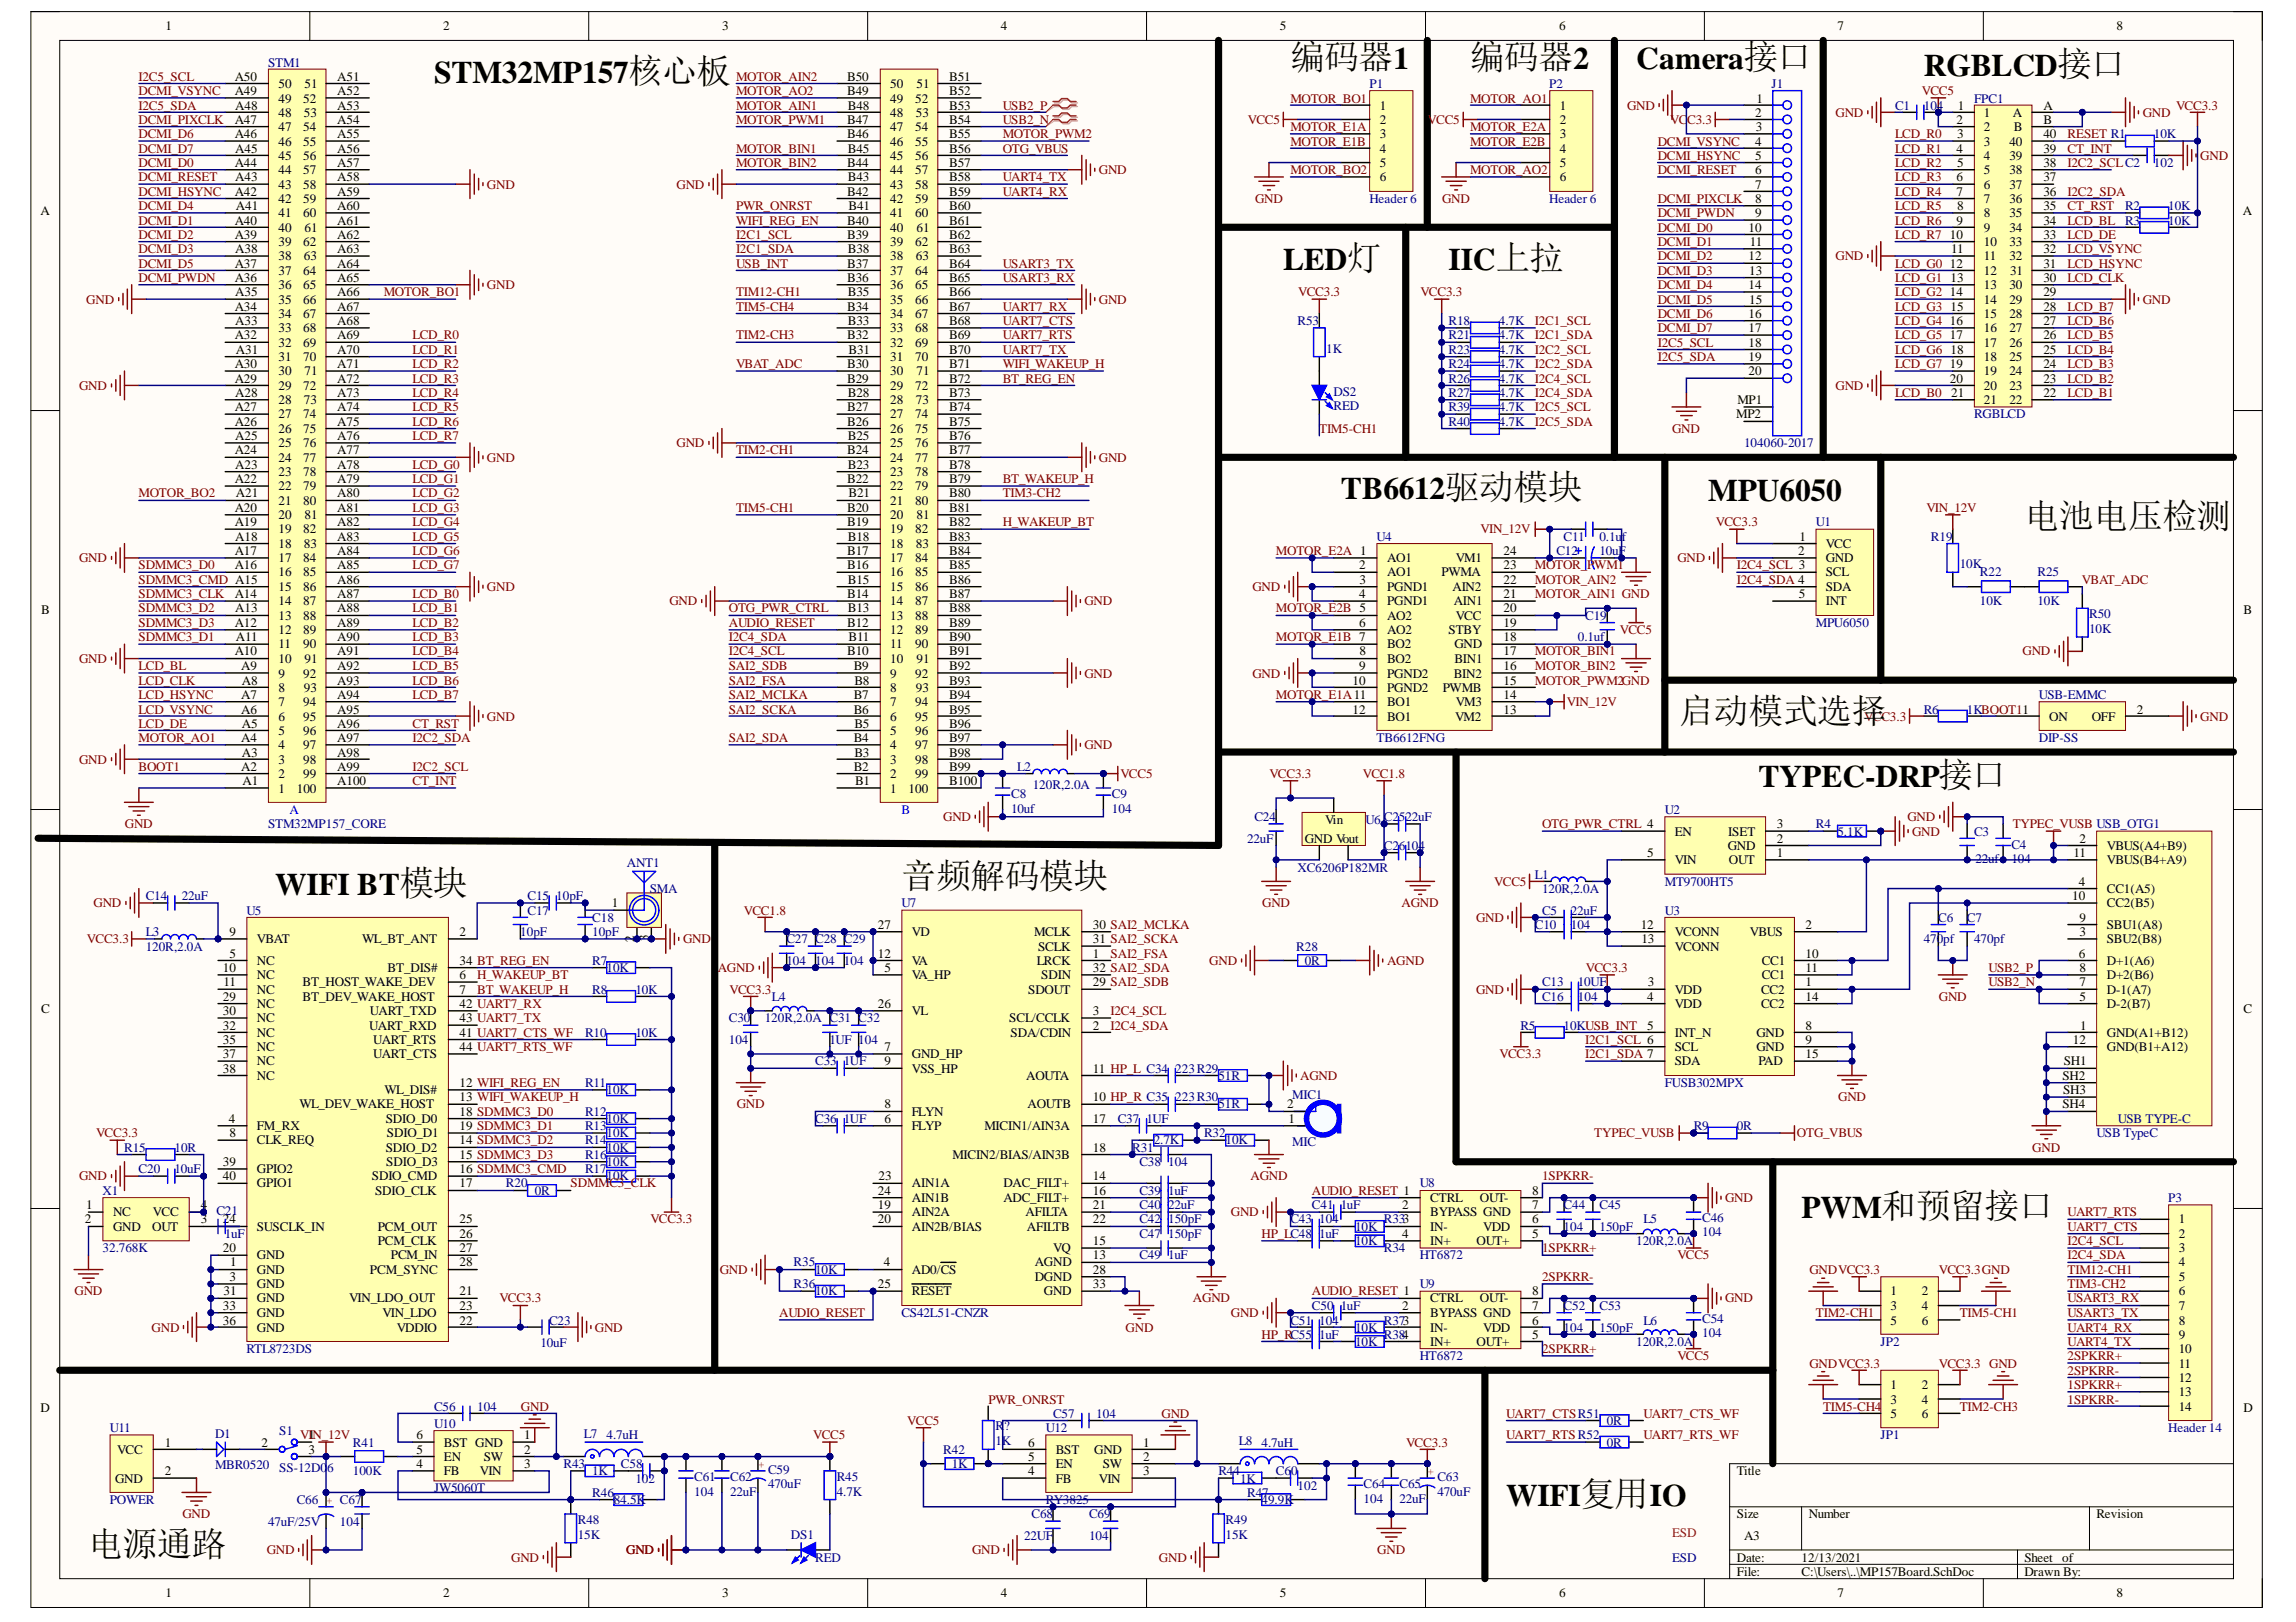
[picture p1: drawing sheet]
<svg xmlns="http://www.w3.org/2000/svg" width="297mm" height="210mm" viewBox="0 0 297 210" stroke-linecap="round" stroke-linejoin="round" font-family="sans-serif">
<defs><g id="words">
<g font-size="4.5">
<text x="166.9" y="8.9">编码器1</text>
<text x="190.2" y="8.9">编码器2</text>
<text x="261.9" y="68.3">电池电压检测</text>
<text x="217.3" y="93.5">启动模式选择</text>
<text x="116.6" y="114.9">音频解码模块</text>
<text x="11.4" y="201.4">电源通路</text>
</g>
<g font-size="4.1">
<text x="56.2" y="10.7">STM32MP157核心板</text>
<text x="211.7" y="8.9">Camera接口</text>
<text x="248.9" y="9.8">RGBLCD接口</text>
<text x="166" y="34.9">LED灯</text>
<text x="187.4" y="34.9">IIC上拉</text>
<text x="173.4" y="64.6">TB6612驱动模块</text>
<text x="221" y="64.8">MPU6050</text>
<text x="227.5" y="101.9">TYPEC-DRP接口</text>
<text x="35.6" y="115.8">WIFI BT模块</text>
<text x="233.1" y="157.6">PWM和预留接口</text>
<text x="194.8" y="194.9">WIFI复用IO</text>
</g>
<g font-size="1.7">
<text x="21.4" y="3.9">1</text>
<text x="57.3" y="3.9">2</text>
<text x="93.4" y="3.9">3</text>
<text x="129.5" y="3.9">4</text>
<text x="165.6" y="3.9">5</text>
<text x="201.7" y="3.9">6</text>
<text x="237.7" y="3.9">7</text>
<text x="273.8" y="3.9">8</text>
<text x="30.4" y="10.5">A50</text>
<text x="36" y="11.4">50</text>
<text x="39.4" y="11.4">51</text>
<text x="43.6" y="10.5">A51</text>
<text x="109.6" y="10.5">B50</text>
<text x="115.2" y="11.4">50</text>
<text x="118.6" y="11.4">51</text>
<text x="122.8" y="10.5">B51</text>
<text x="30.4" y="17.9">A46</text>
<text x="30.4" y="16.1">A47</text>
<text x="30.4" y="12.3">A49</text>
<text x="30.4" y="14.2">A48</text>
<text x="36" y="17">47</text>
<text x="36" y="15.1">48</text>
<text x="36" y="13.3">49</text>
<text x="39.2" y="13.3">52</text>
<text x="39.2" y="17">54</text>
<text x="39.3" y="15.1">53</text>
<text x="43.6" y="12.3">A52</text>
<text x="43.6" y="14.2">A53</text>
<text x="43.6" y="16.1">A54</text>
<text x="43.6" y="17.9">A55</text>
<text x="109.6" y="17.9">B46</text>
<text x="109.6" y="16.1">B47</text>
<text x="109.6" y="12.3">B49</text>
<text x="109.7" y="14.2">B48</text>
<text x="115.2" y="17">47</text>
<text x="115.2" y="15.1">48</text>
<text x="115.2" y="13.3">49</text>
<text x="118.4" y="13.3">52</text>
<text x="118.4" y="17">54</text>
<text x="118.5" y="15.1">53</text>
<text x="122.8" y="12.3">B52</text>
<text x="122.8" y="14.2">B53</text>
<text x="122.8" y="16.1">B54</text>
<text x="122.8" y="17.9">B55</text>
<text x="178.5" y="14.2">1</text>
<text x="178.5" y="16.1">2</text>
<text x="178.5" y="17.9">3</text>
<text x="201.8" y="14.2">1</text>
<text x="201.8" y="16.1">2</text>
<text x="201.8" y="17.9">3</text>
<text x="227.1" y="15.1">2</text>
<text x="227.1" y="17">3</text>
<text x="227.2" y="13.3">1</text>
<text x="253.1" y="16.1">2</text>
<text x="253.2" y="17.9">3</text>
<text x="253.3" y="14.2">1</text>
<text x="256.7" y="15.1">1</text>
<text x="256.7" y="17">2</text>
<text x="260.4" y="15.1">A</text>
<text x="260.6" y="17">B</text>
<text x="264.4" y="14.2">A</text>
<text x="264.4" y="16.1">B</text>
<text x="264.4" y="17.9">40</text>
<text x="30.4" y="21.6">A44</text>
<text x="30.4" y="23.5">A43</text>
<text x="30.4" y="19.8">A45</text>
<text x="36" y="22.6">44</text>
<text x="36" y="20.7">45</text>
<text x="36" y="18.8">46</text>
<text x="39.2" y="18.8">55</text>
<text x="39.2" y="20.7">56</text>
<text x="39.2" y="22.6">57</text>
<text x="43.6" y="19.8">A56</text>
<text x="43.6" y="21.6">A57</text>
<text x="43.6" y="23.5">A58</text>
<text x="109.6" y="21.6">B44</text>
<text x="109.7" y="23.5">B43</text>
<text x="109.7" y="19.8">B45</text>
<text x="115.2" y="22.6">44</text>
<text x="115.2" y="20.7">45</text>
<text x="115.2" y="18.8">46</text>
<text x="118.4" y="18.8">55</text>
<text x="118.4" y="20.7">56</text>
<text x="118.4" y="22.6">57</text>
<text x="122.8" y="19.8">B56</text>
<text x="122.8" y="21.6">B57</text>
<text x="122.8" y="23.5">B58</text>
<text x="178.5" y="19.8">4</text>
<text x="178.5" y="21.6">5</text>
<text x="178.5" y="23.5">6</text>
<text x="201.8" y="19.8">4</text>
<text x="201.8" y="21.6">5</text>
<text x="201.8" y="23.5">6</text>
<text x="227.1" y="18.8">4</text>
<text x="227.1" y="20.7">5</text>
<text x="227.1" y="22.6">6</text>
<text x="253.1" y="19.8">4</text>
<text x="253.1" y="23.5">6</text>
<text x="253.2" y="21.6">5</text>
<text x="256.7" y="18.8">3</text>
<text x="256.7" y="20.7">4</text>
<text x="256.7" y="22.6">5</text>
<text x="260" y="22.6">38</text>
<text x="260" y="20.7">39</text>
<text x="260" y="18.8">40</text>
<text x="264.4" y="23.5">37</text>
<text x="264.4" y="21.6">38</text>
<text x="264.4" y="19.8">39</text>
<text x="5.2" y="27.9">A</text>
<text x="30.4" y="29.1">A40</text>
<text x="30.4" y="25.3">A42</text>
<text x="30.5" y="27.2">A41</text>
<text x="36" y="30">40</text>
<text x="36" y="28.1">41</text>
<text x="36" y="26.3">42</text>
<text x="36" y="24.4">43</text>
<text x="39.2" y="24.4">58</text>
<text x="39.2" y="26.3">59</text>
<text x="39.2" y="28.1">60</text>
<text x="39.4" y="30">61</text>
<text x="43.6" y="25.3">A59</text>
<text x="43.6" y="27.2">A60</text>
<text x="43.6" y="29.1">A61</text>
<text x="109.6" y="29.1">B40</text>
<text x="109.6" y="25.3">B42</text>
<text x="109.8" y="27.2">B41</text>
<text x="115.2" y="30">40</text>
<text x="115.2" y="28.1">41</text>
<text x="115.2" y="26.3">42</text>
<text x="115.2" y="24.4">43</text>
<text x="118.4" y="24.4">58</text>
<text x="118.4" y="26.3">59</text>
<text x="118.4" y="28.1">60</text>
<text x="118.6" y="30">61</text>
<text x="122.8" y="25.3">B59</text>
<text x="122.8" y="27.2">B60</text>
<text x="122.8" y="29.1">B61</text>
<text x="226.2" y="30">10</text>
<text x="227.1" y="24.4">7</text>
<text x="227.1" y="26.3">8</text>
<text x="227.1" y="28.1">9</text>
<text x="253.1" y="25.3">7</text>
<text x="253.1" y="29.1">9</text>
<text x="253.2" y="27.2">8</text>
<text x="256.7" y="24.4">6</text>
<text x="256.7" y="26.3">7</text>
<text x="256.7" y="28.1">8</text>
<text x="256.7" y="30">9</text>
<text x="260" y="30">34</text>
<text x="260" y="28.1">35</text>
<text x="260" y="26.3">36</text>
<text x="260" y="24.4">37</text>
<text x="264.4" y="29.1">34</text>
<text x="264.4" y="27.2">35</text>
<text x="264.4" y="25.3">36</text>
<text x="290.2" y="27.9">A</text>
<text x="30.4" y="34.6">A37</text>
<text x="30.4" y="30.9">A39</text>
<text x="30.4" y="32.8">A38</text>
<text x="36" y="35.6">37</text>
<text x="36" y="33.7">38</text>
<text x="36" y="31.9">39</text>
<text x="39.2" y="31.9">62</text>
<text x="39.2" y="35.6">64</text>
<text x="39.3" y="33.7">63</text>
<text x="43.6" y="30.9">A62</text>
<text x="43.6" y="32.8">A63</text>
<text x="43.6" y="34.6">A64</text>
<text x="109.6" y="34.6">B37</text>
<text x="109.6" y="30.9">B39</text>
<text x="109.7" y="32.8">B38</text>
<text x="115.2" y="35.6">37</text>
<text x="115.2" y="33.7">38</text>
<text x="115.2" y="31.9">39</text>
<text x="118.4" y="31.9">62</text>
<text x="118.4" y="35.6">64</text>
<text x="118.5" y="33.7">63</text>
<text x="122.8" y="30.9">B62</text>
<text x="122.8" y="32.8">B63</text>
<text x="122.8" y="34.6">B64</text>
<text x="226.2" y="33.7">12</text>
<text x="226.3" y="35.6">13</text>
<text x="226.4" y="31.9">11</text>
<text x="252.3" y="30.9">10</text>
<text x="252.3" y="34.6">12</text>
<text x="252.4" y="32.8">11</text>
<text x="256.7" y="31.9">10</text>
<text x="256.7" y="33.7">11</text>
<text x="256.7" y="35.6">12</text>
<text x="260" y="33.7">32</text>
<text x="260" y="31.9">33</text>
<text x="260" y="35.6">31</text>
<text x="264.4" y="34.6">31</text>
<text x="264.4" y="32.8">32</text>
<text x="264.4" y="30.9">33</text>
<text x="30.4" y="40.2">A34</text>
<text x="30.4" y="36.5">A36</text>
<text x="30.4" y="38.4">A35</text>
<text x="36" y="41.1">34</text>
<text x="36" y="39.3">35</text>
<text x="36" y="37.4">36</text>
<text x="39.2" y="37.4">65</text>
<text x="39.2" y="39.3">66</text>
<text x="39.2" y="41.1">67</text>
<text x="43.6" y="36.5">A65</text>
<text x="43.6" y="38.4">A66</text>
<text x="43.6" y="40.2">A67</text>
<text x="109.6" y="40.2">B34</text>
<text x="109.6" y="36.5">B36</text>
<text x="109.7" y="38.4">B35</text>
<text x="115.2" y="41.1">34</text>
<text x="115.2" y="39.3">35</text>
<text x="115.2" y="37.4">36</text>
<text x="118.4" y="37.4">65</text>
<text x="118.4" y="39.3">66</text>
<text x="118.4" y="41.1">67</text>
<text x="122.8" y="36.5">B65</text>
<text x="122.8" y="38.4">B66</text>
<text x="122.8" y="40.2">B67</text>
<text x="226.2" y="37.4">14</text>
<text x="226.2" y="41.1">16</text>
<text x="226.3" y="39.3">15</text>
<text x="252.3" y="38.4">14</text>
<text x="252.4" y="36.5">13</text>
<text x="252.4" y="40.2">15</text>
<text x="256.7" y="37.4">13</text>
<text x="256.7" y="39.3">14</text>
<text x="256.7" y="41.1">15</text>
<text x="260" y="41.1">28</text>
<text x="260" y="39.3">29</text>
<text x="260" y="37.4">30</text>
<text x="264.4" y="40.2">28</text>
<text x="264.4" y="38.4">29</text>
<text x="264.4" y="36.5">30</text>
<text x="30.4" y="47.6">A30</text>
<text x="30.4" y="43.9">A32</text>
<text x="30.4" y="42.1">A33</text>
<text x="30.5" y="45.8">A31</text>
<text x="36" y="46.7">31</text>
<text x="36" y="44.9">32</text>
<text x="36" y="43">33</text>
<text x="39.2" y="43">68</text>
<text x="39.2" y="44.9">69</text>
<text x="39.2" y="46.7">70</text>
<text x="43.6" y="42.1">A68</text>
<text x="43.6" y="43.9">A69</text>
<text x="43.6" y="45.8">A70</text>
<text x="43.6" y="47.6">A71</text>
<text x="109.6" y="47.6">B30</text>
<text x="109.6" y="43.9">B32</text>
<text x="109.7" y="42.1">B33</text>
<text x="109.8" y="45.8">B31</text>
<text x="115.2" y="46.7">31</text>
<text x="115.2" y="44.9">32</text>
<text x="115.2" y="43">33</text>
<text x="118.4" y="43">68</text>
<text x="118.4" y="44.9">69</text>
<text x="118.4" y="46.7">70</text>
<text x="122.8" y="42.1">B68</text>
<text x="122.8" y="43.9">B69</text>
<text x="122.8" y="45.8">B70</text>
<text x="122.8" y="47.6">B71</text>
<text x="226.2" y="43">17</text>
<text x="226.2" y="44.9">18</text>
<text x="226.2" y="46.7">19</text>
<text x="252.3" y="42.1">16</text>
<text x="252.3" y="43.9">17</text>
<text x="252.3" y="47.6">19</text>
<text x="252.4" y="45.8">18</text>
<text x="256.7" y="43">16</text>
<text x="256.7" y="44.9">17</text>
<text x="256.7" y="46.7">18</text>
<text x="260" y="46.7">25</text>
<text x="260" y="44.9">26</text>
<text x="260" y="43">27</text>
<text x="264.4" y="47.6">24</text>
<text x="264.4" y="45.8">25</text>
<text x="264.4" y="43.9">26</text>
<text x="264.4" y="42.1">27</text>
<text x="30.4" y="53.2">A27</text>
<text x="30.4" y="49.5">A29</text>
<text x="30.4" y="51.4">A28</text>
<text x="36" y="52.3">28</text>
<text x="36" y="50.4">29</text>
<text x="36" y="48.6">30</text>
<text x="39.2" y="50.4">72</text>
<text x="39.3" y="52.3">73</text>
<text x="39.4" y="48.6">71</text>
<text x="43.6" y="49.5">A72</text>
<text x="43.6" y="51.4">A73</text>
<text x="43.6" y="53.2">A74</text>
<text x="109.6" y="53.2">B27</text>
<text x="109.6" y="49.5">B29</text>
<text x="109.7" y="51.4">B28</text>
<text x="115.2" y="52.3">28</text>
<text x="115.2" y="50.4">29</text>
<text x="115.2" y="48.6">30</text>
<text x="118.4" y="50.4">72</text>
<text x="118.5" y="52.3">73</text>
<text x="118.6" y="48.6">71</text>
<text x="122.8" y="49.5">B72</text>
<text x="122.8" y="51.4">B73</text>
<text x="122.8" y="53.2">B74</text>
<text x="224.8" y="52.3">MP1</text>
<text x="226.2" y="48.6">20</text>
<text x="252.3" y="49.5">20</text>
<text x="252.4" y="51.4">21</text>
<text x="256.7" y="48.6">19</text>
<text x="256.7" y="50.4">20</text>
<text x="256.7" y="52.3">21</text>
<text x="260" y="52.3">22</text>
<text x="260" y="50.4">23</text>
<text x="260" y="48.6">24</text>
<text x="264.4" y="51.4">22</text>
<text x="264.4" y="49.5">23</text>
<text x="30.4" y="58.8">A24</text>
<text x="30.4" y="55.1">A26</text>
<text x="30.4" y="56.9">A25</text>
<text x="36" y="59.7">24</text>
<text x="36" y="57.9">25</text>
<text x="36" y="56">26</text>
<text x="36" y="54.2">27</text>
<text x="39.2" y="54.2">74</text>
<text x="39.2" y="56">75</text>
<text x="39.2" y="57.9">76</text>
<text x="39.2" y="59.7">77</text>
<text x="43.6" y="55.1">A75</text>
<text x="43.6" y="56.9">A76</text>
<text x="43.6" y="58.8">A77</text>
<text x="109.6" y="58.8">B24</text>
<text x="109.6" y="55.1">B26</text>
<text x="109.7" y="56.9">B25</text>
<text x="115.2" y="59.7">24</text>
<text x="115.2" y="57.9">25</text>
<text x="115.2" y="56">26</text>
<text x="115.2" y="54.2">27</text>
<text x="118.4" y="54.2">74</text>
<text x="118.4" y="56">75</text>
<text x="118.4" y="57.9">76</text>
<text x="118.4" y="59.7">77</text>
<text x="122.8" y="55.1">B75</text>
<text x="122.8" y="56.9">B76</text>
<text x="122.8" y="58.8">B77</text>
<text x="224.6" y="54.2">MP2</text>
<text x="30.4" y="62.5">A22</text>
<text x="30.4" y="60.7">A23</text>
<text x="30.5" y="64.4">A21</text>
<text x="36" y="65.3">21</text>
<text x="36" y="63.4">22</text>
<text x="36" y="61.6">23</text>
<text x="39.2" y="61.6">78</text>
<text x="39.2" y="63.4">79</text>
<text x="39.2" y="65.3">80</text>
<text x="43.6" y="60.7">A78</text>
<text x="43.6" y="62.5">A79</text>
<text x="43.6" y="64.4">A80</text>
<text x="109.6" y="62.5">B22</text>
<text x="109.7" y="60.7">B23</text>
<text x="109.8" y="64.4">B21</text>
<text x="115.2" y="65.3">21</text>
<text x="115.2" y="63.4">22</text>
<text x="115.2" y="61.6">23</text>
<text x="118.4" y="61.6">78</text>
<text x="118.4" y="63.4">79</text>
<text x="118.4" y="65.3">80</text>
<text x="122.8" y="60.7">B78</text>
<text x="122.8" y="62.5">B79</text>
<text x="122.8" y="64.4">B80</text>
<text x="30.4" y="71.8">A17</text>
<text x="30.4" y="68.1">A19</text>
<text x="30.4" y="66.2">A20</text>
<text x="30.4" y="70">A18</text>
<text x="36" y="70.9">18</text>
<text x="36" y="69">19</text>
<text x="36" y="67.2">20</text>
<text x="39.2" y="69">82</text>
<text x="39.3" y="70.9">83</text>
<text x="39.4" y="67.2">81</text>
<text x="43.6" y="66.2">A81</text>
<text x="43.6" y="68.1">A82</text>
<text x="43.6" y="70">A83</text>
<text x="43.6" y="71.8">A84</text>
<text x="109.6" y="71.8">B17</text>
<text x="109.6" y="68.1">B19</text>
<text x="109.6" y="66.2">B20</text>
<text x="109.7" y="70">B18</text>
<text x="115.2" y="70.9">18</text>
<text x="115.2" y="69">19</text>
<text x="115.2" y="67.2">20</text>
<text x="118.4" y="69">82</text>
<text x="118.5" y="70.9">83</text>
<text x="118.6" y="67.2">81</text>
<text x="122.8" y="66.2">B81</text>
<text x="122.8" y="68.1">B82</text>
<text x="122.8" y="70">B83</text>
<text x="122.8" y="71.8">B84</text>
<text x="194.5" y="71.8">24</text>
<text x="232.6" y="71.8">2</text>
<text x="232.8" y="70">1</text>
<text x="236.2" y="70.9">VCC</text>
<text x="30.4" y="77.4">A14</text>
<text x="30.4" y="73.7">A16</text>
<text x="36" y="76.5">15</text>
<text x="36" y="74.6">16</text>
<text x="36" y="72.7">17</text>
<text x="39.2" y="72.7">84</text>
<text x="39.2" y="74.6">85</text>
<text x="39.2" y="76.5">86</text>
<text x="43.6" y="73.7">A85</text>
<text x="43.6" y="75.5">A86</text>
<text x="43.6" y="77.4">A87</text>
<text x="109.6" y="77.4">B14</text>
<text x="109.6" y="73.7">B16</text>
<text x="109.7" y="75.5">B15</text>
<text x="115.2" y="76.5">15</text>
<text x="115.2" y="74.6">16</text>
<text x="115.2" y="72.7">17</text>
<text x="118.4" y="72.7">84</text>
<text x="118.4" y="74.6">85</text>
<text x="118.4" y="76.5">86</text>
<text x="122.8" y="73.7">B85</text>
<text x="122.8" y="75.5">B86</text>
<text x="122.8" y="77.4">B87</text>
<text x="175.8" y="73.7">2</text>
<text x="175.8" y="77.4">4</text>
<text x="175.9" y="75.5">3</text>
<text x="179.5" y="72.7">AO1</text>
<text x="179.5" y="74.6">AO1</text>
<text x="179.5" y="76.5">PGND1</text>
<text x="186.5" y="74.6">PWMA</text>
<text x="187.9" y="76.5">AIN2</text>
<text x="188.3" y="72.7">VM1</text>
<text x="194.5" y="77.4">21</text>
<text x="194.5" y="75.5">22</text>
<text x="194.5" y="73.7">23</text>
<text x="232.7" y="77.4">5</text>
<text x="236.2" y="72.7">GND</text>
<text x="236.2" y="74.6">SCL</text>
<text x="236.2" y="76.5">SDA</text>
<text x="5.3" y="79.5">B</text>
<text x="30.4" y="81.1">A12</text>
<text x="30.4" y="79.2">A13</text>
<text x="30.5" y="83">A11</text>
<text x="36" y="83.9">11</text>
<text x="36" y="82">12</text>
<text x="36" y="80.2">13</text>
<text x="36" y="78.3">14</text>
<text x="39.2" y="78.3">87</text>
<text x="39.2" y="80.2">88</text>
<text x="39.2" y="82">89</text>
<text x="39.2" y="83.9">90</text>
<text x="43.6" y="79.2">A88</text>
<text x="43.6" y="81.1">A89</text>
<text x="43.6" y="83">A90</text>
<text x="109.6" y="81.1">B12</text>
<text x="109.7" y="79.2">B13</text>
<text x="109.8" y="83">B11</text>
<text x="115.2" y="83.9">11</text>
<text x="115.2" y="82">12</text>
<text x="115.2" y="80.2">13</text>
<text x="115.2" y="78.3">14</text>
<text x="118.4" y="78.3">87</text>
<text x="118.4" y="80.2">88</text>
<text x="118.4" y="82">89</text>
<text x="118.4" y="83.9">90</text>
<text x="122.8" y="79.2">B88</text>
<text x="122.8" y="81.1">B89</text>
<text x="122.8" y="83">B90</text>
<text x="175.8" y="81.1">6</text>
<text x="179.5" y="78.3">PGND1</text>
<text x="179.5" y="80.2">AO2</text>
<text x="179.5" y="82">AO2</text>
<text x="179.5" y="83.9">BO2</text>
<text x="187.4" y="82">STBY</text>
<text x="188.1" y="78.3">AIN1</text>
<text x="188.2" y="83.9">GND</text>
<text x="188.3" y="80.2">VCC</text>
<text x="194.5" y="83">18</text>
<text x="194.5" y="81.1">19</text>
<text x="194.5" y="79.2">20</text>
<text x="236.2" y="78.3">INT</text>
<text x="290.2" y="79.5">B</text>
<text x="30.4" y="84.8">A10</text>
<text x="31.2" y="86.7">A9</text>
<text x="31.3" y="88.6">A8</text>
<text x="36" y="89.6">8</text>
<text x="36" y="87.7">9</text>
<text x="36" y="85.7">10</text>
<text x="39.2" y="87.7">92</text>
<text x="39.3" y="89.6">93</text>
<text x="39.4" y="85.7">91</text>
<text x="43.6" y="84.8">A91</text>
<text x="43.6" y="86.7">A92</text>
<text x="43.6" y="88.6">A93</text>
<text x="109.6" y="84.8">B10</text>
<text x="110.4" y="86.7">B9</text>
<text x="110.5" y="88.6">B8</text>
<text x="115.2" y="89.6">8</text>
<text x="115.2" y="87.7">9</text>
<text x="115.2" y="85.7">10</text>
<text x="118.4" y="87.7">92</text>
<text x="118.5" y="89.6">93</text>
<text x="118.6" y="85.7">91</text>
<text x="122.8" y="84.8">B91</text>
<text x="122.8" y="86.7">B92</text>
<text x="122.8" y="88.6">B93</text>
<text x="175" y="88.6">10</text>
<text x="175.8" y="86.7">9</text>
<text x="175.9" y="84.8">8</text>
<text x="179.5" y="85.7">BO2</text>
<text x="179.5" y="87.7">PGND2</text>
<text x="179.5" y="89.6">PGND2</text>
<text x="186.6" y="89.6">PWMB</text>
<text x="188.1" y="87.7">BIN2</text>
<text x="188.2" y="85.7">BIN1</text>
<text x="194.5" y="88.6">15</text>
<text x="194.5" y="86.7">16</text>
<text x="194.5" y="84.8">17</text>
<text x="31.2" y="92.3">A6</text>
<text x="31.2" y="90.5">A7</text>
<text x="31.3" y="94.2">A5</text>
<text x="36" y="95.1">5</text>
<text x="36" y="93.3">6</text>
<text x="36" y="91.4">7</text>
<text x="39.2" y="91.4">94</text>
<text x="39.2" y="93.3">95</text>
<text x="39.2" y="95.1">96</text>
<text x="43.6" y="90.5">A94</text>
<text x="43.6" y="92.3">A95</text>
<text x="43.6" y="94.2">A96</text>
<text x="110.4" y="92.3">B6</text>
<text x="110.4" y="90.5">B7</text>
<text x="110.5" y="94.2">B5</text>
<text x="115.2" y="95.1">5</text>
<text x="115.2" y="93.3">6</text>
<text x="115.2" y="91.4">7</text>
<text x="118.4" y="91.4">94</text>
<text x="118.4" y="93.3">95</text>
<text x="118.4" y="95.1">96</text>
<text x="122.8" y="90.5">B94</text>
<text x="122.8" y="92.3">B95</text>
<text x="122.8" y="94.2">B96</text>
<text x="175" y="92.3">12</text>
<text x="179.5" y="91.4">BO1</text>
<text x="179.5" y="93.3">BO1</text>
<text x="188.2" y="93.3">VM2</text>
<text x="188.3" y="91.4">VM3</text>
<text x="194.5" y="92.3">13</text>
<text x="194.5" y="90.5">14</text>
<text x="265.1" y="93.3">ON</text>
<text x="270.6" y="93.3">OFF</text>
<text x="276.5" y="92.3">2</text>
<text x="31.2" y="99.8">A2</text>
<text x="31.2" y="96.1">A4</text>
<text x="31.3" y="97.9">A3</text>
<text x="31.4" y="101.6">A1</text>
<text x="36" y="100.7">2</text>
<text x="36" y="98.8">3</text>
<text x="36" y="97">4</text>
<text x="39.2" y="97">97</text>
<text x="39.2" y="98.8">98</text>
<text x="39.2" y="100.7">99</text>
<text x="43.6" y="96.1">A97</text>
<text x="43.6" y="97.9">A98</text>
<text x="43.6" y="99.8">A99</text>
<text x="43.6" y="101.6">A100</text>
<text x="110.4" y="99.8">B2</text>
<text x="110.4" y="96.1">B4</text>
<text x="110.5" y="97.9">B3</text>
<text x="110.6" y="101.6">B1</text>
<text x="115.2" y="100.7">2</text>
<text x="115.2" y="98.8">3</text>
<text x="115.2" y="97">4</text>
<text x="118.4" y="97">97</text>
<text x="118.4" y="98.8">98</text>
<text x="118.4" y="100.7">99</text>
<text x="122.8" y="96.1">B97</text>
<text x="122.8" y="97.9">B98</text>
<text x="122.8" y="99.8">B99</text>
<text x="122.8" y="101.6">B100</text>
<text x="36" y="102.6">1</text>
<text x="38.4" y="102.6">100</text>
<text x="115.2" y="102.6">1</text>
<text x="117.5" y="102.6">100</text>
<text x="171.4" y="106.6">Vin</text>
<text x="229.9" y="107.2">3</text>
<text x="168.8" y="109.1">GND Vout</text>
<text x="213.1" y="110.9">5</text>
<text x="216.7" y="108.1">EN</text>
<text x="216.7" y="111.9">VIN</text>
<text x="223.5" y="110">GND</text>
<text x="223.6" y="108.1">ISET</text>
<text x="223.7" y="111.9">OUT</text>
<text x="229.9" y="109.1">2</text>
<text x="229.9" y="110.9">1</text>
<text x="268.2" y="110.9">11</text>
<text x="269" y="109.1">2</text>
<text x="272.6" y="110">VBUS(A4+B9)</text>
<text x="272.6" y="111.9">VBUS(B4+A9)</text>
<text x="79.2" y="117.4">1</text>
<text x="268.1" y="116.5">10</text>
<text x="268.9" y="114.6">4</text>
<text x="269" y="119.3">9</text>
<text x="272.6" y="115.6">CC1(A5)</text>
<text x="272.6" y="117.4">CC2(B5)</text>
<text x="28.8" y="125.8">10</text>
<text x="29.7" y="123.9">5</text>
<text x="29.7" y="121.1">9</text>
<text x="33.2" y="124.9">NC</text>
<text x="33.2" y="122.1">VBAT</text>
<text x="46.9" y="122.1">WL_BT_ANT</text>
<text x="50.1" y="125.8">BT_DIS#</text>
<text x="59.5" y="121.1">2</text>
<text x="59.5" y="124.9">34 BT_REG_EN</text>
<text x="82" y="121.9" transform="rotate(-90 82 121.9)">2</text>
<text x="83.9" y="121.8" transform="rotate(-90 83.9 121.8)">3</text>
<text x="113.6" y="123.9">12</text>
<text x="113.6" y="120.2">27</text>
<text x="114.4" y="125.8">5</text>
<text x="118" y="124.9">VA</text>
<text x="118" y="121.1">VD</text>
<text x="133.8" y="121.1">MCLK</text>
<text x="134.1" y="124.9">LRCK</text>
<text x="134.3" y="123">SCLK</text>
<text x="141.4" y="120.2">30 SAI2_MCLKA</text>
<text x="141.4" y="122.1">31 SAI2_SCKA</text>
<text x="141.4" y="125.8">32 SAI2_SDA</text>
<text x="141.4" y="123.9">1</text>
<text x="212.3" y="120.2">12</text>
<text x="212.4" y="122.1">13</text>
<text x="216.7" y="121.1">VCONN</text>
<text x="216.7" y="123">VCONN</text>
<text x="226.4" y="121.1">VBUS</text>
<text x="227.9" y="124.9">CC1</text>
<text x="233.6" y="120.2">2</text>
<text x="233.6" y="123.9">10</text>
<text x="233.6" y="125.8">11</text>
<text x="268.9" y="123.9">6</text>
<text x="269" y="121.1">3</text>
<text x="269" y="125.8">8</text>
<text x="272.6" y="122.1">SBU2(B8)</text>
<text x="272.6" y="124.9">D+1(A6)</text>
<text x="272.6" y="120.2">SBU1(A8)</text>
<text x="5.3" y="131.1">C</text>
<text x="28.8" y="129.5">29</text>
<text x="28.8" y="131.4">30</text>
<text x="28.9" y="127.7">11</text>
<text x="33.2" y="126.7">NC</text>
<text x="33.2" y="128.6">NC</text>
<text x="33.2" y="130.4">NC</text>
<text x="39.2" y="127.7">BT_HOST_WAKE_DEV</text>
<text x="39.2" y="129.5">BT_DEV_WAKE_HOST</text>
<text x="47.9" y="131.4">UART_TXD</text>
<text x="59.5" y="126.7">6</text>
<text x="59.5" y="128.6">7</text>
<text x="59.5" y="130.4">42 UART7_RX</text>
<text x="113.6" y="130.4">26</text>
<text x="118" y="126.7">VA_HP</text>
<text x="118" y="131.4">VL</text>
<text x="133" y="128.6">SDOUT</text>
<text x="134.7" y="126.7">SDIN</text>
<text x="141.4" y="131.4">3</text>
<text x="141.4" y="127.7">29 SAI2_SDB</text>
<text x="213.1" y="129.5">4</text>
<text x="213.2" y="127.7">3</text>
<text x="216.7" y="128.6">VDD</text>
<text x="216.7" y="130.4">VDD</text>
<text x="227.8" y="128.6">CC2</text>
<text x="227.8" y="130.4">CC2</text>
<text x="227.9" y="126.7">CC1</text>
<text x="233.6" y="127.7">1</text>
<text x="233.6" y="129.5">14</text>
<text x="269" y="129.5">5</text>
<text x="269" y="127.7">7</text>
<text x="272.6" y="130.4">D-2(B7)</text>
<text x="272.6" y="128.6">D-1(A7)</text>
<text x="272.6" y="126.7">D+2(B6)</text>
<text x="290.2" y="131.1">C</text>
<text x="28.8" y="133.2">32</text>
<text x="28.8" y="135.1">35</text>
<text x="28.8" y="136.9">37</text>
<text x="33.2" y="132.3">NC</text>
<text x="33.2" y="134.2">NC</text>
<text x="33.2" y="136">NC</text>
<text x="33.2" y="137.9">NC</text>
<text x="47.8" y="133.2">UART_RXD</text>
<text x="48.3" y="135.1">UART_RTS</text>
<text x="48.3" y="136.9">UART_CTS</text>
<text x="59.5" y="134.2">41 UART7_CTS_WF</text>
<text x="59.5" y="132.3">43 UART7_TX</text>
<text x="59.5" y="136">44 UART7_RTS_WF</text>
<text x="114.4" y="136">7</text>
<text x="114.4" y="137.9">9</text>
<text x="118" y="136.9">GND_HP</text>
<text x="130.6" y="132.3">SCL/CCLK</text>
<text x="130.7" y="134.2">SDA/CDIN</text>
<text x="141.4" y="133.2">2</text>
<text x="213.1" y="133.2">5</text>
<text x="216.7" y="134.2">INT_N</text>
<text x="216.7" y="136">SCL</text>
<text x="216.7" y="137.9">SDA</text>
<text x="227.2" y="134.2">GND</text>
<text x="227.2" y="136">GND</text>
<text x="227.5" y="137.9">PAD</text>
<text x="233.6" y="133.2">8</text>
<text x="233.6" y="135.1">9</text>
<text x="233.6" y="136.9">15</text>
<text x="267" y="137.9">SH1</text>
<text x="268.2" y="135.1">12</text>
<text x="269.1" y="133.2">1</text>
<text x="272.6" y="134.2">GND(A1+B12)</text>
<text x="272.6" y="136">GND(B1+A12)</text>
<text x="28.8" y="138.8">38</text>
<text x="33.2" y="139.7">NC</text>
<text x="38.7" y="143.4">WL_DEV_WAKE_HOST</text>
<text x="49.7" y="141.6">WL_DIS#</text>
<text x="59.5" y="140.7">12 WIFI_REG_EN</text>
<text x="59.5" y="142.5">13 WIFI_WAKEUP_H</text>
<text x="114.4" y="143.4">8</text>
<text x="118" y="138.8">VSS_HP</text>
<text x="132.8" y="139.7">AOUTA</text>
<text x="132.9" y="143.4">AOUTB</text>
<text x="141.4" y="138.8">11 HP_L C34</text>
<text x="141.4" y="142.5">10 HP_R C35</text>
<text x="166.5" y="143.4">2</text>
<text x="266.8" y="139.7">SH2</text>
<text x="266.8" y="143.4">SH4</text>
<text x="266.9" y="141.6">SH3</text>
<text x="29.6" y="145.3">4</text>
<text x="29.7" y="147.2">8</text>
<text x="33.2" y="146.2">FM_RX</text>
<text x="33.2" y="148.1">CLK_REQ</text>
<text x="49.9" y="149">SDIO_D2</text>
<text x="49.9" y="145.3">SDIO_D0</text>
<text x="50.1" y="147.2">SDIO_D1</text>
<text x="59.5" y="148.1">14 SDMMC3_D2</text>
<text x="59.5" y="150">15 SDMMC3_D3</text>
<text x="59.5" y="144.4">18 SDMMC3_D0</text>
<text x="59.5" y="146.2">19 SDMMC3_D1</text>
<text x="114.4" y="145.3">6</text>
<text x="118" y="146.2">FLYP</text>
<text x="118" y="144.4">FLYN</text>
<text x="123.2" y="150">MICIN2/BIAS/AIN3B</text>
<text x="127.4" y="146.2">MICIN1/AIN3A</text>
<text x="141.4" y="145.3">17</text>
<text x="141.4" y="149">18</text>
<text x="166.7" y="145.3">1</text>
<text x="272.6" y="144.4">Shield4</text>
<text x="28.8" y="150.9">39</text>
<text x="28.8" y="152.7">40</text>
<text x="33.2" y="151.8">GPIO2</text>
<text x="33.2" y="153.7">GPIO1</text>
<text x="48.1" y="152.7">SDIO_CMD</text>
<text x="48.5" y="154.6">SDIO_CLK</text>
<text x="50" y="150.9">SDIO_D3</text>
<text x="59.5" y="151.8">16 SDMMC3_CMD</text>
<text x="59.5" y="153.7">17</text>
<text x="113.6" y="154.6">24</text>
<text x="113.7" y="152.7">23</text>
<text x="118" y="153.7">AIN1A</text>
<text x="118" y="155.5">AIN1B</text>
<text x="129.8" y="153.7">DAC_FILT+</text>
<text x="129.8" y="155.5">ADC_FILT+</text>
<text x="141.4" y="152.7">14</text>
<text x="141.4" y="154.6">16</text>
<text x="185" y="155.5">CTRL</text>
<text x="191.5" y="155.5">OUT-</text>
<text x="198.2" y="154.6">8</text>
<text x="11" y="158.3">2</text>
<text x="11.2" y="156.5">1</text>
<text x="14.6" y="157.4">NC</text>
<text x="14.6" y="159.2">GND</text>
<text x="19.7" y="159.2">OUT</text>
<text x="19.8" y="157.4">VCC</text>
<text x="26" y="158.3">3</text>
<text x="26" y="156.5">4</text>
<text x="28.8" y="158.3">24</text>
<text x="33.2" y="159.2">SUSCLK_IN</text>
<text x="48.9" y="159.2">PCM_OUT</text>
<text x="48.9" y="161.1">PCM_CLK</text>
<text x="59.5" y="158.3">25</text>
<text x="59.5" y="160.2">26</text>
<text x="113.6" y="156.5">19</text>
<text x="113.6" y="158.3">20</text>
<text x="118" y="157.4">AIN2A</text>
<text x="118" y="159.2">AIN2B/BIAS</text>
<text x="132.7" y="157.4">AFILTA</text>
<text x="132.9" y="159.2">AFILTB</text>
<text x="141.4" y="161.1">15</text>
<text x="141.4" y="156.5">21</text>
<text x="141.4" y="158.3">22</text>
<text x="181.4" y="156.5">2</text>
<text x="181.4" y="160.2">4</text>
<text x="185" y="157.4">BYPASS GND</text>
<text x="185" y="159.2">IN-</text>
<text x="185" y="161.1">IN+</text>
<text x="191" y="161.1">OUT+</text>
<text x="191.9" y="159.2">VDD</text>
<text x="198.2" y="160.2">5</text>
<text x="198.2" y="158.3">6</text>
<text x="198.2" y="156.5">7</text>
<text x="281.9" y="158.3">1</text>
<text x="281.9" y="160.2">2</text>
<text x="28.8" y="162">20</text>
<text x="28.9" y="167.6">31</text>
<text x="29.7" y="165.8">3</text>
<text x="29.8" y="163.9">1</text>
<text x="33.2" y="164.8">GND</text>
<text x="33.2" y="166.7">GND</text>
<text x="33.2" y="163">GND</text>
<text x="47.9" y="164.8">PCM_SYNC</text>
<text x="50.6" y="163">PCM_IN</text>
<text x="59.5" y="167.6">21</text>
<text x="59.5" y="162">27</text>
<text x="59.5" y="163.9">28</text>
<text x="113.6" y="166.7">25</text>
<text x="114.3" y="163.9">4</text>
<text x="118" y="164.8">AD0/CS</text>
<text x="118" y="167.6">RESET</text>
<text x="133.9" y="163.9">AGND</text>
<text x="133.9" y="165.8">DGND</text>
<text x="135.1" y="167.6">GND</text>
<text x="136.2" y="162">VQ</text>
<text x="141.4" y="163">13</text>
<text x="141.4" y="164.8">28</text>
<text x="141.4" y="166.7">33</text>
<text x="198.2" y="167.6">8</text>
<text x="244.6" y="167.6">1</text>
<text x="248.6" y="167.6">2</text>
<text x="281.9" y="162">3</text>
<text x="281.9" y="163.9">4</text>
<text x="281.9" y="165.8">5</text>
<text x="281.9" y="167.6">6</text>
<text x="28.8" y="169.5">33</text>
<text x="28.8" y="171.4">36</text>
<text x="33.2" y="168.5">GND</text>
<text x="33.2" y="170.5">GND</text>
<text x="33.2" y="172.3">GND</text>
<text x="45.2" y="168.5">VIN_LDO_OUT</text>
<text x="49.5" y="170.5">VIN_LDO</text>
<text x="51.3" y="172.3">VDDIO</text>
<text x="59.5" y="171.4">22</text>
<text x="59.5" y="169.5">23</text>
<text x="181.4" y="169.5">2</text>
<text x="185" y="168.5">CTRL</text>
<text x="185" y="170.5">BYPASS GND</text>
<text x="185" y="172.3">IN-</text>
<text x="191.5" y="168.5">OUT-</text>
<text x="191.9" y="172.3">VDD</text>
<text x="198.2" y="173.3">5</text>
<text x="198.2" y="171.4">6</text>
<text x="198.2" y="169.5">7</text>
<text x="244.6" y="169.5">3</text>
<text x="244.6" y="171.4">5</text>
<text x="248.6" y="169.5">4</text>
<text x="248.6" y="171.4">6</text>
<text x="281.9" y="169.5">7</text>
<text x="281.9" y="171.4">8</text>
<text x="281.9" y="173.3">9</text>
<text x="185" y="174.2">IN+</text>
<text x="191" y="174.2">OUT+</text>
<text x="244.6" y="179.8">1</text>
<text x="248.6" y="179.8">2</text>
<text x="281.9" y="175.1">10</text>
<text x="281.9" y="177">11</text>
<text x="281.9" y="178.8">12</text>
<text x="5.2" y="182.7">D</text>
<text x="244.6" y="181.6">3</text>
<text x="244.6" y="183.5">5</text>
<text x="248.6" y="181.6">4</text>
<text x="248.6" y="183.5">6</text>
<text x="281.9" y="180.7">13</text>
<text x="281.9" y="182.6">14</text>
<text x="290.2" y="182.7">D</text>
<text x="14.9" y="191.9">GND</text>
<text x="15.1" y="188.1">VCC</text>
<text x="21.3" y="187.2">1</text>
<text x="21.3" y="190.9">2</text>
<text x="33.8" y="187.2">2</text>
<text x="39.9" y="188.1">3</text>
<text x="53.9" y="190">4</text>
<text x="53.9" y="188.1">5</text>
<text x="53.9" y="186.3">6</text>
<text x="57.4" y="190.9">FB</text>
<text x="57.4" y="189.1">EN</text>
<text x="57.4" y="187.2">BST GND</text>
<text x="62.1" y="190.9">VIN</text>
<text x="62.6" y="189.1">SW</text>
<text x="67.8" y="186.3">1</text>
<text x="67.8" y="188.1">2</text>
<text x="67.8" y="190">3</text>
<text x="133" y="190.9">4</text>
<text x="133" y="189.1">5</text>
<text x="133" y="187.2">6</text>
<text x="136.6" y="191.9">FB</text>
<text x="136.6" y="190">EN</text>
<text x="136.6" y="188.1">BST</text>
<text x="141.6" y="188.1">GND</text>
<text x="142.2" y="191.9">VIN</text>
<text x="142.7" y="190">SW</text>
<text x="147.9" y="187.2">1</text>
<text x="147.9" y="189.1">2</text>
<text x="147.9" y="190.9">3</text>
<text x="224.7" y="190.9">Title</text>
<text x="224.7" y="196.5">Size</text>
<text x="234" y="196.5">Number</text>
<text x="271.2" y="196.5">Revision</text>
<text x="224.7" y="202.1">Date:</text>
<text x="224.7" y="203.9">File:</text>
<text x="225.6" y="199.3">A3</text>
<text x="233.1" y="202.1">12/13/2021</text>
<text x="233.1" y="203.9">C:\Users\..\MP157Board.SchDoc</text>
<text x="261.9" y="202.1">Sheet</text>
<text x="261.9" y="203.9">Drawn By:</text>
<text x="266.8" y="202.1">of</text>
<text x="21.4" y="206.7">1</text>
<text x="57.3" y="206.7">2</text>
<text x="93.4" y="206.7">3</text>
<text x="129.5" y="206.7">4</text>
<text x="165.6" y="206.7">5</text>
<text x="201.7" y="206.7">6</text>
<text x="237.7" y="206.7">7</text>
<text x="273.8" y="206.7">8</text>
</g>
<g font-size="1.7" fill="#800000">
<text x="17.9" y="10.5">I2C5_SCL</text>
<text x="95.2" y="10.5">MOTOR_AIN2</text>
<text x="17.9" y="12.3">DCMI_VSYNC</text>
<text x="17.9" y="14.2">I2C5_SDA</text>
<text x="17.9" y="16.1">DCMI_PIXCLK</text>
<text x="17.9" y="17.9">DCMI_D6</text>
<text x="95.2" y="12.3">MOTOR_AO2</text>
<text x="95.2" y="14.2">MOTOR_AIN1</text>
<text x="95.2" y="16.1">MOTOR_PWM1</text>
<text x="129.7" y="16.1">USB2_N</text>
<text x="129.7" y="14.2">USB2_P</text>
<text x="129.7" y="17.9">MOTOR_PWM2</text>
<text x="161.4" y="16.1">VCC5</text>
<text x="166.9" y="13.3">MOTOR_BO1</text>
<text x="166.9" y="17">MOTOR_E1A</text>
<text x="184.7" y="16.1">VCC5</text>
<text x="190.2" y="13.3">MOTOR_AO1</text>
<text x="190.2" y="17">MOTOR_E2A</text>
<text x="210.5" y="14.2">GND</text>
<text x="216.1" y="16.1">VC</text>
<text x="218.3" y="16.1">C3.3</text>
<text x="237.5" y="15.1">GND</text>
<text x="245.2" y="17.9">LCD_R0</text>
<text x="248.6" y="12.3">VCC5</text>
<text x="267.5" y="17.9">RESET R1</text>
<text x="277.2" y="15.1">GND</text>
<text x="281.5" y="14.2">VCC3.3</text>
<text x="17.9" y="19.8">DCMI_D7</text>
<text x="17.9" y="21.6">DCMI_D0</text>
<text x="17.9" y="23.5">DCMI_RESET</text>
<text x="95.2" y="21.6">MOTOR_BIN2</text>
<text x="95.2" y="19.8">MOTOR_BIN1</text>
<text x="129.7" y="23.5">UART4_TX</text>
<text x="129.7" y="19.8">OTG_VBUS</text>
<text x="142.2" y="22.6">GND</text>
<text x="166.9" y="22.6">MOTOR_BO2</text>
<text x="166.9" y="18.8">MOTOR_E1B</text>
<text x="190.2" y="22.6">MOTOR_AO2</text>
<text x="190.2" y="18.8">MOTOR_E2B</text>
<text x="214.5" y="18.8">DCMI_VSYNC</text>
<text x="214.5" y="20.7">DCMI_HSYNC</text>
<text x="214.5" y="22.6">DCMI_RESET</text>
<text x="245.2" y="19.8">LCD_R1</text>
<text x="245.2" y="21.6">LCD_R2</text>
<text x="245.2" y="23.5">LCD_R3</text>
<text x="267.5" y="21.6">I2C2_SCLC2</text>
<text x="267.5" y="19.8">CT_INT</text>
<text x="284.7" y="20.7">GND</text>
<text x="17.9" y="25.3">DCMI_HSYNC</text>
<text x="17.9" y="27.2">DCMI_D4</text>
<text x="17.9" y="29.1">DCMI_D1</text>
<text x="63" y="24.4">GND</text>
<text x="87.5" y="24.4">GND</text>
<text x="95.2" y="29.1">WIFI_REG_EN</text>
<text x="95.2" y="27.2">PWR_ONRST</text>
<text x="129.7" y="25.3">UART4_RX</text>
<text x="162.4" y="26.3">GND</text>
<text x="186.6" y="26.3">GND</text>
<text x="214.5" y="26.3">DCMI_PIXCLK</text>
<text x="214.5" y="28.1">DCMI_PWDN</text>
<text x="214.5" y="30">DCMI_D0</text>
<text x="245.2" y="25.3">LCD_R4</text>
<text x="245.2" y="27.2">LCD_R5</text>
<text x="245.2" y="29.1">LCD_R6</text>
<text x="267.5" y="29.1">LCD_BL</text>
<text x="267.5" y="27.2">CT_RST</text>
<text x="267.5" y="25.3">I2C2_SDA</text>
<text x="17.9" y="30.9">DCMI_D2</text>
<text x="17.9" y="32.8">DCMI_D3</text>
<text x="17.9" y="34.6">DCMI_D5</text>
<text x="95.2" y="34.6">USB_INT</text>
<text x="95.2" y="30.9">I2C1_SCL</text>
<text x="95.2" y="32.8">I2C1_SDA</text>
<text x="129.7" y="34.6">USART3_TX</text>
<text x="214.5" y="31.9">DCMI_D1</text>
<text x="214.5" y="33.7">DCMI_D2</text>
<text x="214.5" y="35.6">DCMI_D3</text>
<text x="237.5" y="33.7">GND</text>
<text x="245.2" y="34.6">LCD_G0</text>
<text x="245.2" y="30.9">LCD_R7</text>
<text x="267.5" y="34.6">LCD_HSYNC</text>
<text x="267.5" y="32.8">LCD_VSYNC</text>
<text x="267.5" y="30.9">LCD_DE</text>
<text x="11.2" y="39.3">GND</text>
<text x="17.9" y="36.5">DCMI_PWDN</text>
<text x="49.6" y="38.4">MOTOR_BO1</text>
<text x="63" y="37.4">GND</text>
<text x="95.2" y="40.2">TIM5-CH4</text>
<text x="95.2" y="38.4">TIM12-CH1</text>
<text x="129.7" y="36.5">USART3_RX</text>
<text x="129.7" y="40.2">UART7_RX</text>
<text x="142.2" y="39.3">GND</text>
<text x="168" y="38.4">VCC3.3</text>
<text x="183.8" y="38.4">VCC3.3</text>
<text x="214.5" y="37.4">DCMI_D4</text>
<text x="214.5" y="39.3">DCMI_D5</text>
<text x="214.5" y="41.1">DCMI_D6</text>
<text x="245.2" y="36.5">LCD_G1</text>
<text x="245.2" y="38.4">LCD_G2</text>
<text x="245.2" y="40.2">LCD_G3</text>
<text x="267.5" y="40.2">LCD_B7</text>
<text x="267.5" y="36.5">LCD_CLK</text>
<text x="277.2" y="39.3">GND</text>
<text x="53.4" y="43.9">LCD_R0</text>
<text x="53.4" y="45.8">LCD_R1</text>
<text x="53.4" y="47.6">LCD_R2</text>
<text x="95.2" y="47.6">VBAT_ADC</text>
<text x="95.2" y="43.9">TIM2-CH3</text>
<text x="129.7" y="47.6">WIFI_WAKEUP_H</text>
<text x="129.7" y="42.1">UART7_CTS</text>
<text x="129.7" y="43.9">UART7_RTS</text>
<text x="129.7" y="45.8">UART7_TX</text>
<text x="198.6" y="42.1">I2C1_SCL</text>
<text x="198.6" y="43.9">I2C1_SDA</text>
<text x="198.6" y="45.8">I2C2_SCL</text>
<text x="198.6" y="47.6">I2C2_SDA</text>
<text x="214.5" y="44.9">I2C5_SCL</text>
<text x="214.5" y="46.7">I2C5_SDA</text>
<text x="214.5" y="43">DCMI_D7</text>
<text x="245.2" y="42.1">LCD_G4</text>
<text x="245.2" y="43.9">LCD_G5</text>
<text x="245.2" y="45.8">LCD_G6</text>
<text x="245.2" y="47.6">LCD_G7</text>
<text x="267.5" y="47.6">LCD_B3</text>
<text x="267.5" y="45.8">LCD_B4</text>
<text x="267.5" y="43.9">LCD_B5</text>
<text x="267.5" y="42.1">LCD_B6</text>
<text x="10.2" y="50.4">GND</text>
<text x="53.4" y="49.5">LCD_R3</text>
<text x="53.4" y="51.4">LCD_R4</text>
<text x="53.4" y="53.2">LCD_R5</text>
<text x="129.7" y="49.5">BT_REG_EN</text>
<text x="198.6" y="51.4">I2C4_SDA</text>
<text x="198.6" y="49.5">I2C4_SCL</text>
<text x="198.6" y="53.2">I2C5_SCL</text>
<text x="237.5" y="50.4">GND</text>
<text x="245.2" y="51.4">LCD_B0</text>
<text x="267.5" y="51.4">LCD_B1</text>
<text x="267.5" y="49.5">LCD_B2</text>
<text x="53.4" y="55.1">LCD_R6</text>
<text x="53.4" y="56.9">LCD_R7</text>
<text x="63" y="59.7">GND</text>
<text x="87.5" y="57.9">GND</text>
<text x="95.2" y="58.8">TIM2-CH1</text>
<text x="142.2" y="59.7">GND</text>
<text x="170.7" y="56">TIM5-CH1</text>
<text x="198.6" y="55.1">I2C5_SDA</text>
<text x="216.3" y="56">GND</text>
<text x="17.9" y="64.4">MOTOR_BO2</text>
<text x="53.4" y="60.7">LCD_G0</text>
<text x="53.4" y="62.5">LCD_G1</text>
<text x="53.4" y="64.4">LCD_G2</text>
<text x="129.7" y="62.5">BT_WAKEUP_H</text>
<text x="129.7" y="64.4">TIM3-CH2</text>
<text x="53.4" y="66.2">LCD_G3</text>
<text x="53.4" y="68.1">LCD_G4</text>
<text x="53.4" y="70">LCD_G5</text>
<text x="53.4" y="71.8">LCD_G6</text>
<text x="95.2" y="66.2">TIM5-CH1</text>
<text x="129.7" y="68.1">H_WAKEUP_BT</text>
<text x="165.1" y="71.8">MOTOR_E2A 1</text>
<text x="191.5" y="69">VIN_12V</text>
<text x="222" y="68.1">VCC3.3</text>
<text x="249.2" y="66.2">VIN_12V</text>
<text x="10.2" y="72.7">GND</text>
<text x="17.9" y="73.7">SDMMC3_D0</text>
<text x="17.9" y="75.5">SDMMC3_CMD A15</text>
<text x="17.9" y="77.4">SDMMC3_CLK</text>
<text x="53.4" y="73.7">LCD_G7</text>
<text x="53.4" y="77.4">LCD_B0</text>
<text x="63" y="76.5">GND</text>
<text x="162" y="76.5">GND</text>
<text x="198.6" y="75.5">MOTOR_AIN2</text>
<text x="198.6" y="77.4">MOTOR_AIN1 GND</text>
<text x="198.6" y="73.7">MOTOR_PWM1</text>
<text x="217" y="72.7">GND</text>
<text x="224.7" y="73.7">I2C4_SCL 3</text>
<text x="224.7" y="75.5">I2C4_SDA 4</text>
<text x="269.3" y="75.5">VBAT_ADC</text>
<text x="17.9" y="83">SDMMC3_D1</text>
<text x="17.9" y="79.2">SDMMC3_D2</text>
<text x="17.9" y="81.1">SDMMC3_D3</text>
<text x="53.4" y="79.2">LCD_B1</text>
<text x="53.4" y="81.1">LCD_B2</text>
<text x="53.4" y="83">LCD_B3</text>
<text x="86.6" y="78.3">GND</text>
<text x="94.3" y="79.2">OTG_PWR_CTRL</text>
<text x="94.3" y="81.1">AUDIO_RESET</text>
<text x="94.3" y="83">I2C4_SDA</text>
<text x="140.3" y="78.3">GND</text>
<text x="165.1" y="79.2">MOTOR_E2B 5</text>
<text x="165.1" y="83">MOTOR_E1B 7</text>
<text x="209.6" y="82">VCC5</text>
<text x="10.2" y="85.7">GND</text>
<text x="17.9" y="88.6">LCD_CLK</text>
<text x="17.9" y="86.7">LCD_BL</text>
<text x="53.4" y="84.8">LCD_B4</text>
<text x="53.4" y="86.7">LCD_B5</text>
<text x="53.4" y="88.6">LCD_B6</text>
<text x="94.3" y="84.8">I2C4_SCL</text>
<text x="94.3" y="86.7">SAI2_SDB</text>
<text x="94.3" y="88.6">SAI2_FSA</text>
<text x="140.3" y="87.7">GND</text>
<text x="162" y="87.7">GND</text>
<text x="198.6" y="86.7">MOTOR_BIN2</text>
<text x="198.6" y="84.8">MOTOR_BIN1</text>
<text x="198.6" y="88.6">MOTOR_PWM2GND</text>
<text x="261.7" y="84.8">GND</text>
<text x="17.9" y="90.5">LCD_HSYNC</text>
<text x="17.9" y="92.3">LCD_VSYNC</text>
<text x="17.9" y="94.2">LCD_DE</text>
<text x="53.4" y="90.5">LCD_B7</text>
<text x="53.4" y="94.2">CT_RST</text>
<text x="63" y="93.3">GND</text>
<text x="94.3" y="90.5">SAI2_MCLKA</text>
<text x="94.3" y="92.3">SAI2_SCKA</text>
<text x="165.1" y="90.5">MOTOR_E1A11</text>
<text x="202.7" y="91.4">VIN_12V</text>
<text x="241.2" y="93.3">VCC3.3</text>
<text x="284.7" y="93.3">GND</text>
<text x="10.2" y="98.8">GND</text>
<text x="17.9" y="99.8">BOOT1</text>
<text x="17.9" y="96.1">MOTOR_AO1</text>
<text x="53.4" y="99.8">I2C2_SCL</text>
<text x="53.4" y="96.1">I2C2_SDA</text>
<text x="53.4" y="101.6">CT_INT</text>
<text x="94.3" y="96.1">SAI2_SDA</text>
<text x="140.3" y="97">GND</text>
<text x="144.9" y="100.7">VCC5</text>
<text x="164.2" y="100.7">VCC3.3</text>
<text x="176.3" y="100.7">VCC1.8</text>
<text x="16.2" y="107.2">GND</text>
<text x="122" y="106.3">GND</text>
<text x="199.5" y="107.2">OTG_PWR_CTRL 4</text>
<text x="246.8" y="106.3">GND</text>
<text x="260.4" y="107.2">TYPEC_VUSB USB_OTG1</text>
<text x="247.4" y="108.1">GND</text>
<text x="12.1" y="117.4">GND</text>
<text x="96.2" y="118.4">VCC1.8</text>
<text x="163.3" y="117.4">GND</text>
<text x="181.3" y="117.4">AGND</text>
<text x="191" y="119.3">GND</text>
<text x="193.3" y="114.6">VCC5</text>
<text x="11.2" y="122.1">VCC3.3</text>
<text x="88.4" y="122.1">GND</text>
<text x="92.9" y="125.8">AGND</text>
<text x="143.7" y="123.9">SAI2_FSA</text>
<text x="156.5" y="124.9">GND</text>
<text x="179.5" y="124.9">AGND</text>
<text x="205.2" y="125.8">VCC3.3</text>
<text x="257.3" y="125.8">USB2_P</text>
<text x="61.7" y="126.7">H_WAKEUP_BT</text>
<text x="61.7" y="128.6">BT_WAKEUP_H</text>
<text x="94.4" y="128.6">VCC3.3</text>
<text x="143.7" y="131.4">I2C4_SCL</text>
<text x="191" y="128.6">GND</text>
<text x="250.8" y="129.5">GND</text>
<text x="257.3" y="127.7">USB2_N</text>
<text x="143.7" y="133.2">I2C4_SDA</text>
<text x="194" y="136.9">VCC3.3</text>
<text x="205.1" y="135.1">I2C1_SCL 6</text>
<text x="205.1" y="136.9">I2C1_SDA 7</text>
<text x="95.3" y="143.4">GND</text>
<text x="168.2" y="139.7">AGND</text>
<text x="237.8" y="142.5">GND</text>
<text x="12.4" y="147.2">VCC3.3</text>
<text x="206.3" y="147.2">TYPEC_VUSB</text>
<text x="232.5" y="147.2">OTG_VBUS</text>
<text x="262.9" y="149">GND</text>
<text x="10.2" y="152.7">GND</text>
<text x="73.8" y="153.7">SDMMC3_CLK</text>
<text x="161.8" y="152.7">AGND</text>
<text x="169.7" y="154.6">AUDIO_RESET 1</text>
<text x="199.5" y="152.7">1SPKRR-</text>
<text x="223.2" y="155.5">GND</text>
<text x="84.1" y="158.3">VCC3.3</text>
<text x="159.2" y="157.4">GND</text>
<text x="163.2" y="160.2">HP_LC48</text>
<text x="267.5" y="161.1">I2C4_SCL</text>
<text x="267.5" y="157.4">UART7_RTS</text>
<text x="267.5" y="159.2">UART7_CTS</text>
<text x="9.6" y="167.6">GND</text>
<text x="93.1" y="164.8">GND</text>
<text x="169.7" y="167.6">AUDIO_RESET 1</text>
<text x="199.5" y="162">1SPKRR+</text>
<text x="199.5" y="165.8">2SPKRR-</text>
<text x="217" y="163">VCC5</text>
<text x="234.1" y="164.8">GNDVCC3.3</text>
<text x="250.8" y="164.8">VCC3.3GND</text>
<text x="267.5" y="164.8">TIM12-CH1</text>
<text x="267.5" y="166.7">TIM3-CH2</text>
<text x="267.5" y="163">I2C4_SDA</text>
<text x="19.6" y="172.3">GND</text>
<text x="64.6" y="168.5">VCC3.3</text>
<text x="77" y="172.3">GND</text>
<text x="100.8" y="170.5">AUDIO_RESET</text>
<text x="145.6" y="172.3">GND</text>
<text x="154.3" y="168.5">AGND</text>
<text x="159.2" y="170.5">GND</text>
<text x="163.2" y="173.3">HP_RC55</text>
<text x="223.2" y="168.5">GND</text>
<text x="234.9" y="170.5">TIM2-CH1</text>
<text x="253.5" y="170.5">TIM5-CH1</text>
<text x="267.5" y="172.3">UART4_RX</text>
<text x="267.5" y="170.5">USART3_TX</text>
<text x="267.5" y="168.5">USART3_RX</text>
<text x="199.5" y="175.1">2SPKRR+</text>
<text x="217" y="176.1">VCC5</text>
<text x="234.1" y="177">GNDVCC3.3</text>
<text x="250.8" y="177">VCC3.3 GND</text>
<text x="267.5" y="174.2">UART4_TX</text>
<text x="267.5" y="179.8">1SPKRR+</text>
<text x="267.5" y="177.9">2SPKRR-</text>
<text x="267.5" y="176.1">2SPKRR+</text>
<text x="67.4" y="182.6">GND</text>
<text x="117.4" y="184.4">VCC5</text>
<text x="127.9" y="181.6">PWR_ONRST</text>
<text x="150.3" y="183.5">GND</text>
<text x="194.8" y="183.5">UART7_CTSR51</text>
<text x="212.6" y="183.5">UART7_CTS_WF</text>
<text x="235.9" y="182.6">TIM5-CH4</text>
<text x="253.5" y="182.6">TIM2-CH3</text>
<text x="267.5" y="181.6">1SPKRR-</text>
<text x="38.8" y="186.3">V1</text>
<text x="39.9" y="186.3">IN_12V</text>
<text x="105.2" y="186.3">VCC5</text>
<text x="181.9" y="187.2">VCC3.3</text>
<text x="194.8" y="186.3">UART7_RTS R52</text>
<text x="212.6" y="186.3">UART7_RTS_WF</text>
<text x="23.6" y="196.5">GND</text>
<text x="34.5" y="201.2">GND</text>
<text x="66.1" y="202.1">GND</text>
<text x="81" y="201.2">GND</text>
<text x="125.8" y="201.2">GND</text>
<text x="149.9" y="202.1">GND</text>
<text x="178.2" y="201.2">GND</text>
</g>
<g font-size="1.7" fill="#000080">
<text x="34.7" y="8.6">STM1</text>
<text x="177.2" y="11.4">P1</text>
<text x="200.4" y="11.4">P2</text>
<text x="229.2" y="11.4">J1</text>
<text x="245.2" y="14.2">C1</text>
<text x="248.9" y="14.2">104</text>
<text x="255.4" y="13.3">FPC1</text>
<text x="278.7" y="17.9">10K</text>
<text x="278.7" y="21.6">102</text>
<text x="177.2" y="26.3">Header 6</text>
<text x="200.4" y="26.3">Header 6</text>
<text x="274.9" y="27.2">R2</text>
<text x="274.9" y="29.1">R3</text>
<text x="280.5" y="27.2">10K</text>
<text x="280.5" y="29.1">10K</text>
<text x="167.9" y="42.1">R53</text>
<text x="171.6" y="45.6">1K</text>
<text x="187.4" y="42.1">R18</text>
<text x="187.4" y="43.9">R21</text>
<text x="187.4" y="45.8">R23</text>
<text x="187.4" y="47.6">R24</text>
<text x="193.9" y="42.1">4.7K</text>
<text x="193.9" y="43.9">4.7K</text>
<text x="193.9" y="45.8">4.7K</text>
<text x="193.9" y="47.6">4.7K</text>
<text x="172.5" y="51.2">DS2</text>
<text x="172.5" y="53.1">RED</text>
<text x="187.4" y="49.5">R26</text>
<text x="187.4" y="51.4">R27</text>
<text x="187.4" y="53.2">R39</text>
<text x="193.9" y="49.5">4.7K</text>
<text x="193.9" y="51.4">4.7K</text>
<text x="193.9" y="53.2">4.7K</text>
<text x="187.4" y="55.1">R40</text>
<text x="193.9" y="55.1">4.7K</text>
<text x="225.6" y="57.9">104060-2017</text>
<text x="255.4" y="54.2">RGBLCD</text>
<text x="178.1" y="70">U4</text>
<text x="201.4" y="71.8">C12</text>
<text x="202.3" y="70">C11</text>
<text x="206.9" y="70">0.1u</text>
<text x="206.9" y="71.8">10uF</text>
<text x="209.8" y="70">f</text>
<text x="234.9" y="68.1">U1</text>
<text x="249.8" y="70">R19</text>
<text x="253.5" y="73.5">10K</text>
<text x="256.2" y="74.6">R22</text>
<text x="263.6" y="74.6">R25</text>
<text x="204.1" y="83">0.1uf</text>
<text x="205.1" y="80.2">C19</text>
<text x="234.9" y="81.1">MPU6050</text>
<text x="256.2" y="78.3">10K</text>
<text x="263.6" y="78.3">10K</text>
<text x="270.3" y="80">R50</text>
<text x="270.3" y="81.9">10K</text>
<text x="248.9" y="92.3">R6</text>
<text x="254.5" y="92.3">1KBOOT11</text>
<text x="263.8" y="90.5">USB-EMMC</text>
<text x="131.6" y="99.8">L2</text>
<text x="178.1" y="96.1">TB6612FNG</text>
<text x="263.8" y="96.1">DIP-SS</text>
<text x="34.7" y="107.2">STM32MP157_CORE</text>
<text x="130.8" y="103.2">C8</text>
<text x="130.8" y="105.2">10uf</text>
<text x="133.6" y="102.1">120R,2.0A</text>
<text x="143.9" y="103.2">C9</text>
<text x="143.9" y="105.2">104</text>
<text x="162.3" y="106.3">C24</text>
<text x="176.7" y="106.6">U6 C2522uF</text>
<text x="215.4" y="105.3">U2</text>
<text x="234.9" y="107.2">R4</text>
<text x="81.1" y="112.2">ANT1</text>
<text x="161.4" y="109.1">22uF</text>
<text x="167.9" y="112.8">XC6206P182MR</text>
<text x="179" y="110">C26104</text>
<text x="198.6" y="113.7">L1</text>
<text x="237.7" y="108.1">5.1K</text>
<text x="255.4" y="108.1">C3</text>
<text x="255.6" y="111.7">22uf</text>
<text x="260.2" y="109.8">C4</text>
<text x="260.2" y="111.7">104</text>
<text x="18.9" y="116.5">C14</text>
<text x="23.5" y="116.5">22uF</text>
<text x="31.9" y="118.4">U5</text>
<text x="68.2" y="118.4">C17</text>
<text x="68.2" y="116.5">C15</text>
<text x="72" y="116.5">10pF</text>
<text x="76.6" y="119.3">C18</text>
<text x="84.1" y="115.6">SMA</text>
<text x="116.6" y="117.4">U7</text>
<text x="199.5" y="115.6">120R,2.0A</text>
<text x="199.5" y="118.4">C5</text>
<text x="203.2" y="118.4">22uF</text>
<text x="215.4" y="118.4">U3</text>
<text x="215.4" y="114.6">MT9700HT5</text>
<text x="250.7" y="119.3">C6</text>
<text x="254.5" y="119.3">C7</text>
<text x="18.9" y="121.1">L3</text>
<text x="18.9" y="123">120R,2.0A</text>
<text x="67.3" y="121.1">10pF</text>
<text x="76.6" y="124.9">R7</text>
<text x="76.6" y="121.1">10pF</text>
<text x="78.5" y="125.8">10K</text>
<text x="101.7" y="122.1">C27 C28 C29</text>
<text x="101.7" y="124.9">104</text>
<text x="105.5" y="124.9">104</text>
<text x="109.2" y="124.9">104</text>
<text x="167.7" y="123">R28</text>
<text x="168.8" y="124.9">0R</text>
<text x="198.6" y="120.2">C10</text>
<text x="203.2" y="120.2">104</text>
<text x="248.9" y="122.1">470pf</text>
<text x="255.4" y="122.1">470pf</text>
<text x="76.6" y="128.6">R8</text>
<text x="82.2" y="128.6">10K</text>
<text x="99.9" y="129.5">L4</text>
<text x="199.5" y="127.7">C13</text>
<text x="199.5" y="129.5">C16</text>
<text x="204.1" y="127.7">10UF</text>
<text x="204.1" y="129.5">104</text>
<text x="75.7" y="134.2">R10</text>
<text x="82.2" y="134.2">10K</text>
<text x="94.3" y="132.3">C30</text>
<text x="94.3" y="135.1">104</text>
<text x="98.9" y="132.3">120R,2.0A C31 C32</text>
<text x="105.5" y="137.9">C33</text>
<text x="107.3" y="135.1">1UF 104</text>
<text x="109.2" y="137.9">1UF</text>
<text x="196.7" y="133.2">R5</text>
<text x="202.3" y="133.2">10KUSB_INT</text>
<text x="75.7" y="140.7">R11</text>
<text x="78.5" y="141.6">10K</text>
<text x="152.1" y="138.8">223R29</text>
<text x="152.1" y="142.5">223R30</text>
<text x="157.6" y="139.7">51R</text>
<text x="157.6" y="143.4">51R</text>
<text x="167.2" y="142.3">MIC1</text>
<text x="215.4" y="140.7">FUSB302MPX</text>
<text x="16.1" y="149">R15</text>
<text x="22.6" y="149">10R</text>
<text x="75.7" y="150">R16</text>
<text x="75.7" y="148.1">R14</text>
<text x="75.7" y="146.2">R13</text>
<text x="75.7" y="144.4">R12</text>
<text x="78.5" y="149">10K</text>
<text x="78.5" y="147.2">10K</text>
<text x="78.5" y="145.3">10K</text>
<text x="105.5" y="145.3">C36</text>
<text x="109.2" y="145.3">1UF</text>
<text x="144.6" y="145.3">C37</text>
<text x="146.5" y="149">R31</text>
<text x="148.3" y="145.3">1UF</text>
<text x="149.3" y="148.1">2.7K</text>
<text x="155.8" y="147.2">R32</text>
<text x="158.6" y="148.1">10K</text>
<text x="167.2" y="148.3">MIC</text>
<text x="219.1" y="146.2">R9</text>
<text x="224.7" y="146.2">0R</text>
<text x="271.2" y="147.2">USB TypeC</text>
<text x="274" y="145.3">USB TYPE-C</text>
<text x="13.3" y="154.6">X1</text>
<text x="17.9" y="151.8">C20</text>
<text x="22.6" y="151.8">10uF</text>
<text x="65.5" y="153.7">R20</text>
<text x="69.2" y="154.6">0R</text>
<text x="75.7" y="151.8">R17</text>
<text x="78.5" y="152.7">10K</text>
<text x="78.5" y="150.9">10K</text>
<text x="147.4" y="150.9">C38</text>
<text x="147.4" y="154.6">C39</text>
<text x="151.1" y="150.9">104</text>
<text x="151.1" y="154.6">1uF</text>
<text x="183.7" y="153.7">U8</text>
<text x="280.5" y="155.5">P3</text>
<text x="28" y="157.2">C21</text>
<text x="29.1" y="160.2">1uF</text>
<text x="147.4" y="156.5">C40</text>
<text x="147.4" y="158.3">C42</text>
<text x="147.4" y="160.2">C47</text>
<text x="151.1" y="156.5">22uF</text>
<text x="151.1" y="158.3">150pF</text>
<text x="151.1" y="160.2">150pF</text>
<text x="166.9" y="158.3">C43</text>
<text x="169.7" y="156.5">C41</text>
<text x="170.7" y="158.3">104</text>
<text x="170.7" y="160.2">1uF</text>
<text x="173.4" y="156.5">1uF</text>
<text x="175.3" y="159.2">10K</text>
<text x="175.3" y="161.1">10K</text>
<text x="179" y="158.3">R333</text>
<text x="202.3" y="156.5">C44</text>
<text x="202.3" y="159.2">104</text>
<text x="206.9" y="156.5">C45</text>
<text x="206.9" y="159.2">150pF</text>
<text x="211.7" y="161.1">120R,2.0A</text>
<text x="212.6" y="158.3">L5</text>
<text x="220.2" y="158.1">C46</text>
<text x="220.2" y="160">104</text>
<text x="13.3" y="162">32.768K</text>
<text x="102.7" y="163.9">R35</text>
<text x="102.7" y="166.7">R36</text>
<text x="105.5" y="164.8">10K</text>
<text x="105.5" y="167.6">10K</text>
<text x="147.4" y="163">C49</text>
<text x="151.1" y="163">1uF</text>
<text x="179" y="162">R34</text>
<text x="183.7" y="163">HT6872</text>
<text x="183.7" y="166.7">U9</text>
<text x="71" y="171.4">C23</text>
<text x="116.6" y="170.5">CS42L51-CNZR</text>
<text x="166.9" y="171.4">C51</text>
<text x="169.7" y="169.5">C50</text>
<text x="170.7" y="171.4">104</text>
<text x="170.7" y="173.3">1uF</text>
<text x="173.4" y="169.5">1uF</text>
<text x="175.3" y="172.3">10K</text>
<text x="179" y="171.4">R373</text>
<text x="179" y="173.3">R384</text>
<text x="202.3" y="169.5">C52</text>
<text x="202.3" y="172.3">104</text>
<text x="206.9" y="169.5">C53</text>
<text x="206.9" y="172.3">150pF</text>
<text x="212.6" y="171.4">L6</text>
<text x="220.2" y="171.2">C54</text>
<text x="220.2" y="173">104</text>
<text x="31.9" y="175.1">RTL8723DS</text>
<text x="69.9" y="174.4">10uF</text>
<text x="175.3" y="174.2">10K</text>
<text x="183.7" y="176.1">HT6872</text>
<text x="211.7" y="174.2">120R,2.0A</text>
<text x="243.3" y="174.2">JP2</text>
<text x="14.2" y="185.4">U11</text>
<text x="36.1" y="185.7">S1</text>
<text x="56.2" y="184.8">U10</text>
<text x="56.2" y="182.6">C56</text>
<text x="61.7" y="182.6">104</text>
<text x="128.8" y="185.1">R</text>
<text x="129.9" y="185.1">?</text>
<text x="135.3" y="185.4">U12</text>
<text x="136.2" y="183.5">C57</text>
<text x="141.8" y="183.5">104</text>
<text x="207.9" y="184.4">0R</text>
<text x="280.5" y="185.4">Header 14</text>
<text x="27.8" y="186.1">D1</text>
<text x="27.8" y="190.2">MBR0520</text>
<text x="36.1" y="190.5">SS-12D06</text>
<text x="45.7" y="187.2">R41</text>
<text x="45.7" y="190.9">100K</text>
<text x="72.9" y="190">R43</text>
<text x="75.5" y="186.1">L7</text>
<text x="76.6" y="190.9">1K</text>
<text x="78.5" y="186.3">4.7uH</text>
<text x="80.3" y="190">C58</text>
<text x="82.2" y="191.9">102</text>
<text x="89.8" y="191.7">C61</text>
<text x="94.5" y="191.7">C62</text>
<text x="99.4" y="190.8">C59</text>
<text x="108.2" y="191.7">R45</text>
<text x="122" y="188.1">R42</text>
<text x="123.1" y="190">1K</text>
<text x="128.8" y="187">1K</text>
<text x="157.6" y="190.9">R44</text>
<text x="160.3" y="187">L8</text>
<text x="160.4" y="191.9">1K</text>
<text x="163.2" y="187.2">4.7uH</text>
<text x="165.1" y="190.9">C60</text>
<text x="186" y="191.7">C63</text>
<text x="207.9" y="187.2">0R</text>
<text x="243.3" y="186.3">JP1</text>
<text x="14.2" y="194.6">POWER</text>
<text x="34.7" y="197.4">47uF/25V</text>
<text x="38.4" y="194.6">C66</text>
<text x="44" y="194.6">C67</text>
<text x="44" y="197.4">104</text>
<text x="56.2" y="193.1">JW5060T</text>
<text x="74.8" y="197.3">R48</text>
<text x="76.6" y="193.7">R46</text>
<text x="79.4" y="194.6">84.5K</text>
<text x="89.8" y="193.5">104</text>
<text x="94.5" y="193.5">22uF</text>
<text x="99.4" y="192.6">470uF</text>
<text x="108.2" y="193.5">4.7K</text>
<text x="133.4" y="196.5">C68</text>
<text x="135.3" y="194.6">RY3825</text>
<text x="140.9" y="196.5">C69</text>
<text x="158.6" y="197.3">R49</text>
<text x="161.4" y="193.7">R47</text>
<text x="163.2" y="194.6">49.9K</text>
<text x="167.9" y="192.8">102</text>
<text x="176.4" y="192.6">C64</text>
<text x="176.4" y="194.5">104</text>
<text x="181.1" y="192.6">C65</text>
<text x="181.1" y="194.5">22uF</text>
<text x="186" y="193.5">470uF</text>
<text x="74.8" y="199.1">15K</text>
<text x="102.3" y="199.1">DS1</text>
<text x="105.5" y="202.1">RED</text>
<text x="132.5" y="199.3">22UF</text>
<text x="140.9" y="199.3">104</text>
<text x="158.6" y="199.1">15K</text>
<text x="216.3" y="202.1">ESD</text>
</g>
<g font-size="1.7" fill="#00f">
<text x="37.5" y="105.3">A</text>
<text x="116.6" y="105.3">B</text>
</g>
<text font-size="1.7" fill="#f00" x="216.3" y="199">ESD</text>
<g font-size="1.4" fill="#f00">
<text x="98.2" y="189.2" transform="rotate(90 98.2 189.2)">+</text>
<text x="184.8" y="190.2" transform="rotate(90 184.8 190.2)">+</text>
<text x="42.3" y="193.9" transform="rotate(90 42.3 193.9)">+</text>
</g>
</g></defs>
<path d="M4 1.5h288.7v206.5h-288.7z" fill-rule="evenodd" fill="#fffcf8"/>
<path d="M4 1.5h288.7v206.5h-288.7z" fill="none" stroke="#000" stroke-width=".13"/>
<path d="M7.7 5.2h281.2v199.1h-281.2z" fill-rule="evenodd" fill="#fffcf8"/>
<g fill="none" stroke="#000" stroke-width=".13">
<path d="M4 1.5h3.7M7.7 5.2h281.2v199.1h-281.2zM40.1 1.5v3.7M76.2 1.5v3.7M112.2 1.5v3.7M148.3 1.5v3.7M184.4 1.5v3.7M220.5 1.5v3.7M256.6 1.5v3.7M288.9 1.5h3.8v3.7M4 53.1h3.7M288.9 53.1h3.8"/>
<path d="M4 104.8h3.7M288.9 104.8h3.8M4 156.4h3.7M288.9 156.4h3.8M223.8 195h65.1M233.1 195v5.6M270.3 195v5.6M288.9 189.4h-65.1v14.9M40.1 204.3v3.7M76.2 204.3v3.7M112.3 204.3v3.7M148.3 204.3v3.7"/>
<path d="M184.4 204.3v3.7M220.5 204.3v3.7M223.8 200.6h65.1M223.8 202.4h65.1M256.6 204.3v3.7M261 200.6v3.7M292.7 204.3v3.7"/>
</g>
<circle cx="126.9" cy="100.1" r=".37" fill="#000080"/>
<circle cx="126.9" cy="100.1" r=".37" fill="none" stroke="#000080" stroke-width=".13"/>
<path d="M34.7 8.9h7.5v94.9h-7.5z" fill-rule="evenodd" fill="#ffffb0"/>
<path d="M34.7 8.9h7.5v94.9h-7.5z" fill="none" stroke="#800000" stroke-width=".13"/>
<g fill="none" stroke="#000" stroke-width=".18">
<path d="M29.1 18.3h5.6M29.1 16.4h5.6M29.1 14.5h5.6M29.1 12.7h5.6M29.1 10.8h5.6M42.2 18.3h5.6M42.2 16.4h5.6M42.2 14.5h5.6M42.2 12.7h5.6M42.2 10.8h5.6M29.1 38.7h5.6M29.1 36.9h5.6"/>
<path d="M29.1 35h5.6M29.1 33.1h5.6M29.1 31.3h5.6M29.1 29.4h5.6M29.1 27.5h5.6M29.1 25.7h5.6M29.1 23.8h5.6M29.1 22h5.6M29.1 20.1h5.6M42.2 38.7h5.6M42.2 36.9h5.6M42.2 35h5.6"/>
<path d="M42.2 33.1h5.6M42.2 31.3h5.6M42.2 29.4h5.6M42.2 27.5h5.6M42.2 25.7h5.6M42.2 23.8h5.6M42.2 22h5.6M42.2 20.1h5.6M29.1 59.2h5.6M29.1 57.3h5.6M29.1 55.5h5.6M29.1 53.6h5.6"/>
<path d="M29.1 51.7h5.6M29.1 49.9h5.6M29.1 48h5.6M29.1 46.2h5.6M29.1 44.3h5.6M29.1 42.4h5.6M29.1 40.6h5.6M42.2 59.2h5.6M42.2 57.3h5.6M42.2 55.5h5.6M42.2 53.6h5.6M42.2 51.7h5.6"/>
<path d="M42.2 49.9h5.6M42.2 48h5.6M42.2 46.2h5.6M42.2 44.3h5.6M42.2 42.4h5.6M42.2 40.6h5.6M29.1 79.6h5.6M29.1 77.8h5.6M29.1 75.9h5.6M29.1 74.1h5.6M29.1 72.2h5.6M29.1 70.3h5.6"/>
<path d="M29.1 68.5h5.6M29.1 66.6h5.6M29.1 64.8h5.6M29.1 62.9h5.6M29.1 61h5.6M42.2 79.6h5.6M42.2 77.8h5.6M42.2 75.9h5.6M42.2 74.1h5.6M42.2 72.2h5.6M42.2 70.3h5.6M42.2 68.5h5.6"/>
<path d="M42.2 66.6h5.6M42.2 64.8h5.6M42.2 62.9h5.6M42.2 61h5.6M29.1 98.2h5.6M29.1 96.4h5.6M29.1 94.5h5.6M29.1 92.7h5.6M29.1 90.8h5.6M29.1 88.9h5.6M29.1 87.1h5.6M29.1 85.2h5.6"/>
<path d="M29.1 83.4h5.6M29.1 81.5h5.6M42.2 98.2h5.6M42.2 96.4h5.6M42.2 94.5h5.6M42.2 92.7h5.6M42.2 90.8h5.6M42.2 88.9h5.6M42.2 87.1h5.6M42.2 85.2h5.6M42.2 83.4h5.6M42.2 81.5h5.6"/>
<path d="M29.1 102h5.6M29.1 100.1h5.6M42.2 102h5.6M42.2 100.1h5.6"/>
</g>
<path d="M113.9 8.9h7.4v94.9h-7.4z" fill-rule="evenodd" fill="#ffffb0"/>
<path d="M113.9 8.9h7.4v94.9h-7.4z" fill="none" stroke="#800000" stroke-width=".13"/>
<g fill="none" stroke="#000" stroke-width=".18">
<path d="M108.3 18.3h5.6M108.3 16.4h5.6M108.3 14.5h5.6M108.3 12.7h5.6M108.3 10.8h5.6M121.3 18.3h5.6M121.3 16.4h5.6M121.3 14.5h5.6M121.3 12.7h5.6M121.3 10.8h5.6M108.3 38.7h5.6M108.3 36.9h5.6"/>
<path d="M108.3 35h5.6M108.3 33.1h5.6M108.3 31.3h5.6M108.3 29.4h5.6M108.3 27.5h5.6M108.3 25.7h5.6M108.3 23.8h5.6M108.3 22h5.6M108.3 20.1h5.6M121.3 38.7h5.6M121.3 36.9h5.6M121.3 35h5.6"/>
<path d="M121.3 33.1h5.6M121.3 31.3h5.6M121.3 29.4h5.6M121.3 27.5h5.6M121.3 25.7h5.6M121.3 23.8h5.6M121.3 22h5.6M121.3 20.1h5.6M108.3 59.2h5.6M108.3 57.3h5.6M108.3 55.5h5.6M108.3 53.6h5.6"/>
<path d="M108.3 51.7h5.6M108.3 49.9h5.6M108.3 48h5.6M108.3 46.2h5.6M108.3 44.3h5.6M108.3 42.4h5.6M108.3 40.6h5.6M121.3 59.2h5.6M121.3 57.3h5.6M121.3 55.5h5.6M121.3 53.6h5.6M121.3 51.7h5.6"/>
<path d="M121.3 49.9h5.6M121.3 48h5.6M121.3 46.2h5.6M121.3 44.3h5.6M121.3 42.4h5.6M121.3 40.6h5.6M108.3 79.6h5.6M108.3 77.8h5.6M108.3 75.9h5.6M108.3 74.1h5.6M108.3 72.2h5.6M108.3 70.3h5.6"/>
<path d="M108.3 68.5h5.6M108.3 66.6h5.6M108.3 64.8h5.6M108.3 62.9h5.6M108.3 61h5.6M121.3 79.6h5.6M121.3 77.8h5.6M121.3 75.9h5.6M121.3 74.1h5.6M121.3 72.2h5.6M121.3 70.3h5.6M121.3 68.5h5.6"/>
<path d="M121.3 66.6h5.6M121.3 64.8h5.6M121.3 62.9h5.6M121.3 61h5.6M108.3 98.2h5.6M108.3 96.4h5.6M108.3 94.5h5.6M108.3 92.7h5.6M108.3 90.8h5.6M108.3 88.9h5.6M108.3 87.1h5.6M108.3 85.2h5.6"/>
<path d="M108.3 83.4h5.6M108.3 81.5h5.6M121.3 98.2h5.6M121.3 96.4h5.6M121.3 94.5h5.6M121.3 92.7h5.6M121.3 90.8h5.6M121.3 88.9h5.6M121.3 87.1h5.6M121.3 85.2h5.6M121.3 83.4h5.6M121.3 81.5h5.6"/>
<path d="M108.3 102h5.6M108.3 100.1h5.6M121.3 100.1h5.6"/>
</g>
<circle cx="126.9" cy="100.1" r=".37" fill="#000080"/>
<circle cx="126.9" cy="100.1" r=".37" fill="none" stroke="#000080" stroke-width=".13"/>
<path d="M121.3 102h5.6" fill="none" stroke="#000" stroke-width=".18"/>
<g fill="none" stroke="#800000" stroke-width=".18">
<path d="M15.4 38.5v.4M15.9 38v1.5M16.5 37.4v2.6M17 36.9v3.7M17 38.7h1.9M58.9 23.8h1.9M58.9 36.9h1.9M60.8 22v3.7M60.8 35v3.7M61.4 22.5v2.6M61.4 35.6v2.6M61.9 23.1v1.5"/>
<path d="M61.9 36.1v1.5M62.5 23.6v.4M62.5 36.7v.3M91.7 23.6v.4M92.3 23.1v1.5M92.8 22.5v2.6M93.4 23.8h1.9M93.4 22v3.7M138.1 38.7h1.9M138.1 22h1.9M140 20.1v3.7M140 36.9v3.7"/>
<path d="M140.5 20.7v2.6M140.5 37.4v2.6M141.1 21.2v1.5M141.1 38v1.5M141.6 21.8v.4M141.6 38.5v.4M14.4 49.7v.4M15 49.1v1.5M15.5 48.6v2.6M16.1 48v3.7M16.1 49.9h1.9M58.9 59.2h1.9"/>
<path d="M60.8 57.3v3.7M61.4 57.9v2.6M61.9 58.4v1.5M62.5 59v.4M91.7 57.1v.4M92.3 56.6v1.5M92.8 56v2.6M93.4 55.5v3.7M93.4 57.3h1.9M14.4 72v.4M15 71.5v1.4M15.5 70.9v2.6"/>
<path d="M16.1 70.3v3.8M16.1 72.2h1.9M58.9 75.9h1.9M60.8 74.1v3.7M61.4 74.6v2.6M61.9 75.2v1.5M62.5 75.7v.4M90.8 77.6v.4M91.3 77v1.5M91.9 76.5v2.6M92.5 75.9v3.7M92.5 77.8h1.8"/>
<path d="M136.2 77.8h1.9M138.1 75.9v3.7M138.6 76.5v2.6M139.2 77v1.5M139.8 77.6v.4M14.4 85v.4M15 84.5v1.5M15.5 83.9v2.6M16.1 83.4v3.7M16.1 85.2h1.9M58.9 92.7h1.9M60.8 90.8v3.7"/>
<path d="M61.4 91.4v2.6M61.9 91.9v1.5M62.5 92.5v.4M136.2 96.4h1.9M136.2 87.1h1.9M138.1 85.2v3.7M138.1 94.5v3.7M138.6 85.8v2.6M138.6 95.1v2.6M139.2 86.3v1.5M139.2 95.6v1.5M139.8 86.9v.4"/>
<path d="M139.8 96.2v.4"/>
</g>
<circle cx="129.7" cy="100.1" r=".37" fill="#000080"/>
<circle cx="129.7" cy="100.1" r=".37" fill="none" stroke="#000080" stroke-width=".13"/>
<path d="M129.7 100.1v1.9" fill="none" stroke="#000" stroke-width=".18"/>
<circle cx="129.7" cy="100.1" r=".37" fill="#000080"/>
<circle cx="129.7" cy="100.1" r=".37" fill="none" stroke="#000080" stroke-width=".13"/>
<path d="M129.7 102.9v1.9" fill="none" stroke="#000" stroke-width=".18"/>
<path d="M128.8 102.9h1.8M128.8 102h1.8" fill="none" stroke="#00f" stroke-width=".18"/>
<circle cx="142.7" cy="100.1" r=".37" fill="#000080"/>
<circle cx="142.7" cy="100.1" r=".37" fill="none" stroke="#000080" stroke-width=".13"/>
<path d="M142.7 100.1v1.9" fill="none" stroke="#000" stroke-width=".18"/>
<circle cx="142.7" cy="100.1" r=".37" fill="#000080"/>
<circle cx="142.7" cy="100.1" r=".37" fill="none" stroke="#000080" stroke-width=".13"/>
<path d="M132.7 100.1h.9M138.1 100.1h.9M142.7 102.9v1.9" fill="none" stroke="#000" stroke-width=".18"/>
<path d="M133.6 100.1a.56 .56 0 0 1 .6-.5 .56 .56 0 0 1 .5 .5 .56 .56 0 0 1 .6-.5 .56 .56 0 0 1 .6 .5 .56 .56 0 0 1 .5-.5 .56 .56 0 0 1 .6 .5 .56 .56 0 0 1 .5-.5 .56 .56 0 0 1 .6 .5M141.8 102.9h1.9M141.8 102h1.9" fill="none" stroke="#00f" stroke-width=".18"/>
<path d="M126.2 105.5v.4M126.7 104.9v1.5M127.3 104.4v2.6M127.8 103.8v3.8M127.8 105.7h1.9" fill="none" stroke="#800000" stroke-width=".18"/>
<circle cx="129.7" cy="105.7" r=".37" fill="#000080"/>
<circle cx="129.7" cy="105.7" r=".37" fill="none" stroke="#000080" stroke-width=".13"/>
<path d="M144.6 99.2v1.8M142.7 100.1h1.9" fill="none" stroke="#800000" stroke-width=".18"/>
<circle cx="142.7" cy="100.1" r=".37" fill="#000080"/>
<circle cx="142.7" cy="100.1" r=".37" fill="none" stroke="#000080" stroke-width=".13"/>
<path d="M248.9 92.7h1.9M254.5 92.7h1.9M267.5 138.3h3.8M267.5 140.1h3.8M267.5 142h3.8M267.5 143.8h3.8" fill="none" stroke="#000" stroke-width=".19"/>
<path d="M250.8 91.9h3.7v1.5h-3.7z" fill="none" stroke="#00f" stroke-width=".19"/>
<path d="M247 91.7v1.9M247 92.7h1.9" fill="none" stroke="#800000" stroke-width=".19"/>
<path d="M271.3 107.6h14.9v38.1h-14.9z" fill-rule="evenodd" fill="#ffffb0"/>
<path d="M271.3 107.6h14.9v38.1h-14.9z" fill="none" stroke="#800000" stroke-width=".13"/>
<path d="M267.5 109.4h3.8M267.5 115h3.8M267.5 119.6h3.8M267.5 116.9h3.8M267.5 111.3h3.8M267.5 133.6h3.8M267.5 121.5h3.8M267.5 129.9h3.8M267.5 124.3h3.8M267.5 128h3.8M267.5 126.2h3.8M267.5 135.5h3.8" fill="none" stroke="#000" stroke-width=".19"/>
<path d="M255.4 13.6h7.5v39.1h-7.5z" fill-rule="evenodd" fill="#ffffb0"/>
<path d="M255.4 13.6h7.5v39.1h-7.5z" fill="none" stroke="#800000" stroke-width=".13"/>
<g fill="none" stroke="#000" stroke-width=".19">
<path d="M252.6 14.5h2.8M252.6 16.4h2.8M252.6 18.3h2.8M262.9 14.5h2.8M262.9 16.4h2.8M262.9 18.3h2.8M252.6 20.1h2.8M252.6 22h2.8M252.6 23.8h2.8M252.6 25.7h2.8M252.6 27.6h2.8M252.6 29.4h2.8"/>
<path d="M252.6 31.3h2.8M252.6 33.1h2.8M252.6 35h2.8M252.6 36.9h2.8M252.6 38.7h2.8M262.9 20.1h2.8M262.9 22h2.8M262.9 23.8h2.8M262.9 25.7h2.8M262.9 27.6h2.8M262.9 29.4h2.8M262.9 31.3h2.8"/>
<path d="M262.9 33.1h2.8M262.9 35h2.8M262.9 36.9h2.8M262.9 38.7h2.8M252.6 40.6h2.8M252.6 42.4h2.8M252.6 44.3h2.8M252.6 46.2h2.8M252.6 48h2.8M252.6 49.9h2.8M252.6 51.7h2.8M262.9 40.6h2.8"/>
<path d="M262.9 42.4h2.8M262.9 44.3h2.8M262.9 46.2h2.8M262.9 48h2.8M262.9 49.9h2.8M262.9 51.7h2.8"/>
</g>
<g fill="none" stroke="#800000" stroke-width=".19">
<path d="M241.6 14.3v.4M242.2 13.8v1.5M242.8 13.2v2.6M243.3 14.5h1.9M243.3 12.7v3.7M249.8 12.7h1.9M250.8 12.7v1.8M273.1 14.5h1.9M275 12.7v3.7M275.5 13.2v2.6M276.1 13.8v1.5M276.7 14.3v.4"/>
<path d="M241.6 32.9v.4M242.2 32.4v1.5M242.8 31.8v2.6M243.3 31.3v3.7M243.3 33.1h1.9M273.1 38.7h1.9M275 36.9v3.7M275.5 37.4v2.6M276.1 38v1.5M276.7 38.5v.4M241.6 49.7v.4M242.2 49.1v1.5"/>
<path d="M242.8 48.6v2.6M243.3 48v3.7M243.3 49.9h1.9"/>
</g>
<circle cx="250.8" cy="14.5" r=".37" fill="#000080"/>
<circle cx="250.8" cy="14.5" r=".37" fill="none" stroke="#000080" stroke-width=".13"/>
<path d="M275.9 20.1h1.9M278.7 20.1h1.9" fill="none" stroke="#000" stroke-width=".19"/>
<path d="M277.8 19.2v1.8M278.7 19.2v1.8" fill="none" stroke="#00f" stroke-width=".19"/>
<circle cx="250.8" cy="14.5" r=".37" fill="#000080"/>
<circle cx="250.8" cy="14.5" r=".37" fill="none" stroke="#000080" stroke-width=".13"/>
<path d="M248.9 14.5h1.9" fill="none" stroke="#000" stroke-width=".19"/>
<circle cx="250.8" cy="14.5" r=".37" fill="#000080"/>
<circle cx="250.8" cy="14.5" r=".37" fill="none" stroke="#000080" stroke-width=".13"/>
<g fill="none" stroke="#000" stroke-width=".19">
<path d="M225.6 13.6h3.7M225.6 15.5h3.7M225.6 17.3h3.7M225.6 19.2h3.7M246.1 14.5h1.9M273.1 18.3h1.9M278.7 18.3h1.9M225.6 21h3.7M225.6 22.9h3.7M225.6 24.8h3.7M225.6 26.6h3.7M225.6 28.5h3.7"/>
<path d="M225.6 30.3h3.7M225.6 32.2h3.7M225.6 34.1h3.7M225.6 35.9h3.7M225.6 37.8h3.7M225.6 39.6h3.7M275 27.6h1.8M275 29.4h1.8M280.6 27.6h1.8M280.6 29.4h1.8M225.6 41.5h3.7M225.6 43.4h3.7"/>
<path d="M225.6 45.2h3.7M225.6 47.1h3.7M225.6 48.9h3.7M225.6 52.7h3.7M225.6 54.5h3.7"/>
</g>
<g fill="none" stroke="#00f" stroke-width=".19">
<path d="M229.3 11.7h3.8v44.7h-3.8zM229.3 19.2h1.4M229.3 17.3h1.4M229.3 15.5h1.4M229.3 13.6h1.4M248 13.6v1.9M248.9 13.6v1.9M275 17.5h3.7v1.5h-3.7zM229.3 34.1h1.4M229.3 32.2h1.4M229.3 30.3h1.4M229.3 28.5h1.4"/>
<path d="M229.3 26.6h1.4M229.3 39.6h1.4M229.3 37.8h1.4M229.3 35.9h1.4M229.3 24.8h1.4M229.3 22.9h1.4M229.3 21h1.4M276.8 26.8h3.8v1.5h-3.8zM276.8 28.7h3.8v1.5h-3.8zM229.3 48.9h1.4M229.3 47.1h1.4M229.3 45.2h1.4"/>
<path d="M229.3 43.4h1.4M229.3 41.5h1.4"/>
<circle cx="231.2" cy="13.6" r=".56"/>
<circle cx="231.2" cy="15.5" r=".56"/>
<circle cx="231.2" cy="17.3" r=".56"/>
<circle cx="231.2" cy="19.2" r=".56"/>
<circle cx="231.2" cy="34.1" r=".56"/>
<circle cx="231.2" cy="22.9" r=".56"/>
<circle cx="231.2" cy="32.2" r=".56"/>
<circle cx="231.2" cy="39.6" r=".56"/>
<circle cx="231.2" cy="26.6" r=".56"/>
<circle cx="231.2" cy="28.5" r=".56"/>
<circle cx="231.2" cy="37.8" r=".56"/>
<circle cx="231.2" cy="30.3" r=".56"/>
<circle cx="231.2" cy="35.9" r=".56"/>
<circle cx="231.2" cy="21" r=".56"/>
<circle cx="231.2" cy="24.8" r=".56"/>
<circle cx="231.2" cy="43.4" r=".56"/>
<circle cx="231.2" cy="47.1" r=".56"/>
<circle cx="231.2" cy="41.5" r=".56"/>
<circle cx="231.2" cy="48.9" r=".56"/>
<circle cx="231.2" cy="45.2" r=".56"/>
</g>
<g fill="none" stroke="#800000" stroke-width=".19">
<path d="M214.6 13.4v.4M215.2 12.9v1.4M215.8 12.3v2.6M216.3 11.7v3.8M216.3 13.6h1.9M221.9 14.5v1.9M221.9 15.5h1.9M282.4 18.3v3.7M283 18.8v2.6M283.4 14.5h1.8M283.5 19.4v1.5M284.1 19.9v.4"/>
<path d="M284.3 14.5v1.9M280.6 20.1h1.8M216.3 52.7h3.7M216.9 53.2h2.6M217.4 53.8h1.5M218 54.3h.4M218.2 50.8v1.9"/>
</g>
<circle cx="218.2" cy="13.6" r=".37" fill="#000080"/>
<circle cx="218.2" cy="13.6" r=".37" fill="none" stroke="#000080" stroke-width=".13"/>
<path d="M177.2 11.7h5.6v13.1h-5.6z" fill-rule="evenodd" fill="#ffffb0"/>
<path d="M177.2 11.7h5.6v13.1h-5.6z" fill="none" stroke="#800000" stroke-width=".13"/>
<path d="M173.5 13.6h3.7M173.5 15.5h3.7M173.5 17.3h3.7M173.5 19.2h3.7M173.5 21h3.7M173.5 22.9h3.7" fill="none" stroke="#000" stroke-width=".19"/>
<path d="M200.5 11.7h5.6v13.1h-5.6z" fill-rule="evenodd" fill="#ffffb0"/>
<path d="M200.5 11.7h5.6v13.1h-5.6z" fill="none" stroke="#800000" stroke-width=".13"/>
<path d="M196.8 13.6h3.7M196.8 15.5h3.7M196.8 17.3h3.7M196.8 19.2h3.7M196.8 21h3.7M196.8 22.9h3.7" fill="none" stroke="#000" stroke-width=".19"/>
<path d="M162.3 22.9h3.7M162.9 23.5h2.6M163.4 24h1.5M164 24.6h.4M164.2 21v1.9" fill="none" stroke="#800000" stroke-width=".18"/>
<path d="M186.5 22.9h3.7M187.1 23.5h2.6M187.6 24h1.5M188.2 24.6h.4M188.4 21v1.9" fill="none" stroke="#800000" stroke-width=".19"/>
<circle cx="28.2" cy="121.5" r=".37" fill="#000080"/>
<circle cx="28.2" cy="121.5" r=".37" fill="none" stroke="#000080" stroke-width=".13"/>
<path d="M31.9 118.7h26.1v54.9h-26.1z" fill-rule="evenodd" fill="#ffffb0"/>
<path d="M31.9 118.7h26.1v54.9h-26.1z" fill="none" stroke="#800000" stroke-width=".13"/>
<path d="M28.2 121.5h3.7M28.2 124.3h3.7M58 121.5h3.7M58 127.1h3.7M58 128.9h3.7M28.2 145.7h3.7M28.2 147.6h3.7M28.2 164.3h3.7M28.2 166.2h3.7" fill="none" stroke="#000" stroke-width=".18"/>
<circle cx="28.2" cy="121.5" r=".37" fill="#000080"/>
<circle cx="28.2" cy="121.5" r=".37" fill="none" stroke="#000080" stroke-width=".13"/>
<g fill="none" stroke="#000" stroke-width=".18">
<path d="M19.8 116.9h1.9M22.6 116.9h1.9M20 121.5h.9M25.4 121.5h.9M28.2 126.2h3.7M28.2 128h3.7M28.2 129.9h3.7M28.2 131.7h3.7M28.2 133.6h3.7M28.2 135.5h3.7M28.2 137.3h3.7M28.2 139.2h3.7"/>
<path d="M58 125.2h3.7M58 134.5h3.7M58 130.8h3.7M58 132.7h3.7M58 136.4h3.7M28.2 158.7h3.7M28.2 151.3h3.7M28.2 153.1h3.7M58 141h3.7M58 142.9h3.7M58 148.5h3.7M58 150.3h3.7"/>
<path d="M58 152.2h3.7M58 154.1h3.7M58 144.8h3.7M58 146.6h3.7M58 158.7h3.7M28.2 162.4h3.7M28.2 168h3.7M28.2 171.7h3.7M28.2 169.9h3.7M58 162.4h3.7M58 168h3.7M58 171.7h3.7"/>
<path d="M58 169.9h3.7M58 160.6h3.7M58 164.3h3.7"/>
</g>
<path d="M157.6 5.2v104.2l-152.7-.9M208.9 5.2v54M235.9 5.2v54M157.6 29.4h51.3M157.6 59.2h131.3" fill="none" stroke="#000" stroke-width=".93"/>
<path d="M16.3 116.7v.3M16.9 116.1v1.5M17.4 115.6v2.6M18 115v3.7M18 116.9h1.8M17 120.6v1.8M17 121.5h1.9" fill="none" stroke="#800000" stroke-width=".18"/>
<path d="M21.7 115.9v1.9M22.6 115.9v1.9M20.9 121.5a.56 .56 0 0 1 .6-.6 .56 .56 0 0 1 .6 .6 .56 .56 0 0 1 .5-.6 .56 .56 0 0 1 .6 .6 .56 .56 0 0 1 .5-.6 .56 .56 0 0 1 .6 .6 .56 .56 0 0 1 .6-.6 .56 .56 0 0 1 .5 .6" fill="none" stroke="#00f" stroke-width=".18"/>
<circle cx="26.3" cy="156.9" r=".37" fill="#000080"/>
<circle cx="26.3" cy="156.9" r=".37" fill="none" stroke="#000080" stroke-width=".13"/>
<path d="M13.3 155h11.2v5.6h-11.2z" fill-rule="evenodd" fill="#ffffb0"/>
<path d="M13.3 155h11.2v5.6h-11.2z" fill="none" stroke="#800000" stroke-width=".13"/>
<path d="M11.4 156.9h1.9M11.4 158.7h1.9M24.5 156.9h1.8M24.5 158.7h1.8" fill="none" stroke="#000" stroke-width=".18"/>
<circle cx="26.3" cy="156.9" r=".37" fill="#000080"/>
<circle cx="26.3" cy="156.9" r=".37" fill="none" stroke="#000080" stroke-width=".13"/>
<path d="M17 149.4h1.9M19.8 152.2h1.9M22.6 149.4h1.9M22.6 152.2h1.9M26.3 158.7h1.9M29.1 158.7h1.9" fill="none" stroke="#000" stroke-width=".18"/>
<path d="M18.9 148.7h3.7v1.5h-3.7zM21.7 151.3v1.8M22.6 151.3v1.8M28.2 157.8v1.8M29.1 157.8v1.8" fill="none" stroke="#00f" stroke-width=".18"/>
<g fill="none" stroke="#800000" stroke-width=".18">
<path d="M14.2 147.6h1.9M14.4 152v.4M15 151.5v1.4M15.2 147.6v1.8M15.5 150.9v2.6M16.1 150.3v3.8M16.1 152.2h1.9M9.6 164.3h3.7M10.1 164.9h2.6M10.7 165.4h1.5M11.3 166h.3M11.4 162.4v1.9"/>
<path d="M23.7 171.6v.3M24.3 171v1.5M25.4 171.7h1.9"/>
</g>
<path d="M24.9 170.4v2.6M25.4 169.9v3.7" fill="none" stroke="#800000" stroke-width=".19"/>
<circle cx="27.3" cy="171.7" r=".37" fill="#000080"/>
<circle cx="27.3" cy="171.7" r=".37" fill="none" stroke="#000080" stroke-width=".13"/>
<g fill="none" stroke="#000" stroke-width=".18">
<path d="M76.6 134.5h1.9M76.6 128.9h1.9M76.6 125.2h1.9M82.2 134.5h1.9M82.2 128.9h1.9M82.2 125.2h1.9M66.4 154.1h1.9M72 154.1h1.8M76.6 152.2h1.9M76.6 150.3h1.9M76.6 148.5h1.9M76.6 146.6h1.9"/>
<path d="M76.6 144.8h1.9M76.6 141h1.9M82.2 152.2h1.9M82.2 150.3h1.9M82.2 148.5h1.9M82.2 146.6h1.9M82.2 144.8h1.9M82.2 141h1.9M68.3 171.7h1.8M71 171.7h1.9"/>
</g>
<path d="M70.1 170.8v1.9M71 170.8v1.9" fill="none" stroke="#00f" stroke-width=".19"/>
<path d="M66.4 168.9h1.9M67.3 168.9v1.9M72.9 171.7h1.9M75.9 171v1.5M76.4 171.6v.3" fill="none" stroke="#800000" stroke-width=".18"/>
<path d="M74.8 169.9v3.7M75.3 170.4v2.6" fill="none" stroke="#800000" stroke-width=".19"/>
<path d="M78.5 124.5h3.7v1.5h-3.7zM78.5 128.2h3.7v1.5h-3.7zM78.5 133.8h3.7v1.5h-3.7zM68.3 153.3h3.7v1.5h-3.7zM78.5 140.3h3.7v1.5h-3.7zM78.5 144h3.7v1.5h-3.7zM78.5 145.9h3.7v1.5h-3.7zM78.5 147.7h3.7v1.5h-3.7zM78.5 149.6h3.7v1.5h-3.7zM78.5 151.5h3.7v1.4h-3.7z" fill="none" stroke="#00f" stroke-width=".18"/>
<circle cx="67.3" cy="116.9" r=".37" fill="#000080"/>
<circle cx="67.3" cy="116.9" r=".37" fill="none" stroke="#000080" stroke-width=".13"/>
<path d="M67.3 116.9v1.8M67.3 119.6v1.9" fill="none" stroke="#000" stroke-width=".18"/>
<circle cx="67.3" cy="116.9" r=".37" fill="#000080"/>
<circle cx="67.3" cy="116.9" r=".37" fill="none" stroke="#000080" stroke-width=".13"/>
<path d="M66.4 118.7h1.9M66.4 119.6h1.9" fill="none" stroke="#00f" stroke-width=".18"/>
<circle cx="75.7" cy="121.5" r=".37" fill="#000080"/>
<circle cx="75.7" cy="121.5" r=".37" fill="none" stroke="#000080" stroke-width=".13"/>
<circle cx="75.7" cy="116.9" r=".37" fill="#000080"/>
<circle cx="75.7" cy="116.9" r=".37" fill="none" stroke="#000080" stroke-width=".13"/>
<path d="M75.7 119.6v1.9" fill="none" stroke="#000" stroke-width=".18"/>
<circle cx="75.7" cy="121.5" r=".37" fill="#000080"/>
<circle cx="75.7" cy="121.5" r=".37" fill="none" stroke="#000080" stroke-width=".13"/>
<path d="M75.7 116.9v1.8" fill="none" stroke="#000" stroke-width=".18"/>
<circle cx="75.7" cy="116.9" r=".37" fill="#000080"/>
<circle cx="75.7" cy="116.9" r=".37" fill="none" stroke="#000080" stroke-width=".13"/>
<path d="M71 115.9v1.9M72 115.9v1.9M74.8 118.7h1.8M74.8 119.6h1.8" fill="none" stroke="#00f" stroke-width=".18"/>
<path d="M69.2 116.9h1.8M72 116.9h1.8" fill="none" stroke="#000" stroke-width=".18"/>
<circle cx="84.3" cy="121.5" r=".37" fill="#000080"/>
<circle cx="84.3" cy="121.5" r=".37" fill="none" stroke="#000080" stroke-width=".13"/>
<circle cx="82.4" cy="121.5" r=".37" fill="#000080"/>
<circle cx="82.4" cy="121.5" r=".37" fill="none" stroke="#000080" stroke-width=".13"/>
<path d="M84.3 119.6v1.9" fill="none" stroke="#000" stroke-width=".18"/>
<circle cx="84.3" cy="121.5" r=".37" fill="#000080"/>
<circle cx="84.3" cy="121.5" r=".37" fill="none" stroke="#000080" stroke-width=".13"/>
<path d="M82.4 119.6v1.9" fill="none" stroke="#000" stroke-width=".18"/>
<circle cx="82.4" cy="121.5" r=".37" fill="#000080"/>
<circle cx="82.4" cy="121.5" r=".37" fill="none" stroke="#000080" stroke-width=".13"/>
<path d="M81.1 115.6h4.5v4.4h-4.5z" fill-rule="evenodd" fill="#ffffb0"/>
<path d="M81.1 115.6h4.5v4.4h-4.5z" fill="none" stroke="#800000" stroke-width=".13"/>
<path d="M79.4 117.8h1.9" fill="none" stroke="#000" stroke-width=".18"/>
<path d="M85.2 117.8a1.91 1.91 0 0 0-2.7-1.7 1.91 1.91 0 0 0-.4 3.1 1.91 1.91 0 0 0 3.1-.9v-.5" fill="none" stroke="#00f" stroke-width=".18"/>
<circle cx="83.3" cy="117.8" r="1.49" fill="#ffffe8"/>
<g fill="none" stroke="#00f" stroke-width=".18">
<path d="M81.8 112.8h3l-1.5 1.5zM83.3 112.8v5h-2"/>
<circle cx="83.3" cy="117.8" r="1.49"/>
</g>
<path d="M14.4 98.1v.3M15 97.5v1.5M15.5 96.9v2.7M16.1 96.4v3.7M16.1 98.2h1.9M16.1 103.8h3.7M16.7 104.4h2.6M17.2 104.9h1.5M17.8 105.5h.4M18 102v1.8M85.9 156.9h1.9M86.9 155v1.9" fill="none" stroke="#800000" stroke-width=".18"/>
<path d="M280.6 92.7h1.8M282.4 90.8v3.7M283 91.4v2.6M283.5 91.9v1.5M284.1 92.5v.4" fill="none" stroke="#800000" stroke-width=".19"/>
<path d="M215.4 118.7h16.7v20.5h-16.7z" fill-rule="evenodd" fill="#ffffb0"/>
<path d="M215.4 118.7h16.7v20.5h-16.7z" fill="none" stroke="#800000" stroke-width=".13"/>
<g fill="none" stroke="#000" stroke-width=".19">
<path d="M209.8 120.6h5.6M209.8 122.4h5.6M209.8 128h5.6M209.8 129.9h5.6M209.8 133.6h5.6M209.8 135.5h5.6M209.8 137.3h5.6M232.1 120.6h5.6M232.1 128h5.6M232.1 129.9h5.6M232.1 133.6h5.6M232.1 135.5h5.6"/>
<path d="M232.1 137.3h5.6M232.1 124.3h5.6M232.1 126.2h5.6"/>
</g>
<path d="M237.7 139.2h3.8M238.3 139.7h2.6M239.6 137.3v1.9M238.9 140.3h1.4M239.4 140.9h.4" fill="none" stroke="#800000" stroke-width=".19"/>
<circle cx="239.6" cy="137.3" r=".37" fill="#000080"/>
<circle cx="239.6" cy="137.3" r=".37" fill="none" stroke="#000080" stroke-width=".13"/>
<path d="M262.9 145.7h3.7M263.4 146.2h2.6M264 146.8h1.5M264.6 147.4h.3M264.7 143.8v1.9" fill="none" stroke="#800000" stroke-width=".19"/>
<circle cx="264.7" cy="143.8" r=".37" fill="#000080"/>
<circle cx="264.7" cy="143.8" r=".37" fill="none" stroke="#000080" stroke-width=".13"/>
<path d="M215.4 105.7h13v7.4h-13z" fill-rule="evenodd" fill="#ffffb0"/>
<path d="M215.4 105.7h13v7.4h-13z" fill="none" stroke="#800000" stroke-width=".13"/>
<path d="M209.8 107.6h5.6M209.8 111.3h5.6M228.4 107.6h5.6M228.4 111.3h5.6M228.4 109.4h5.6" fill="none" stroke="#000" stroke-width=".19"/>
<circle cx="254.5" cy="111.3" r=".37" fill="#000080"/>
<circle cx="254.5" cy="111.3" r=".37" fill="none" stroke="#000080" stroke-width=".13"/>
<path d="M254.5 106.6v1.9M254.5 109.4v1.9" fill="none" stroke="#000" stroke-width=".19"/>
<circle cx="254.5" cy="111.3" r=".37" fill="#000080"/>
<circle cx="254.5" cy="111.3" r=".37" fill="none" stroke="#000080" stroke-width=".13"/>
<path d="M253.6 109.4h1.8M253.6 108.5h1.8" fill="none" stroke="#00f" stroke-width=".19"/>
<circle cx="259.1" cy="111.3" r=".37" fill="#000080"/>
<circle cx="259.1" cy="111.3" r=".37" fill="none" stroke="#000080" stroke-width=".13"/>
<path d="M259.1 106.6v1.9M259.1 109.4v1.9" fill="none" stroke="#000" stroke-width=".19"/>
<circle cx="259.1" cy="111.3" r=".37" fill="#000080"/>
<circle cx="259.1" cy="111.3" r=".37" fill="none" stroke="#000080" stroke-width=".13"/>
<path d="M249.8 119.6h1.9M253.6 119.6h1.8M258.2 109.4h1.9M258.2 108.5h1.9M249.8 120.6h1.9M253.6 120.6h1.8" fill="none" stroke="#00f" stroke-width=".19"/>
<path d="M250.8 117.8v1.8M254.5 117.8v1.8M250.8 120.6v1.8M254.5 120.6v1.8" fill="none" stroke="#000" stroke-width=".19"/>
<circle cx="243.3" cy="107.6" r=".37" fill="#000080"/>
<circle cx="243.3" cy="107.6" r=".37" fill="none" stroke="#000080" stroke-width=".13"/>
<path d="M241.5 107.6h1.8" fill="none" stroke="#000" stroke-width=".19"/>
<circle cx="243.3" cy="107.6" r=".37" fill="#000080"/>
<circle cx="243.3" cy="107.6" r=".37" fill="none" stroke="#000080" stroke-width=".13"/>
<path d="M235.9 107.6h1.8" fill="none" stroke="#000" stroke-width=".19"/>
<path d="M237.7 106.8h3.8v1.5h-3.8z" fill="none" stroke="#00f" stroke-width=".19"/>
<circle cx="219.1" cy="146.6" r=".37" fill="#000080"/>
<circle cx="219.1" cy="146.6" r=".37" fill="none" stroke="#000080" stroke-width=".13"/>
<path d="M219.1 146.6h1.9M224.7 146.6h1.9" fill="none" stroke="#000" stroke-width=".19"/>
<circle cx="219.1" cy="146.6" r=".37" fill="#000080"/>
<circle cx="219.1" cy="146.6" r=".37" fill="none" stroke="#000080" stroke-width=".13"/>
<path d="M200.7 114.1a.56 .56 0 0 1 .5-.6 .56 .56 0 0 1 .6 .6 .56 .56 0 0 1 .6-.6 .56 .56 0 0 1 .5 .6 .56 .56 0 0 1 .6-.6 .56 .56 0 0 1 .5 .6 .56 .56 0 0 1 .6-.6 .56 .56 0 0 1 .5 .6M202.4 117.8v3.7M203.3 117.8v3.7M198.6 132.9h3.8v1.4h-3.8zM203.3 127.1v3.7M204.2 127.1v3.7M221 145.9h3.7v1.5h-3.7z" fill="none" stroke="#00f" stroke-width=".19"/>
<path d="M199.7 114.1h1M200.5 118.7h1.9M203.3 118.7h1.8M205.1 114.1h1M196.8 133.6h1.8M200.5 120.6h1.9M201.4 128h1.9M201.4 129.9h1.9M202.4 133.6h1.8M203.3 120.6h1.8M204.2 128h1.9M204.2 129.9h1.9" fill="none" stroke="#000" stroke-width=".19"/>
<path d="M250.8 126.2h3.7M251.3 126.7h2.6M251.9 127.3h1.5M252.4 127.8h.4M252.6 124.3v1.9" fill="none" stroke="#800000" stroke-width=".19"/>
<circle cx="252.6" cy="124.3" r=".38" fill="#000080"/>
<circle cx="252.6" cy="124.3" r=".38" fill="none" stroke="#000080" stroke-width=".13"/>
<path d="M251 105.5v.4M251.5 104.9v1.5M252.1 104.4v2.6M252.6 103.8v3.8M252.6 105.7h1.9" fill="none" stroke="#800000" stroke-width=".19"/>
<circle cx="254.5" cy="105.7" r=".37" fill="#000080"/>
<circle cx="254.5" cy="105.7" r=".37" fill="none" stroke="#000080" stroke-width=".13"/>
<path d="M243.3 107.6h1.9M245.2 105.7v3.7M245.7 106.2v2.7M246.3 106.8v1.5M246.9 107.4v.3" fill="none" stroke="#800000" stroke-width=".19"/>
<circle cx="243.3" cy="107.6" r=".37" fill="#000080"/>
<circle cx="243.3" cy="107.6" r=".37" fill="none" stroke="#000080" stroke-width=".13"/>
<path d="M195.1 127.8v.4M195.6 127.3v1.5M196.2 126.7v2.6M196.8 126.2v3.7M196.8 128h1.8" fill="none" stroke="#800000" stroke-width=".19"/>
<circle cx="198.6" cy="128" r=".37" fill="#000080"/>
<circle cx="198.6" cy="128" r=".37" fill="none" stroke="#000080" stroke-width=".13"/>
<path d="M207 126.2h1.9M207.9 126.2v1.8" fill="none" stroke="#800000" stroke-width=".19"/>
<circle cx="207.9" cy="128" r=".37" fill="#000080"/>
<circle cx="207.9" cy="128" r=".37" fill="none" stroke="#000080" stroke-width=".13"/>
<path d="M195.1 118.5v.4M195.6 118v1.5M196.2 117.4v2.6M196.8 116.9v3.7M196.8 118.7h1.8M197.9 113.1v1.9M197.9 114.1h1.8" fill="none" stroke="#800000" stroke-width=".19"/>
<circle cx="198.6" cy="118.7" r=".37" fill="#000080"/>
<circle cx="198.6" cy="118.7" r=".37" fill="none" stroke="#000080" stroke-width=".13"/>
<path d="M264.7 107.6h1.9M265.7 107.6v1.8M195.8 135.5h1.9M196.8 133.6v1.9" fill="none" stroke="#800000" stroke-width=".19"/>
<circle cx="265.7" cy="109.4" r=".37" fill="#000080"/>
<circle cx="265.7" cy="109.4" r=".37" fill="none" stroke="#000080" stroke-width=".13"/>
<path d="M217.2 145.7v1.9M217.2 146.6h1.9" fill="none" stroke="#800000" stroke-width=".19"/>
<circle cx="219.1" cy="146.6" r=".37" fill="#000080"/>
<circle cx="219.1" cy="146.6" r=".37" fill="none" stroke="#000080" stroke-width=".13"/>
<path d="M230.3 146.6h1.8M232.1 145.7v1.9" fill="none" stroke="#800000" stroke-width=".19"/>
<path d="M178.1 70.3h14.9v24.2h-14.9z" fill-rule="evenodd" fill="#ffffb0"/>
<path d="M178.1 70.3h14.9v24.2h-14.9z" fill="none" stroke="#800000" stroke-width=".13"/>
<g fill="none" stroke="#000" stroke-width=".19">
<path d="M172.6 72.2h5.5M172.6 74.1h5.5M172.6 75.9h5.5M172.6 77.8h5.5M172.6 79.6h5.5M193 72.2h5.6M193 74.1h5.6M193 75.9h5.6M193 77.8h5.6M193 79.6h5.6M172.6 81.5h5.5M172.6 83.4h5.5"/>
<path d="M172.6 85.2h5.5M172.6 87.1h5.5M172.6 88.9h5.5M172.6 90.8h5.5M172.6 92.7h5.5M193 81.5h5.6M193 83.4h5.6M193 85.2h5.6M193 87.1h5.6M193 88.9h5.6M193 90.8h5.6M193 92.7h5.6"/>
</g>
<path d="M166.2 75.7v.4M166.8 75.2v1.5M167.3 74.6v2.6M167.9 74.1v3.7M167.9 75.9h1.9" fill="none" stroke="#800000" stroke-width=".18"/>
<circle cx="169.8" cy="75.9" r=".37" fill="#000080"/>
<circle cx="169.8" cy="75.9" r=".37" fill="none" stroke="#000080" stroke-width=".13"/>
<path d="M166.2 86.9v.4M166.8 86.3v1.5M167.3 85.8v2.6M167.9 85.2v3.7M167.9 87.1h1.9" fill="none" stroke="#800000" stroke-width=".18"/>
<circle cx="169.8" cy="87.1" r=".37" fill="#000080"/>
<circle cx="169.8" cy="87.1" r=".37" fill="none" stroke="#000080" stroke-width=".13"/>
<path d="M209.8 85.2h3.7M210.4 85.8h2.6M210.9 86.3h1.5M211.5 86.9h.3M211.7 83.4v1.8" fill="none" stroke="#800000" stroke-width=".19"/>
<circle cx="207.9" cy="78.7" r=".37" fill="#000080"/>
<circle cx="207.9" cy="78.7" r=".37" fill="none" stroke="#000080" stroke-width=".13"/>
<circle cx="207.9" cy="83.4" r=".37" fill="#000080"/>
<circle cx="207.9" cy="83.4" r=".37" fill="none" stroke="#000080" stroke-width=".13"/>
<path d="M207.9 78.7v1.9" fill="none" stroke="#000" stroke-width=".19"/>
<circle cx="207.9" cy="78.7" r=".37" fill="#000080"/>
<circle cx="207.9" cy="78.7" r=".37" fill="none" stroke="#000080" stroke-width=".13"/>
<path d="M207.9 81.5v1.9" fill="none" stroke="#000" stroke-width=".19"/>
<circle cx="207.9" cy="83.4" r=".37" fill="#000080"/>
<circle cx="207.9" cy="83.4" r=".37" fill="none" stroke="#000080" stroke-width=".13"/>
<path d="M203.8 71.3h.8M204.2 70.9v.7M205.1 67.6v1.8M205.1 70.7v3M205.9 72.2l.1 .7 .3 .7M205.9 72.2h1.1M206.1 67.6v1.8M206.3 70.8l-.3 .7-.1 .7M207 81.5h1.9M207 80.6h1.9" fill="none" stroke="#00f" stroke-width=".19"/>
<path d="M203.3 68.5h1.8M203.3 72.2h1.8M206.1 68.5h1.8M207 72.2h1.9" fill="none" stroke="#000" stroke-width=".19"/>
<path d="M209.8 74.1h3.7M210.4 74.6h2.6M210.9 75.2h1.5M211.5 75.7h.3M211.7 72.2v1.9M200.5 90.8h1.9M202.4 89.9v1.8" fill="none" stroke="#800000" stroke-width=".19"/>
<circle cx="200.5" cy="90.8" r=".37" fill="#000080"/>
<circle cx="200.5" cy="90.8" r=".37" fill="none" stroke="#000080" stroke-width=".13"/>
<path d="M198.6 67.6v1.8M198.6 68.5h1.9" fill="none" stroke="#800000" stroke-width=".19"/>
<circle cx="200.5" cy="68.5" r=".37" fill="#000080"/>
<circle cx="200.5" cy="68.5" r=".37" fill="none" stroke="#000080" stroke-width=".13"/>
<path d="M157.6 97.3h131.3M188.4 150.3h100.5" fill="none" stroke="#000" stroke-width=".93"/>
<path d="M185.6 38.7h1.8M186.5 38.7v1.9M211.7 78.7v1.9M221.2 72v.4M221.7 71.5v1.5M222.3 70.9v2.6M222.8 70.3v3.8M222.8 72.2h1.9M223.8 68.5h1.8M224.7 68.5v1.8M210.7 80.6h1.9" fill="none" stroke="#800000" stroke-width=".19"/>
<path d="M188.4 42.4h1.8M188.4 44.3h1.8M188.4 46.2h1.8M188.4 48h1.8M188.4 49.9h1.8M188.4 51.7h1.8M194 42.4h1.8M194 44.3h1.8M194 46.2h1.8M194 48h1.8M194 49.9h1.8M194 51.7h1.8" fill="none" stroke="#000" stroke-width=".19"/>
<path d="M190.2 41.7h3.8v1.5h-3.8zM190.2 43.6h3.8v1.4h-3.8zM190.2 45.4h3.8v1.5h-3.8zM190.2 47.3h3.8v1.5h-3.8zM190.2 49.1h3.8v1.5h-3.8zM190.2 51h3.8v1.5h-3.8z" fill="none" stroke="#00f" stroke-width=".19"/>
<path d="M263.8 90.8h11.2v3.7h-11.2z" fill-rule="evenodd" fill="#ffffb0"/>
<path d="M263.8 90.8h11.2v3.7h-11.2z" fill="none" stroke="#800000" stroke-width=".13"/>
<path d="M258.2 92.7h5.6M275 92.7h5.6" fill="none" stroke="#000" stroke-width=".19"/>
<path d="M14.2 185.7h5.6v7.4h-5.6z" fill-rule="evenodd" fill="#ffffb0"/>
<path d="M14.2 185.7h5.6v7.4h-5.6z" fill="none" stroke="#800000" stroke-width=".13"/>
<path d="M19.8 187.6h5.6M19.8 191.3h5.6M26.2 187.6h1.8M29.1 187.6h1.9M34.3 187.6h1.8M38.5 188.5h1.8M38.5 186.6h1.8" fill="none" stroke="#000" stroke-width=".19"/>
<g fill="none" stroke="#00f" stroke-width=".19">
<path d="M28 186.6l1 1-1 .9zM29.1 186.6v1.9M38.5 187.1l-1.6 .5"/>
<circle cx="36.5" cy="187.6" r=".37"/>
<circle cx="38.1" cy="186.6" r=".38"/>
<circle cx="38.1" cy="188.5" r=".38"/>
<circle cx="38.1" cy="188.5" r=".37"/>
<circle cx="38.1" cy="186.6" r=".37"/>
</g>
<path d="M23.6 193.1h3.7M24.1 193.7h2.6M24.7 194.3h1.5M25.2 194.8h.4M25.4 191.3v1.8" fill="none" stroke="#800000" stroke-width=".19"/>
<path d="M56.1 185.1h10.3v6.5h-10.3z" fill-rule="evenodd" fill="#ffffb0"/>
<path d="M56.1 185.1h10.3v6.5h-10.3z" fill="none" stroke="#800000" stroke-width=".13"/>
<path d="M44 188.5h1.9M49.6 188.5h1.9M53.4 186.6h2.7M53.4 188.5h2.7M53.4 190.3h2.7M66.4 186.6h2.8M66.4 188.5h2.8M66.4 190.3h2.8" fill="none" stroke="#000" stroke-width=".19"/>
<path d="M45.9 187.7h3.7v1.5h-3.7z" fill="none" stroke="#00f" stroke-width=".19"/>
<circle cx="46.8" cy="193.1" r=".37" fill="#000080"/>
<circle cx="46.8" cy="193.1" r=".37" fill="none" stroke="#000080" stroke-width=".13"/>
<path d="M46.8 193.1v1.9" fill="none" stroke="#000" stroke-width=".19"/>
<circle cx="46.8" cy="193.1" r=".37" fill="#000080"/>
<circle cx="46.8" cy="193.1" r=".37" fill="none" stroke="#000080" stroke-width=".13"/>
<path d="M46.8 195.9v1.9M58 182.9h1.9M60.8 182.9h1.9" fill="none" stroke="#000" stroke-width=".19"/>
<path d="M45.9 195.9h1.9M45.9 195h1.9M59.9 182v1.8M60.8 182v1.8" fill="none" stroke="#00f" stroke-width=".19"/>
<circle cx="98.1" cy="188.5" r=".38" fill="#000080"/>
<circle cx="98.1" cy="188.5" r=".38" fill="none" stroke="#000080" stroke-width=".13"/>
<path d="M98.1 188.5v1.8" fill="none" stroke="#000" stroke-width=".19"/>
<circle cx="98.1" cy="188.5" r=".38" fill="#000080"/>
<circle cx="98.1" cy="188.5" r=".38" fill="none" stroke="#000080" stroke-width=".13"/>
<path d="M97.1 191.6v-.1a1.69 1.69 0 0 1 1.9 .1M97.1 190.3h1.9" fill="none" stroke="#00f" stroke-width=".19"/>
<path d="M98.1 191.3v1.8" fill="none" stroke="#000" stroke-width=".19"/>
<path d="M39.2 199.8v1.5M39.8 199.3v2.6M40.3 198.7v3.7M67.3 184.8h3.7M67.9 184.2h2.6M68.4 183.7h1.5M69 183.1h.4M69.2 184.8v1.8M38.6 200.4v.4M40.3 200.6h1.9" fill="none" stroke="#800000" stroke-width=".19"/>
<circle cx="42.2" cy="200.6" r=".37" fill="#000080"/>
<circle cx="42.2" cy="200.6" r=".37" fill="none" stroke="#000080" stroke-width=".13"/>
<circle cx="88.7" cy="188.5" r=".38" fill="#000080"/>
<circle cx="88.7" cy="188.5" r=".38" fill="none" stroke="#000080" stroke-width=".13"/>
<path d="M88.7 188.5v1.8" fill="none" stroke="#000" stroke-width=".19"/>
<circle cx="88.7" cy="188.5" r=".38" fill="#000080"/>
<circle cx="88.7" cy="188.5" r=".38" fill="none" stroke="#000080" stroke-width=".13"/>
<path d="M88.7 191.3v1.8" fill="none" stroke="#000" stroke-width=".19"/>
<path d="M87.8 191.3h1.9M87.8 190.3h1.9" fill="none" stroke="#00f" stroke-width=".19"/>
<circle cx="93.4" cy="188.5" r=".37" fill="#000080"/>
<circle cx="93.4" cy="188.5" r=".37" fill="none" stroke="#000080" stroke-width=".13"/>
<path d="M93.4 188.5v1.8" fill="none" stroke="#000" stroke-width=".19"/>
<circle cx="93.4" cy="188.5" r=".37" fill="#000080"/>
<circle cx="93.4" cy="188.5" r=".37" fill="none" stroke="#000080" stroke-width=".13"/>
<path d="M73.8 190.3h1.9M79.4 190.3h1.9M93.4 191.3v1.8" fill="none" stroke="#000" stroke-width=".19"/>
<path d="M75.7 189.6h3.7v1.5h-3.7zM92.5 191.3h1.8M92.5 190.3h1.8" fill="none" stroke="#00f" stroke-width=".19"/>
<circle cx="85.9" cy="190.3" r=".37" fill="#000080"/>
<circle cx="85.9" cy="190.3" r=".37" fill="none" stroke="#000080" stroke-width=".13"/>
<path d="M81.3 190.3h1.9M84.1 190.3h1.8" fill="none" stroke="#000" stroke-width=".19"/>
<circle cx="85.9" cy="190.3" r=".37" fill="#000080"/>
<circle cx="85.9" cy="190.3" r=".37" fill="none" stroke="#000080" stroke-width=".13"/>
<path d="M79.4 193.3h3.8v1.5h-3.8zM83.2 189.4v1.9M84.1 189.4v1.9" fill="none" stroke="#00f" stroke-width=".19"/>
<path d="M77.6 194.1h1.8M83.2 194.1h1.8" fill="none" stroke="#000" stroke-width=".19"/>
<circle cx="73.8" cy="194.1" r=".37" fill="#000080"/>
<circle cx="73.8" cy="194.1" r=".37" fill="none" stroke="#000080" stroke-width=".13"/>
<path d="M73.8 194.1v1.8M73.8 199.7v1.8" fill="none" stroke="#000" stroke-width=".19"/>
<circle cx="73.8" cy="194.1" r=".37" fill="#000080"/>
<circle cx="73.8" cy="194.1" r=".37" fill="none" stroke="#000080" stroke-width=".13"/>
<path d="M73.1 195.9h1.5v3.8h-1.5z" fill="none" stroke="#00f" stroke-width=".19"/>
<circle cx="85.9" cy="188.5" r=".37" fill="#000080"/>
<circle cx="85.9" cy="188.5" r=".37" fill="none" stroke="#000080" stroke-width=".13"/>
<path d="M72.9 188.5h2.8M83.2 188.5h2.7" fill="none" stroke="#000" stroke-width=".19"/>
<circle cx="85.9" cy="188.5" r=".37" fill="#000080"/>
<circle cx="85.9" cy="188.5" r=".37" fill="none" stroke="#000080" stroke-width=".13"/>
<path d="M75.7 188.5a.94 .94 0 0 1 .9-.9 .94 .94 0 0 1 1 .9 .93 .93 0 0 1 .9-.9 .93 .93 0 0 1 .9 .9 .93 .93 0 0 1 1-.9 .93 .93 0 0 1 .9 .9 .93 .93 0 0 1 .9-.9 .93 .93 0 0 1 1 .9M75.7 186.6h7.5M76.9 188.4l-.3-.1-.2 .2 .1 .2h.2l.2-.2" fill="none" stroke="#00f" stroke-width=".19"/>
<path d="M72 199.7v3.7M85.8 199.8v1.5M86.3 199.3v2.6M86.9 198.7v3.7M70.3 201.3v.4M70.9 200.8v1.4M71.4 200.2v2.6M72 201.5h1.8M85.2 200.4v.4M86.9 200.6h1.8" fill="none" stroke="#800000" stroke-width=".19"/>
<circle cx="88.7" cy="200.6" r=".37" fill="#000080"/>
<circle cx="88.7" cy="200.6" r=".37" fill="none" stroke="#000080" stroke-width=".13"/>
<path d="M106.4 186.6h1.9M107.4 186.6v1.9" fill="none" stroke="#800000" stroke-width=".19"/>
<circle cx="107.4" cy="188.5" r=".37" fill="#000080"/>
<circle cx="107.4" cy="188.5" r=".37" fill="none" stroke="#000080" stroke-width=".13"/>
<path d="M118.5 184.8h1.9M119.5 184.8v1.8" fill="none" stroke="#800000" stroke-width=".19"/>
<path d="M135.3 185.7h11.2v7.4h-11.2z" fill-rule="evenodd" fill="#ffffb0"/>
<path d="M135.3 185.7h11.2v7.4h-11.2z" fill="none" stroke="#800000" stroke-width=".13"/>
<path d="M129.7 187.6h5.6M129.7 189.4h5.6M129.7 191.3h5.6M146.5 187.6h5.6M146.5 189.4h5.6M146.5 191.3h5.6" fill="none" stroke="#000" stroke-width=".19"/>
<circle cx="127.9" cy="189.4" r=".37" fill="#000080"/>
<circle cx="127.9" cy="189.4" r=".37" fill="none" stroke="#000080" stroke-width=".13"/>
<path d="M120.4 189.4h1.9M126 189.4h1.8" fill="none" stroke="#000" stroke-width=".19"/>
<circle cx="127.9" cy="189.4" r=".37" fill="#000080"/>
<circle cx="127.9" cy="189.4" r=".37" fill="none" stroke="#000080" stroke-width=".13"/>
<path d="M122.3 188.7h3.7v1.5h-3.7zM140 182.9v1.9M140.9 182.9v1.9" fill="none" stroke="#00f" stroke-width=".19"/>
<path d="M138.1 183.8h1.9M140.9 183.8h1.9" fill="none" stroke="#000" stroke-width=".19"/>
<circle cx="136.2" cy="195" r=".37" fill="#000080"/>
<circle cx="136.2" cy="195" r=".37" fill="none" stroke="#000080" stroke-width=".13"/>
<path d="M136.2 195v1.9" fill="none" stroke="#000" stroke-width=".19"/>
<circle cx="136.2" cy="195" r=".37" fill="#000080"/>
<circle cx="136.2" cy="195" r=".37" fill="none" stroke="#000080" stroke-width=".13"/>
<path d="M136.2 197.8v1.9" fill="none" stroke="#000" stroke-width=".19"/>
<path d="M135.3 197.8h1.9M135.3 196.9h1.9" fill="none" stroke="#00f" stroke-width=".19"/>
<circle cx="143.7" cy="195" r=".37" fill="#000080"/>
<circle cx="143.7" cy="195" r=".37" fill="none" stroke="#000080" stroke-width=".13"/>
<path d="M143.7 195v1.9" fill="none" stroke="#000" stroke-width=".19"/>
<circle cx="143.7" cy="195" r=".37" fill="#000080"/>
<circle cx="143.7" cy="195" r=".37" fill="none" stroke="#000080" stroke-width=".13"/>
<path d="M143.7 197.8v1.9M157.6 189.4h2.8M157.6 191.3h1.9M161.4 194.1h1.8M163.2 191.3h3.8M167 194.1h1.8M167.9 189.4h2.8M167.9 191.3h1.9" fill="none" stroke="#000" stroke-width=".19"/>
<path d="M142.8 197.8h1.8M142.8 196.9h1.8M159.5 190.5h3.7v1.5h-3.7zM160.4 189.4a.93 .93 0 0 1 1-.9 .93 .93 0 0 1 .9 .9 .93 .93 0 0 1 .9-.9 .93 .93 0 0 1 1 .9 .93 .93 0 0 1 .9-.9 .93 .93 0 0 1 .9 .9 .93 .93 0 0 1 1-.9 .93 .93 0 0 1 .9 .9M160.4 187.6h7.5M161.6 189.4l-.3-.2-.1 .3 .1 .1h.1l.2-.2M163.2 193.3h3.8v1.5h-3.8zM167 190.3v1.9M167.9 190.3v1.9" fill="none" stroke="#00f" stroke-width=".19"/>
<path d="M130.5 199.8v1.5M131 199.3v2.6M131.6 198.7v3.7M150.2 185.7h3.7M150.8 185.1h2.6M151.3 184.6h1.5M151.9 184h.3M152.1 185.7v1.9M129.9 200.4v.4M131.6 200.6h1.8" fill="none" stroke="#800000" stroke-width=".19"/>
<circle cx="157.6" cy="194.1" r=".37" fill="#000080"/>
<circle cx="157.6" cy="194.1" r=".37" fill="none" stroke="#000080" stroke-width=".13"/>
<path d="M157.6 194.1v1.8M157.6 199.7v1.8" fill="none" stroke="#000" stroke-width=".19"/>
<circle cx="157.6" cy="194.1" r=".37" fill="#000080"/>
<circle cx="157.6" cy="194.1" r=".37" fill="none" stroke="#000080" stroke-width=".13"/>
<path d="M156.9 195.9h1.5v3.8h-1.5z" fill="none" stroke="#00f" stroke-width=".19"/>
<circle cx="175.3" cy="189.4" r=".37" fill="#000080"/>
<circle cx="175.3" cy="189.4" r=".37" fill="none" stroke="#000080" stroke-width=".13"/>
<path d="M175.3 189.4v1.9" fill="none" stroke="#000" stroke-width=".19"/>
<circle cx="175.3" cy="189.4" r=".37" fill="#000080"/>
<circle cx="175.3" cy="189.4" r=".37" fill="none" stroke="#000080" stroke-width=".13"/>
<path d="M175.3 192.2v1.9" fill="none" stroke="#000" stroke-width=".19"/>
<path d="M174.4 192.2h1.9M174.4 191.3h1.9" fill="none" stroke="#00f" stroke-width=".19"/>
<circle cx="180" cy="189.4" r=".38" fill="#000080"/>
<circle cx="180" cy="189.4" r=".38" fill="none" stroke="#000080" stroke-width=".13"/>
<path d="M180 189.4v1.9" fill="none" stroke="#000" stroke-width=".19"/>
<circle cx="180" cy="189.4" r=".38" fill="#000080"/>
<circle cx="180" cy="189.4" r=".38" fill="none" stroke="#000080" stroke-width=".13"/>
<path d="M180 192.2v1.9" fill="none" stroke="#000" stroke-width=".19"/>
<path d="M179.1 192.2h1.8M179.1 191.3h1.8" fill="none" stroke="#00f" stroke-width=".19"/>
<circle cx="184.7" cy="189.4" r=".37" fill="#000080"/>
<circle cx="184.7" cy="189.4" r=".37" fill="none" stroke="#000080" stroke-width=".13"/>
<path d="M184.7 189.4v1.9" fill="none" stroke="#000" stroke-width=".19"/>
<circle cx="184.7" cy="189.4" r=".37" fill="#000080"/>
<circle cx="184.7" cy="189.4" r=".37" fill="none" stroke="#000080" stroke-width=".13"/>
<path d="M183.7 192.5a1.67 1.67 0 0 1 1.9 0M183.7 191.3h1.9" fill="none" stroke="#00f" stroke-width=".19"/>
<path d="M184.7 192.2v1.9" fill="none" stroke="#000" stroke-width=".19"/>
<path d="M155.8 199.7v3.7M178.1 197.8h3.8M178.7 198.3h2.6M179.3 198.9h1.4M179.8 199.5h.4M180 195.9v1.9M154.1 201.3v.4M154.7 200.8v1.4M155.2 200.2v2.6M155.8 201.5h1.8" fill="none" stroke="#800000" stroke-width=".19"/>
<circle cx="180" cy="195.9" r=".38" fill="#000080"/>
<circle cx="180" cy="195.9" r=".38" fill="none" stroke="#000080" stroke-width=".13"/>
<path d="M183.7 187.6h1.9M184.7 187.6v1.8" fill="none" stroke="#800000" stroke-width=".19"/>
<circle cx="184.7" cy="189.4" r=".37" fill="#000080"/>
<circle cx="184.7" cy="189.4" r=".37" fill="none" stroke="#000080" stroke-width=".13"/>
<path d="M85.8 199.8v1.5M86.3 199.3v2.6M86.9 198.7v3.7M85.2 200.4v.4M86.9 200.6h1.8" fill="none" stroke="#800000" stroke-width=".19"/>
<circle cx="88.7" cy="200.6" r=".37" fill="#000080"/>
<circle cx="88.7" cy="200.6" r=".37" fill="none" stroke="#000080" stroke-width=".13"/>
<circle cx="107.4" cy="188.5" r=".37" fill="#000080"/>
<circle cx="107.4" cy="188.5" r=".37" fill="none" stroke="#000080" stroke-width=".13"/>
<path d="M107.4 188.5v1.8M107.4 194.1v1.8" fill="none" stroke="#000" stroke-width=".19"/>
<circle cx="107.4" cy="188.5" r=".37" fill="#000080"/>
<circle cx="107.4" cy="188.5" r=".37" fill="none" stroke="#000080" stroke-width=".13"/>
<path d="M106.6 190.3h1.5v3.8h-1.5z" fill="none" stroke="#00f" stroke-width=".19"/>
<path d="M101.8 200.6h1.8M105.5 200.6h1.9" fill="none" stroke="#000" stroke-width=".19"/>
<path d="M103.6 200.6l1.9-.9v1.8z" fill="#00f"/>
<path d="M103.5 201.3l-1 .9M103.6 200.6l1.9-.9v1.8zM104.6 201.3l-1 .9" fill="none" stroke="#00f" stroke-width=".19"/>
<path d="M104 201.5l.4 .4-.8 .3z" fill="#00f"/>
<path d="M104 201.5l.4 .4-.8 .3z" fill="none" stroke="#00f" stroke-width=".19"/>
<path d="M102.9 201.5l.4 .4-.8 .3z" fill="#00f"/>
<path d="M103.6 199.7v1.8M102.9 201.5l.4 .4-.8 .3z" fill="none" stroke="#00f" stroke-width=".19"/>
<path d="M184.7 5.2v24.2M181.9 29.4v29.8M215.4 59.2v38.1M243.3 59.2v28.8M188.4 97.3v53M215.4 88h73.5M92.5 109.4v67.9M7.7 177.3h221.6v12.1" fill="none" stroke="#000" stroke-width=".93"/>
<circle cx="112.9" cy="124.3" r=".37" fill="#000080"/>
<circle cx="112.9" cy="124.3" r=".37" fill="none" stroke="#000080" stroke-width=".13"/>
<circle cx="112.9" cy="120.6" r=".37" fill="#000080"/>
<circle cx="112.9" cy="120.6" r=".37" fill="none" stroke="#000080" stroke-width=".13"/>
<circle cx="112.9" cy="167.1" r=".37" fill="#000080"/>
<circle cx="112.9" cy="167.1" r=".37" fill="none" stroke="#000080" stroke-width=".13"/>
<path d="M116.7 117.8h23.3v51.1h-23.3z" fill-rule="evenodd" fill="#ffffb0"/>
<path d="M116.7 117.8h23.3v51.1h-23.3z" fill="none" stroke="#800000" stroke-width=".13"/>
<path d="M113 126.2h3.7M113 136.4h3.7M113 138.2h3.7M113 124.3h3.7M113 145.7h3.7M113 143.8h3.7" fill="none" stroke="#000" stroke-width=".18"/>
<circle cx="112.9" cy="124.3" r=".37" fill="#000080"/>
<circle cx="112.9" cy="124.3" r=".37" fill="none" stroke="#000080" stroke-width=".13"/>
<path d="M113 130.8h3.7M113 120.6h3.7M140 153.1h3.7M140 155h3.7M140 163.4h3.7M140 161.5h3.7" fill="none" stroke="#000" stroke-width=".18"/>
<circle cx="112.9" cy="120.6" r=".37" fill="#000080"/>
<circle cx="112.9" cy="120.6" r=".37" fill="none" stroke="#000080" stroke-width=".13"/>
<path d="M140 131.7h3.7M140 133.6h3.7M113 153.1h3.7M113 155h3.7M113 167.1h3.7M113 164.3h3.7M118 166.2h5.1M121.7 163.4h2M140 165.2h3.7M140 167.1h3.7" fill="none" stroke="#000" stroke-width=".18"/>
<circle cx="112.9" cy="167.1" r=".37" fill="#000080"/>
<circle cx="112.9" cy="167.1" r=".37" fill="none" stroke="#000080" stroke-width=".13"/>
<g fill="none" stroke="#000" stroke-width=".18">
<path d="M140 120.6h3.7M140 122.4h3.7M140 126.2h3.7M140 124.3h3.7M140 128h3.7M140 139.2h3.7M113 156.9h3.7M113 158.7h3.7M140 156.9h3.7M140 158.7h3.7M140 145.7h3.7M140 149.4h3.7"/>
<path d="M140 142.9h3.7"/>
</g>
<circle cx="109.2" cy="120.6" r=".37" fill="#000080"/>
<circle cx="109.2" cy="120.6" r=".37" fill="none" stroke="#000080" stroke-width=".13"/>
<path d="M109.2 120.6v1.8" fill="none" stroke="#000" stroke-width=".18"/>
<circle cx="109.2" cy="120.6" r=".37" fill="#000080"/>
<circle cx="109.2" cy="120.6" r=".37" fill="none" stroke="#000080" stroke-width=".13"/>
<path d="M99 130.8h.9M104.4 130.8h.9M109.2 123.4v1.8M103.6 164.3h1.9M109.2 164.3h1.9" fill="none" stroke="#000" stroke-width=".18"/>
<path d="M99.9 130.8a.56 .56 0 0 1 .6-.6 .56 .56 0 0 1 .5 .6 .56 .56 0 0 1 .6-.6 .56 .56 0 0 1 .5 .6 .56 .56 0 0 1 .6-.6 .56 .56 0 0 1 .6 .6 .56 .56 0 0 1 .5-.6 .56 .56 0 0 1 .6 .6M108.3 123.4h1.9M108.3 122.4h1.9M105.5 163.6h3.7v1.4h-3.7z" fill="none" stroke="#00f" stroke-width=".18"/>
<circle cx="105.5" cy="120.6" r=".37" fill="#000080"/>
<circle cx="105.5" cy="120.6" r=".37" fill="none" stroke="#000080" stroke-width=".13"/>
<circle cx="105.5" cy="125.2" r=".37" fill="#000080"/>
<circle cx="105.5" cy="125.2" r=".37" fill="none" stroke="#000080" stroke-width=".13"/>
<path d="M105.5 120.6v1.8" fill="none" stroke="#000" stroke-width=".18"/>
<circle cx="105.5" cy="120.6" r=".37" fill="#000080"/>
<circle cx="105.5" cy="120.6" r=".37" fill="none" stroke="#000080" stroke-width=".13"/>
<path d="M105.5 123.4v1.8" fill="none" stroke="#000" stroke-width=".18"/>
<circle cx="105.5" cy="125.2" r=".37" fill="#000080"/>
<circle cx="105.5" cy="125.2" r=".37" fill="none" stroke="#000080" stroke-width=".13"/>
<path d="M104.6 123.4h1.8M104.6 122.4h1.8" fill="none" stroke="#00f" stroke-width=".18"/>
<circle cx="101.8" cy="120.6" r=".37" fill="#000080"/>
<circle cx="101.8" cy="120.6" r=".37" fill="none" stroke="#000080" stroke-width=".13"/>
<circle cx="101.8" cy="125.2" r=".37" fill="#000080"/>
<circle cx="101.8" cy="125.2" r=".37" fill="none" stroke="#000080" stroke-width=".13"/>
<path d="M101.8 120.6v1.8" fill="none" stroke="#000" stroke-width=".18"/>
<circle cx="101.8" cy="120.6" r=".37" fill="#000080"/>
<circle cx="101.8" cy="120.6" r=".37" fill="none" stroke="#000080" stroke-width=".13"/>
<path d="M101.8 123.4v1.8" fill="none" stroke="#000" stroke-width=".18"/>
<circle cx="101.8" cy="125.2" r=".37" fill="#000080"/>
<circle cx="101.8" cy="125.2" r=".37" fill="none" stroke="#000080" stroke-width=".13"/>
<path d="M100.8 123.4h1.9M100.8 122.4h1.9M167.9 123.5h3.7v1.5h-3.7z" fill="none" stroke="#00f" stroke-width=".18"/>
<path d="M98.1 118.7h1.8M99 118.7v1.9M98.2 125v.4M98.8 124.5v1.5M99.4 123.9v2.6M99.9 123.4v3.7M99.9 125.2h1.9M160.6 124.1v.4M161.2 123.5v1.5M161.7 123v2.6M162.3 122.4v3.8M162.3 124.3h1.9" fill="none" stroke="#800000" stroke-width=".18"/>
<path d="M175.3 124.3h1.9M177.2 122.4v3.8M177.8 123v2.6M178.3 123.6v1.4M178.9 124.1v.4" fill="none" stroke="#800000" stroke-width=".19"/>
<path d="M171.6 124.3h1.9" fill="none" stroke="#000" stroke-width=".19"/>
<path d="M166 124.3h1.9" fill="none" stroke="#000" stroke-width=".18"/>
<circle cx="101.8" cy="125.2" r=".37" fill="#000080"/>
<circle cx="101.8" cy="125.2" r=".37" fill="none" stroke="#000080" stroke-width=".13"/>
<circle cx="111.1" cy="130.8" r=".37" fill="#000080"/>
<circle cx="111.1" cy="130.8" r=".37" fill="none" stroke="#000080" stroke-width=".13"/>
<path d="M111.1 130.8v1.9" fill="none" stroke="#000" stroke-width=".18"/>
<circle cx="111.1" cy="130.8" r=".37" fill="#000080"/>
<circle cx="111.1" cy="130.8" r=".37" fill="none" stroke="#000080" stroke-width=".13"/>
<path d="M111.1 133.6v1.9" fill="none" stroke="#000" stroke-width=".18"/>
<path d="M110.2 133.6h1.8M110.2 132.7h1.8" fill="none" stroke="#00f" stroke-width=".18"/>
<circle cx="107.4" cy="130.8" r=".37" fill="#000080"/>
<circle cx="107.4" cy="130.8" r=".37" fill="none" stroke="#000080" stroke-width=".13"/>
<path d="M107.4 130.8v1.9" fill="none" stroke="#000" stroke-width=".18"/>
<circle cx="107.4" cy="130.8" r=".37" fill="#000080"/>
<circle cx="107.4" cy="130.8" r=".37" fill="none" stroke="#000080" stroke-width=".13"/>
<path d="M107.4 133.6v1.9" fill="none" stroke="#000" stroke-width=".18"/>
<path d="M106.4 133.6h1.9M106.4 132.7h1.9" fill="none" stroke="#00f" stroke-width=".18"/>
<circle cx="97.1" cy="130.8" r=".37" fill="#000080"/>
<circle cx="97.1" cy="130.8" r=".37" fill="none" stroke="#000080" stroke-width=".13"/>
<path d="M97.1 130.8v1.9" fill="none" stroke="#000" stroke-width=".18"/>
<circle cx="97.1" cy="130.8" r=".37" fill="#000080"/>
<circle cx="97.1" cy="130.8" r=".37" fill="none" stroke="#000080" stroke-width=".13"/>
<path d="M97.1 133.6v1.9M106.4 138.2h1.9M109.2 138.2h1.9M149.3 139.2h1.8M152.1 139.2h1.8M155.8 139.2h1.8M161.4 139.2h1.8M106.4 145.7h1.9M109.2 145.7h1.9M103.6 167.1h1.9M109.2 167.1h1.9" fill="none" stroke="#000" stroke-width=".18"/>
<path d="M96.2 133.6h1.9M96.2 132.7h1.9M108.3 137.3v1.9M109.2 137.3v1.9M151.1 138.2v1.9M152.1 138.2v1.9M157.6 138.4h3.8v1.5h-3.8zM108.3 144.8v1.8M109.2 144.8v1.8M105.5 166.3h3.7v1.5h-3.7z" fill="none" stroke="#00f" stroke-width=".18"/>
<path d="M164.2 139.2h1.8M166 137.3v3.7M166.6 137.9v2.6M167.1 138.4v1.5M167.7 139v.4" fill="none" stroke="#800000" stroke-width=".18"/>
<circle cx="164.2" cy="139.2" r=".37" fill="#000080"/>
<circle cx="164.2" cy="139.2" r=".37" fill="none" stroke="#000080" stroke-width=".13"/>
<path d="M145.5 145.7h1.9M148.3 145.7h1.9M149.3 142.9h1.8M152.1 142.9h1.8M155.8 142.9h1.8M161.4 142.9h1.8" fill="none" stroke="#000" stroke-width=".18"/>
<path d="M147.4 144.8v1.8M148.3 144.8v1.8M151.1 142v1.8M152.1 142v1.8M157.6 142.2h3.8v1.4h-3.8z" fill="none" stroke="#00f" stroke-width=".18"/>
<circle cx="171.2" cy="144.8" r="2.12" fill="#f8fcff"/>
<circle cx="171.2" cy="144.8" r="2.12" fill="none" stroke="#00f" stroke-width=".71"/>
<path d="M167.4 143.8h1.9M167.9 145.7h1.4" fill="none" stroke="#00f" stroke-width=".18"/>
<path d="M173 142.9h.5v3.7h-.5z" fill-rule="evenodd" fill="#00f"/>
<path d="M173 142.9h.5v3.7h-.5z" fill="none" stroke="#00f" stroke-width=".13"/>
<path d="M148.3 149.4h1.9M151.1 149.4h1.9M166 145.7h2.8M166 143.8h2.8" fill="none" stroke="#000" stroke-width=".18"/>
<path d="M150.2 148.5v1.8M151.1 148.5v1.8M170.2 142.9v.9h-.9" fill="none" stroke="#00f" stroke-width=".18"/>
<circle cx="154.9" cy="147.6" r=".37" fill="#000080"/>
<circle cx="154.9" cy="147.6" r=".37" fill="none" stroke="#000080" stroke-width=".13"/>
<path d="M153 147.6h1.9" fill="none" stroke="#000" stroke-width=".18"/>
<circle cx="154.9" cy="147.6" r=".37" fill="#000080"/>
<circle cx="154.9" cy="147.6" r=".37" fill="none" stroke="#000080" stroke-width=".13"/>
<g fill="none" stroke="#000" stroke-width=".18">
<path d="M147.4 147.6h1.9M148.3 153.1h1.9M148.3 155h1.9M148.3 156.9h1.9M148.3 158.7h1.9M151.1 153.1h1.9M151.1 155h1.9M151.1 156.9h1.9M151.1 158.7h1.9M156.7 147.6h1.9M162.3 147.6h1.9M148.3 161.5h1.9"/>
<path d="M151.1 161.5h1.9"/>
</g>
<path d="M149.3 146.8h3.7v1.5h-3.7zM150.2 152.2v7.4M151.1 152.2v7.4M158.6 146.8h3.7v1.5h-3.7zM150.2 160.6v1.8M151.1 160.6v1.8" fill="none" stroke="#00f" stroke-width=".18"/>
<path d="M96.2 128.9h1.9M97.1 128.9v1.9" fill="none" stroke="#800000" stroke-width=".18"/>
<circle cx="97.1" cy="130.8" r=".37" fill="#000080"/>
<circle cx="97.1" cy="130.8" r=".37" fill="none" stroke="#000080" stroke-width=".13"/>
<path d="M97.1 138.2v1.9M95.3 140.1h3.7M95.8 140.7h2.6M96.4 141.2h1.5M96.9 141.8h.4" fill="none" stroke="#800000" stroke-width=".18"/>
<circle cx="97.1" cy="138.2" r=".37" fill="#000080"/>
<circle cx="97.1" cy="138.2" r=".37" fill="none" stroke="#000080" stroke-width=".13"/>
<path d="M97.3 164.1v.4M97.9 163.6v1.4M98.4 163v2.6M99 162.4v3.8M99 164.3h1.8" fill="none" stroke="#800000" stroke-width=".18"/>
<circle cx="100.8" cy="164.3" r=".37" fill="#000080"/>
<circle cx="100.8" cy="164.3" r=".37" fill="none" stroke="#000080" stroke-width=".13"/>
<path d="M145.5 168.9h3.8M146.1 169.5h2.6M146.7 170.1h1.4M147.2 170.6h.4M147.4 167.1v1.8M154.9 165.2h3.7M155.4 165.8h2.6M156 166.3h1.5M156.5 166.9h.4M156.7 163.4v1.8" fill="none" stroke="#800000" stroke-width=".18"/>
<circle cx="156.7" cy="163.4" r=".37" fill="#000080"/>
<circle cx="156.7" cy="163.4" r=".37" fill="none" stroke="#000080" stroke-width=".13"/>
<path d="M162.3 149.4h3.7M162.9 150h2.6M163.4 150.5h1.5M164 151.1h.4M164.2 147.6v1.8" fill="none" stroke="#800000" stroke-width=".18"/>
<path d="M168.4 105.1h8.2v4.3h-8.2z" fill-rule="evenodd" fill="#ffffb0"/>
<path d="M168.4 105.1h8.2v4.3h-8.2z" fill="none" stroke="#800000" stroke-width=".13"/>
<path d="M165.1 104.8v1.8M165.1 107.6v1.8M170.7 109.4v1.9M172.5 103.3v1.8" fill="none" stroke="#000" stroke-width=".18"/>
<path d="M174.4 109.4v1.9" fill="none" stroke="#000" stroke-width=".19"/>
<path d="M164.2 106.6h1.8M164.2 107.6h1.8" fill="none" stroke="#00f" stroke-width=".18"/>
<circle cx="179.1" cy="106.6" r=".37" fill="#000080"/>
<circle cx="179.1" cy="106.6" r=".37" fill="none" stroke="#000080" stroke-width=".13"/>
<path d="M179.1 106.6h1.8M181.9 106.6h1.8" fill="none" stroke="#000" stroke-width=".19"/>
<circle cx="179.1" cy="106.6" r=".37" fill="#000080"/>
<circle cx="179.1" cy="106.6" r=".37" fill="none" stroke="#000080" stroke-width=".13"/>
<path d="M180.9 105.7v1.9M181.9 105.7v1.9" fill="none" stroke="#00f" stroke-width=".19"/>
<circle cx="183.7" cy="110.3" r=".37" fill="#000080"/>
<circle cx="183.7" cy="110.3" r=".37" fill="none" stroke="#000080" stroke-width=".13"/>
<circle cx="179.1" cy="110.3" r=".37" fill="#000080"/>
<circle cx="179.1" cy="110.3" r=".37" fill="none" stroke="#000080" stroke-width=".13"/>
<path d="M181.9 110.3h1.8" fill="none" stroke="#000" stroke-width=".19"/>
<circle cx="183.7" cy="110.3" r=".37" fill="#000080"/>
<circle cx="183.7" cy="110.3" r=".37" fill="none" stroke="#000080" stroke-width=".13"/>
<path d="M179.1 110.3h1.8" fill="none" stroke="#000" stroke-width=".19"/>
<circle cx="179.1" cy="110.3" r=".37" fill="#000080"/>
<circle cx="179.1" cy="110.3" r=".37" fill="none" stroke="#000080" stroke-width=".13"/>
<path d="M180.9 109.4v1.9M181.9 109.4v1.9" fill="none" stroke="#00f" stroke-width=".19"/>
<path d="M163.2 114.1h3.8M163.8 114.6h2.6M164.4 115.2h1.4M164.9 115.7h.4M165.1 112.2v1.9M166 101h1.9M167 101v1.9" fill="none" stroke="#800000" stroke-width=".18"/>
<path d="M178.1 101h1.9M179.1 101v1.9M181.9 114.1h3.7M182.4 114.6h2.6M183 115.2h1.5M183.5 115.7h.4M183.7 112.2v1.9" fill="none" stroke="#800000" stroke-width=".19"/>
<path d="M183.7 154.1h13.1v7.4h-13.1z" fill-rule="evenodd" fill="#ffffb0"/>
<path d="M183.7 154.1h13.1v7.4h-13.1z" fill="none" stroke="#800000" stroke-width=".13"/>
<path d="M173.5 156.9h1.8M173.5 158.7h1.8M179.1 158.7h4.6M180.9 155h2.8M180.9 156.9h2.8M196.8 155h2.7M196.8 156.9h2.7M196.8 158.7h2.7M173.5 160.6h1.8M179.1 160.6h4.6M196.8 160.6h2.7" fill="none" stroke="#000" stroke-width=".19"/>
<path d="M167.9 158.7h1.9M170.7 156.9h1.8M170.7 158.7h1.8M167.9 160.6h1.9M170.7 160.6h1.8" fill="none" stroke="#000" stroke-width=".18"/>
<path d="M173.5 155.9v1.9M175.3 158h3.8v1.5h-3.8zM175.3 159.8h3.8v1.5h-3.8z" fill="none" stroke="#00f" stroke-width=".19"/>
<path d="M169.8 157.8v3.7M170.7 157.8v3.7M172.5 155.9v1.9" fill="none" stroke="#00f" stroke-width=".18"/>
<circle cx="202.3" cy="159.6" r=".37" fill="#000080"/>
<circle cx="202.3" cy="159.6" r=".37" fill="none" stroke="#000080" stroke-width=".13"/>
<circle cx="202.3" cy="155" r=".38" fill="#000080"/>
<circle cx="202.3" cy="155" r=".38" fill="none" stroke="#000080" stroke-width=".13"/>
<path d="M202.4 157.8v1.8" fill="none" stroke="#000" stroke-width=".19"/>
<circle cx="202.3" cy="159.6" r=".37" fill="#000080"/>
<circle cx="202.3" cy="159.6" r=".37" fill="none" stroke="#000080" stroke-width=".13"/>
<path d="M202.4 155v1.9" fill="none" stroke="#000" stroke-width=".19"/>
<circle cx="202.3" cy="155" r=".38" fill="#000080"/>
<circle cx="202.3" cy="155" r=".38" fill="none" stroke="#000080" stroke-width=".13"/>
<path d="M201.4 156.9h1.9M201.4 157.8h1.9" fill="none" stroke="#00f" stroke-width=".19"/>
<circle cx="206.1" cy="159.6" r=".37" fill="#000080"/>
<circle cx="206.1" cy="159.6" r=".37" fill="none" stroke="#000080" stroke-width=".13"/>
<circle cx="206.1" cy="155" r=".37" fill="#000080"/>
<circle cx="206.1" cy="155" r=".37" fill="none" stroke="#000080" stroke-width=".13"/>
<path d="M206.1 157.8v1.8" fill="none" stroke="#000" stroke-width=".19"/>
<circle cx="206.1" cy="159.6" r=".37" fill="#000080"/>
<circle cx="206.1" cy="159.6" r=".37" fill="none" stroke="#000080" stroke-width=".13"/>
<path d="M206.1 155v1.9" fill="none" stroke="#000" stroke-width=".19"/>
<circle cx="206.1" cy="155" r=".37" fill="#000080"/>
<circle cx="206.1" cy="155" r=".37" fill="none" stroke="#000080" stroke-width=".13"/>
<path d="M205.1 156.9h1.9M205.1 157.8h1.9M212.6 159.6a.56 .56 0 0 1 .5-.5 .56 .56 0 0 1 .6 .5 .56 .56 0 0 1 .6-.5 .56 .56 0 0 1 .5 .5 .56 .56 0 0 1 .6-.5 .56 .56 0 0 1 .5 .5 .56 .56 0 0 1 .6-.5 .56 .56 0 0 1 .6 .5" fill="none" stroke="#00f" stroke-width=".19"/>
<path d="M211.7 159.6h.9M217.1 159.6h.9" fill="none" stroke="#000" stroke-width=".19"/>
<circle cx="219.1" cy="159.6" r=".37" fill="#000080"/>
<circle cx="219.1" cy="159.6" r=".37" fill="none" stroke="#000080" stroke-width=".13"/>
<circle cx="219.1" cy="155" r=".37" fill="#000080"/>
<circle cx="219.1" cy="155" r=".37" fill="none" stroke="#000080" stroke-width=".13"/>
<path d="M219.1 157.8v1.8" fill="none" stroke="#000" stroke-width=".19"/>
<circle cx="219.1" cy="159.6" r=".37" fill="#000080"/>
<circle cx="219.1" cy="159.6" r=".37" fill="none" stroke="#000080" stroke-width=".13"/>
<path d="M219.1 155v1.9" fill="none" stroke="#000" stroke-width=".19"/>
<circle cx="219.1" cy="155" r=".37" fill="#000080"/>
<circle cx="219.1" cy="155" r=".37" fill="none" stroke="#000080" stroke-width=".13"/>
<path d="M218.2 156.9h1.8M218.2 157.8h1.8" fill="none" stroke="#00f" stroke-width=".19"/>
<path d="M163.4 156.7v.3M164 156.1v1.5M164.5 155.6v2.6M165.1 155v3.7M165.1 156.9h1.9" fill="none" stroke="#800000" stroke-width=".18"/>
<circle cx="167" cy="156.9" r=".37" fill="#000080"/>
<circle cx="167" cy="156.9" r=".37" fill="none" stroke="#000080" stroke-width=".13"/>
<path d="M219.1 155h1.9M221 153.1v3.8M221.5 153.7v2.6M222.1 154.3v1.4M222.6 154.8v.4" fill="none" stroke="#800000" stroke-width=".19"/>
<circle cx="219.1" cy="155" r=".37" fill="#000080"/>
<circle cx="219.1" cy="155" r=".37" fill="none" stroke="#000080" stroke-width=".13"/>
<path d="M219.1 159.6v1.9M218.2 161.5h1.8" fill="none" stroke="#800000" stroke-width=".19"/>
<circle cx="219.1" cy="159.6" r=".37" fill="#000080"/>
<circle cx="219.1" cy="159.6" r=".37" fill="none" stroke="#000080" stroke-width=".13"/>
<path d="M183.7 167.1h13.1v7.4h-13.1z" fill-rule="evenodd" fill="#ffffb0"/>
<path d="M183.7 167.1h13.1v7.4h-13.1z" fill="none" stroke="#800000" stroke-width=".13"/>
<g fill="none" stroke="#000" stroke-width=".19">
<path d="M167.9 173.6h1.9M170.7 173.6h1.9M173.5 169.9h1.8M173.5 171.7h1.8M173.5 173.6h1.8M179.1 171.7h4.6M179.1 173.6h4.6M180.9 168h2.8M180.9 169.9h2.8M196.8 168h2.7M196.8 169.9h2.7M196.8 171.7h2.7"/>
<path d="M196.8 173.6h2.7"/>
</g>
<path d="M167.9 171.7h1.9M170.7 169.9h1.8M170.7 171.7h1.8" fill="none" stroke="#000" stroke-width=".18"/>
<path d="M169.8 170.8v3.7M170.7 170.8v3.7M173.5 169v1.8M175.3 171h3.8v1.5h-3.8zM175.3 172.9h3.8v1.4h-3.8z" fill="none" stroke="#00f" stroke-width=".19"/>
<path d="M172.5 168.9v1.9" fill="none" stroke="#00f" stroke-width=".18"/>
<circle cx="202.3" cy="172.7" r=".37" fill="#000080"/>
<circle cx="202.3" cy="172.7" r=".37" fill="none" stroke="#000080" stroke-width=".13"/>
<circle cx="202.3" cy="168" r=".38" fill="#000080"/>
<circle cx="202.3" cy="168" r=".38" fill="none" stroke="#000080" stroke-width=".13"/>
<path d="M202.4 170.8v1.9" fill="none" stroke="#000" stroke-width=".19"/>
<circle cx="202.3" cy="172.7" r=".37" fill="#000080"/>
<circle cx="202.3" cy="172.7" r=".37" fill="none" stroke="#000080" stroke-width=".13"/>
<path d="M202.4 168v1.9" fill="none" stroke="#000" stroke-width=".19"/>
<circle cx="202.3" cy="168" r=".38" fill="#000080"/>
<circle cx="202.3" cy="168" r=".38" fill="none" stroke="#000080" stroke-width=".13"/>
<path d="M201.4 169.9h1.9M201.4 170.8h1.9" fill="none" stroke="#00f" stroke-width=".19"/>
<circle cx="206.1" cy="172.7" r=".37" fill="#000080"/>
<circle cx="206.1" cy="172.7" r=".37" fill="none" stroke="#000080" stroke-width=".13"/>
<circle cx="206.1" cy="168" r=".37" fill="#000080"/>
<circle cx="206.1" cy="168" r=".37" fill="none" stroke="#000080" stroke-width=".13"/>
<path d="M206.1 170.8v1.9" fill="none" stroke="#000" stroke-width=".19"/>
<circle cx="206.1" cy="172.7" r=".37" fill="#000080"/>
<circle cx="206.1" cy="172.7" r=".37" fill="none" stroke="#000080" stroke-width=".13"/>
<path d="M206.1 168v1.9" fill="none" stroke="#000" stroke-width=".19"/>
<circle cx="206.1" cy="168" r=".37" fill="#000080"/>
<circle cx="206.1" cy="168" r=".37" fill="none" stroke="#000080" stroke-width=".13"/>
<path d="M205.1 169.9h1.9M205.1 170.8h1.9M212.6 172.7a.55 .55 0 0 1 .5-.6 .55 .55 0 0 1 .6 .6 .56 .56 0 0 1 .6-.6 .56 .56 0 0 1 .5 .6 .56 .56 0 0 1 .6-.6 .56 .56 0 0 1 .5 .6 .56 .56 0 0 1 .6-.6 .56 .56 0 0 1 .6 .6" fill="none" stroke="#00f" stroke-width=".19"/>
<path d="M211.7 172.7h.9M217.1 172.7h.9" fill="none" stroke="#000" stroke-width=".19"/>
<circle cx="219.1" cy="172.7" r=".37" fill="#000080"/>
<circle cx="219.1" cy="172.7" r=".37" fill="none" stroke="#000080" stroke-width=".13"/>
<circle cx="219.1" cy="168" r=".37" fill="#000080"/>
<circle cx="219.1" cy="168" r=".37" fill="none" stroke="#000080" stroke-width=".13"/>
<path d="M219.1 170.8v1.9" fill="none" stroke="#000" stroke-width=".19"/>
<circle cx="219.1" cy="172.7" r=".37" fill="#000080"/>
<circle cx="219.1" cy="172.7" r=".37" fill="none" stroke="#000080" stroke-width=".13"/>
<path d="M219.1 168v1.9" fill="none" stroke="#000" stroke-width=".19"/>
<circle cx="219.1" cy="168" r=".37" fill="#000080"/>
<circle cx="219.1" cy="168" r=".37" fill="none" stroke="#000080" stroke-width=".13"/>
<path d="M218.2 169.9h1.8M218.2 170.8h1.8" fill="none" stroke="#00f" stroke-width=".19"/>
<path d="M163.4 169.7v.4M164 169.1v1.5M164.5 168.6v2.6M165.1 168v3.7M165.1 169.9h1.9" fill="none" stroke="#800000" stroke-width=".18"/>
<circle cx="167" cy="169.9" r=".37" fill="#000080"/>
<circle cx="167" cy="169.9" r=".37" fill="none" stroke="#000080" stroke-width=".13"/>
<path d="M219.1 168h1.9M221 166.2v3.7M221.5 166.7v2.6M222.1 167.3v1.5M222.6 167.8v.4" fill="none" stroke="#800000" stroke-width=".19"/>
<circle cx="219.1" cy="168" r=".37" fill="#000080"/>
<circle cx="219.1" cy="168" r=".37" fill="none" stroke="#000080" stroke-width=".13"/>
<path d="M218.2 174.5h1.8M219.1 172.7v1.8" fill="none" stroke="#800000" stroke-width=".19"/>
<circle cx="219.1" cy="172.7" r=".37" fill="#000080"/>
<circle cx="219.1" cy="172.7" r=".37" fill="none" stroke="#000080" stroke-width=".13"/>
<path d="M229.3 150.3v27" fill="none" stroke="#000" stroke-width=".93"/>
<path d="M188.4 53.6h1.8M188.4 55.5h1.8M194 53.6h1.8M194 55.5h1.8" fill="none" stroke="#000" stroke-width=".19"/>
<path d="M190.2 52.9h3.8v1.4h-3.8zM190.2 54.7h3.8v1.5h-3.8z" fill="none" stroke="#00f" stroke-width=".19"/>
<circle cx="42.2" cy="193.1" r=".37" fill="#000080"/>
<circle cx="42.2" cy="193.1" r=".37" fill="none" stroke="#000080" stroke-width=".13"/>
<path d="M42.2 193.1v1.9" fill="none" stroke="#000" stroke-width=".19"/>
<circle cx="42.2" cy="193.1" r=".37" fill="#000080"/>
<circle cx="42.2" cy="193.1" r=".37" fill="none" stroke="#000080" stroke-width=".13"/>
<path d="M41.2 196.2h.1a1.68 1.68 0 0 1 1.9 .1M41.2 195h1.9" fill="none" stroke="#00f" stroke-width=".19"/>
<path d="M42.2 195.9v1.9" fill="none" stroke="#000" stroke-width=".19"/>
<path d="M234.9 68.5h7.5v11.1h-7.5z" fill-rule="evenodd" fill="#ffffb0"/>
<path d="M234.9 68.5h7.5v11.1h-7.5z" fill="none" stroke="#800000" stroke-width=".13"/>
<path d="M229.3 70.3h5.6M229.3 72.2h5.6M229.3 74.1h5.6M229.3 75.9h5.6M229.3 77.8h5.6" fill="none" stroke="#000" stroke-width=".19"/>
<path d="M280.6 155.9h5.6v27.9h-5.6z" fill-rule="evenodd" fill="#ffffb0"/>
<path d="M280.6 155.9h5.6v27.9h-5.6z" fill="none" stroke="#800000" stroke-width=".13"/>
<g fill="none" stroke="#000" stroke-width=".19">
<path d="M276.8 157.8h3.8M276.8 159.6h3.8M276.8 161.5h3.8M276.8 163.4h3.8M276.8 165.2h3.8M276.8 167.1h3.8M276.8 169h3.8M276.8 170.8h3.8M276.8 172.7h3.8M276.8 174.5h3.8M276.8 176.4h3.8M276.8 178.3h3.8"/>
<path d="M276.8 180.1h3.8M276.8 182h3.8"/>
</g>
<path d="M41.2 186.6h1.9M42.2 186.6v1.9" fill="none" stroke="#800000" stroke-width=".19"/>
<circle cx="42.2" cy="188.5" r=".37" fill="#000080"/>
<circle cx="42.2" cy="188.5" r=".37" fill="none" stroke="#000080" stroke-width=".13"/>
<path d="M86.1 119.6v3.8M84.3 121.5h1.8M86.7 120.2v2.6M87.2 120.8v1.5M87.8 121.3v.4" fill="none" stroke="#800000" stroke-width=".18"/>
<circle cx="84.3" cy="121.5" r=".37" fill="#000080"/>
<circle cx="84.3" cy="121.5" r=".37" fill="none" stroke="#000080" stroke-width=".13"/>
<path d="M243.3 177.3h7.5v7.5h-7.5z" fill-rule="evenodd" fill="#ffffb0"/>
<path d="M243.3 177.3h7.5v7.5h-7.5z" fill="none" stroke="#800000" stroke-width=".13"/>
<path d="M240.5 179.2h2.8M250.8 179.2h2.8M240.5 181h2.8M240.5 182.9h2.8M250.8 181h2.8M250.8 182.9h2.8" fill="none" stroke="#000" stroke-width=".19"/>
<path d="M243.3 165.2h7.5v7.5h-7.5z" fill-rule="evenodd" fill="#ffffb0"/>
<path d="M243.3 165.2h7.5v7.5h-7.5z" fill="none" stroke="#800000" stroke-width=".13"/>
<g fill="none" stroke="#000" stroke-width=".19">
<path d="M252.6 68.5v1.8M252.6 74.1v1.8M254.5 75.9h1.9M260.1 75.9h3.7M267.5 75.9h1.9M269.4 76.9v1.8M269.4 82.4v1.9M240.5 167.1h2.8M240.5 169h2.8M240.5 170.8h2.8M250.8 167.1h2.8M250.8 169h2.8"/>
<path d="M250.8 170.8h2.8M205.1 183.8h1.9M205.1 186.6h1.9M210.7 183.8h1.9M210.7 186.6h1.9"/>
</g>
<path d="M166 14.5v1.9M166 15.5h1.9M169.8 38.7h1.8M170.7 38.7v1.9" fill="none" stroke="#800000" stroke-width=".18"/>
<g fill="none" stroke="#800000" stroke-width=".19">
<path d="M189.3 14.5v1.9M189.3 15.5h1.9M251.7 66.6h1.9M252.6 66.6v1.9M265.9 84.1v.4M266.4 83.6v1.4M267 83v2.6M267.5 82.4v3.8M267.5 84.3h1.9M234 167.1h3.7M234 179.2h3.7M234.6 166.5h2.6"/>
<path d="M234.6 178.6h2.6M235.1 166h1.5M235.1 178.1h1.5M235.7 165.4h.4M235.7 177.5h.4M235.9 167.1v1.9M235.9 179.2v1.8M239.6 177.3h1.9M240.5 177.3v1.9M252.6 177.3h1.9M253.6 177.3v1.9M256.4 167.1h3.7"/>
<path d="M256.9 166.5h2.6M257.3 179.2h3.7M257.5 166h1.5M257.8 178.6h2.7M258 165.4h.4M258.2 167.1v1.9M258.4 178.1h1.5M259 177.5h.3M259.1 179.2v1.8"/>
</g>
<path d="M136.4 13.3h.8l.3-.4h.8l.3 .4h.8M136.4 13.8h.8l.3 .4h.8l.3-.4h.8M136.4 15.2h.8l.3-.4h.8l.3 .4h.8M136.4 15.6h.8l.3 .4h.8l.3-.4h.8" fill="none" stroke="#d0a19e" stroke-width=".18"/>
<path d="M136.4 13.8l-1.1 .7M136.4 15.6l-1.1 .8" fill="none" stroke="#d0a19e" stroke-width=".13"/>
<path d="M136.2 13.1h.8l.3-.3h.8l.4 .3h.7M136.2 13.6h.8l.3 .4h.8l.4-.4h.7M136.2 15h.8l.3-.4h.8l.4 .4h.7M136.2 15.5h.8l.3 .3h.8l.4-.3h.7" fill="none" stroke="#f00" stroke-width=".18"/>
<path d="M136.2 13.6l-.9 .9M136.2 15.5l-.9 .9" fill="none" stroke="#f00" stroke-width=".13"/>
<path d="M251.9 70.3h1.5v3.8h-1.5zM256.4 75.2h3.7v1.5h-3.7zM263.8 75.2h3.7v1.5h-3.7zM268.7 78.7h1.4v3.7h-1.4zM207 183.1h3.7v1.5h-3.7zM207 185.9h3.7v1.5h-3.7z" fill="none" stroke="#00f" stroke-width=".19"/>
<path d="M170.7 40.6v1.8M170.7 46.2v3.7M170.7 51.7v1.9" fill="none" stroke="#000" stroke-width=".18"/>
<path d="M169.9 42.4h1.5v3.8h-1.5z" fill="none" stroke="#00f" stroke-width=".18"/>
<path d="M169.8 49.9h1.8l-.9 1.8z" fill="#00f"/>
<path d="M169.8 49.9h1.8l-.9 1.8zM171.4 50.8l1 .9M171.4 51.9l1 1" fill="none" stroke="#00f" stroke-width=".18"/>
<path d="M172 51l.4 .7-.8-.3z" fill="#00f"/>
<path d="M172 51l.4 .7-.8-.3z" fill="none" stroke="#00f" stroke-width=".18"/>
<path d="M171.6 52.5l.4-.4 .4 .8z" fill="#00f"/>
<path d="M169.8 51.7h1.8M171.6 52.5l.4-.4 .4 .8z" fill="none" stroke="#00f" stroke-width=".18"/>
<path d="M239.6 165.2h1.9M240.5 165.2v1.9M252.6 165.2h1.9M253.6 165.2v1.9" fill="none" stroke="#800000" stroke-width=".19"/>
<path d="M138.1 59.2h1.9M140 57.3v3.7M140.5 57.9v2.6M141.1 58.4v1.5M141.6 59v.4" fill="none" stroke="#800000" stroke-width=".18"/>
<circle cx="127.9" cy="189.4" r=".37" fill="#000080"/>
<circle cx="127.9" cy="189.4" r=".37" fill="none" stroke="#000080" stroke-width=".13"/>
<path d="M127.8 187.6v1.8" fill="none" stroke="#000" stroke-width=".19"/>
<circle cx="127.9" cy="189.4" r=".37" fill="#000080"/>
<circle cx="127.9" cy="189.4" r=".37" fill="none" stroke="#000080" stroke-width=".13"/>
<path d="M127.8 182v1.8" fill="none" stroke="#000" stroke-width=".19"/>
<path d="M127.1 183.8h1.5v3.8h-1.5z" fill="none" stroke="#00f" stroke-width=".19"/>
<path d="M183.7 106.6v5.6" fill="none" stroke="#000080" stroke-width=".19"/>
<circle cx="183.7" cy="110.3" r=".37" fill="#000080"/>
<circle cx="183.7" cy="110.3" r=".37" fill="none" stroke="#000080" stroke-width=".13"/>
<g fill="none" stroke="#000080" stroke-width=".18">
<path d="M18 18.3h11.1M18 16.4h11.1M18 14.5h11.1M18 12.7h11.1M18 10.8h11.1M18 36.9h11.1M18 35h11.1M18 33.1h11.1M18 31.3h11.1M18 29.4h11.1M18 27.5h11.1M18 25.7h11.1"/>
<path d="M18 23.8h11.1M18 22h11.1M18 20.1h11.1M18.9 38.7h10.2M18 49.9h11.1M18 79.6h11.1M18 77.8h11.1M18 75.9h11.1M18 74.1h11.1M18 72.2h11.1M18 64.8h11.1M18 98.2h11.1"/>
<path d="M18 96.4h11.1M18 94.5h11.1M18 92.7h11.1M18 90.8h11.1M18 88.9h11.1M18 87.1h11.1M18 85.2h11.1M18 83.4h11.1M18 81.5h11.1M18 102h11.1M18 100.1h11.1M18.9 121.5h1.1"/>
<path d="M15.2 149.4h1.8M18 152.2h1.8M26.3 152.2v4.7h-1.8"/>
</g>
<circle cx="26.3" cy="152.2" r=".37" fill="#000080"/>
<circle cx="26.3" cy="152.2" r=".37" fill="none" stroke="#000080" stroke-width=".13"/>
<circle cx="26.3" cy="156.9" r=".37" fill="#000080"/>
<circle cx="26.3" cy="156.9" r=".37" fill="none" stroke="#000080" stroke-width=".13"/>
<path d="M24.5 152.2h1.8" fill="none" stroke="#000080" stroke-width=".18"/>
<circle cx="26.3" cy="152.2" r=".37" fill="#000080"/>
<circle cx="26.3" cy="152.2" r=".37" fill="none" stroke="#000080" stroke-width=".13"/>
<path d="M24.5 149.4h1.8v2.8" fill="none" stroke="#000080" stroke-width=".18"/>
<circle cx="26.3" cy="152.2" r=".37" fill="#000080"/>
<circle cx="26.3" cy="152.2" r=".37" fill="none" stroke="#000080" stroke-width=".13"/>
<path d="M24.5 116.9h3.7v4.6" fill="none" stroke="#000080" stroke-width=".18"/>
<circle cx="28.2" cy="121.5" r=".37" fill="#000080"/>
<circle cx="28.2" cy="121.5" r=".37" fill="none" stroke="#000080" stroke-width=".13"/>
<path d="M25.4 187.6h.8" fill="none" stroke="#000080" stroke-width=".19"/>
<path d="M26.3 121.5h1.9" fill="none" stroke="#000080" stroke-width=".18"/>
<circle cx="28.2" cy="121.5" r=".37" fill="#000080"/>
<circle cx="28.2" cy="121.5" r=".37" fill="none" stroke="#000080" stroke-width=".13"/>
<path d="M27.3 169.9v1.8h.9" fill="none" stroke="#000080" stroke-width=".18"/>
<circle cx="27.3" cy="171.7" r=".37" fill="#000080"/>
<circle cx="27.3" cy="171.7" r=".37" fill="none" stroke="#000080" stroke-width=".13"/>
<circle cx="27.3" cy="169.9" r=".37" fill="#000080"/>
<circle cx="27.3" cy="169.9" r=".37" fill="none" stroke="#000080" stroke-width=".13"/>
<path d="M27.3 168v1.9h.9" fill="none" stroke="#000080" stroke-width=".18"/>
<circle cx="27.3" cy="169.9" r=".37" fill="#000080"/>
<circle cx="27.3" cy="169.9" r=".37" fill="none" stroke="#000080" stroke-width=".13"/>
<circle cx="27.3" cy="168" r=".37" fill="#000080"/>
<circle cx="27.3" cy="168" r=".37" fill="none" stroke="#000080" stroke-width=".13"/>
<path d="M27.3 168h.9" fill="none" stroke="#000080" stroke-width=".18"/>
<circle cx="27.3" cy="168" r=".37" fill="#000080"/>
<circle cx="27.3" cy="168" r=".37" fill="none" stroke="#000080" stroke-width=".13"/>
<path d="M27.3 166.2h.9" fill="none" stroke="#000080" stroke-width=".18"/>
<circle cx="27.3" cy="166.2" r=".37" fill="#000080"/>
<circle cx="27.3" cy="166.2" r=".37" fill="none" stroke="#000080" stroke-width=".13"/>
<path d="M27.3 164.3h.9" fill="none" stroke="#000080" stroke-width=".18"/>
<circle cx="27.3" cy="164.3" r=".37" fill="#000080"/>
<circle cx="27.3" cy="164.3" r=".37" fill="none" stroke="#000080" stroke-width=".13"/>
<path d="M28.2 162.4h-.9v5.6" fill="none" stroke="#000080" stroke-width=".18"/>
<circle cx="27.3" cy="164.3" r=".37" fill="#000080"/>
<circle cx="27.3" cy="164.3" r=".37" fill="none" stroke="#000080" stroke-width=".13"/>
<circle cx="27.3" cy="166.2" r=".37" fill="#000080"/>
<circle cx="27.3" cy="166.2" r=".37" fill="none" stroke="#000080" stroke-width=".13"/>
<circle cx="27.3" cy="168" r=".37" fill="#000080"/>
<circle cx="27.3" cy="168" r=".37" fill="none" stroke="#000080" stroke-width=".13"/>
<path d="M28.2 158.7h2.8" fill="none" stroke="#000080" stroke-width=".18"/>
<path d="M31 187.6h3.3M40.3 188.5h3.7" fill="none" stroke="#000080" stroke-width=".19"/>
<circle cx="42.2" cy="188.5" r=".37" fill="#000080"/>
<circle cx="42.2" cy="188.5" r=".37" fill="none" stroke="#000080" stroke-width=".13"/>
<path d="M46.8 197.8v2.8h-4.6" fill="none" stroke="#000080" stroke-width=".19"/>
<circle cx="42.2" cy="200.6" r=".37" fill="#000080"/>
<circle cx="42.2" cy="200.6" r=".37" fill="none" stroke="#000080" stroke-width=".13"/>
<path d="M42.2 188.5v4.6h28.8v-2.8h-1.8" fill="none" stroke="#000080" stroke-width=".19"/>
<circle cx="42.2" cy="188.5" r=".37" fill="#000080"/>
<circle cx="42.2" cy="188.5" r=".37" fill="none" stroke="#000080" stroke-width=".13"/>
<circle cx="42.2" cy="193.1" r=".37" fill="#000080"/>
<circle cx="42.2" cy="193.1" r=".37" fill="none" stroke="#000080" stroke-width=".13"/>
<circle cx="46.8" cy="193.1" r=".37" fill="#000080"/>
<circle cx="46.8" cy="193.1" r=".37" fill="none" stroke="#000080" stroke-width=".13"/>
<g fill="none" stroke="#000080" stroke-width=".18">
<path d="M47.8 38.7h11.1M47.8 36.9h11.1M47.8 23.8h11.1M47.8 59.2h11.1M47.8 57.3h11.1M47.8 55.5h11.1M47.8 53.6h11.1M47.8 51.7h11.1M47.8 49.9h11.1M47.8 48h11.1M47.8 46.2h11.1M47.8 44.3h11.1"/>
<path d="M47.8 79.6h11.1M47.8 77.8h11.1M47.8 75.9h11.1M47.8 74.1h11.1M47.8 72.2h11.1M47.8 70.3h11.1M47.8 68.5h11.1M47.8 66.6h11.1M47.8 64.8h11.1M47.8 62.9h11.1M47.8 61h11.1M47.8 96.4h11.1"/>
<path d="M47.8 94.5h11.1M47.8 92.7h11.1M47.8 90.8h11.1M47.8 88.9h11.1M47.8 87.1h11.1M47.8 85.2h11.1M47.8 83.4h11.1M47.8 81.5h11.1M47.8 102h11.1M47.8 100.1h11.1"/>
</g>
<path d="M53.4 190.3h-1.9v3.8h22.3" fill="none" stroke="#000080" stroke-width=".19"/>
<circle cx="73.8" cy="194.1" r=".37" fill="#000080"/>
<circle cx="73.8" cy="194.1" r=".37" fill="none" stroke="#000080" stroke-width=".13"/>
<path d="M51.5 188.5h1.9M58 182.9h-6.5v3.7h1.9" fill="none" stroke="#000080" stroke-width=".19"/>
<path d="M61.7 171.7h5.6" fill="none" stroke="#000080" stroke-width=".18"/>
<circle cx="67.3" cy="171.7" r=".37" fill="#000080"/>
<circle cx="67.3" cy="171.7" r=".37" fill="none" stroke="#000080" stroke-width=".13"/>
<path d="M69.2 116.9h-7.5v4.6M61.7 134.5h14.9M61.7 128.9h14.9M61.7 125.2h14.9M61.7 154.1h4.7M61.7 152.2h14.9M61.7 150.3h14.9M61.7 148.5h14.9M61.7 146.6h14.9M61.7 144.8h14.9M61.7 141h14.9" fill="none" stroke="#000080" stroke-width=".18"/>
<circle cx="67.3" cy="116.9" r=".37" fill="#000080"/>
<circle cx="67.3" cy="116.9" r=".37" fill="none" stroke="#000080" stroke-width=".13"/>
<path d="M62.7 182.9h9.3v5.6h-2.8" fill="none" stroke="#000080" stroke-width=".19"/>
<circle cx="72" cy="188.5" r=".37" fill="#000080"/>
<circle cx="72" cy="188.5" r=".37" fill="none" stroke="#000080" stroke-width=".13"/>
<path d="M67.3 170.8v.9h1" fill="none" stroke="#000080" stroke-width=".18"/>
<circle cx="67.3" cy="171.7" r=".37" fill="#000080"/>
<circle cx="67.3" cy="171.7" r=".37" fill="none" stroke="#000080" stroke-width=".13"/>
<path d="M67.3 121.5h17" fill="none" stroke="#000080" stroke-width=".18"/>
<circle cx="75.7" cy="121.5" r=".37" fill="#000080"/>
<circle cx="75.7" cy="121.5" r=".37" fill="none" stroke="#000080" stroke-width=".13"/>
<circle cx="82.4" cy="121.5" r=".37" fill="#000080"/>
<circle cx="82.4" cy="121.5" r=".37" fill="none" stroke="#000080" stroke-width=".13"/>
<circle cx="84.3" cy="121.5" r=".37" fill="#000080"/>
<circle cx="84.3" cy="121.5" r=".37" fill="none" stroke="#000080" stroke-width=".13"/>
<path d="M72 188.5h.9" fill="none" stroke="#000080" stroke-width=".19"/>
<circle cx="72" cy="188.5" r=".37" fill="#000080"/>
<circle cx="72" cy="188.5" r=".37" fill="none" stroke="#000080" stroke-width=".13"/>
<path d="M73.8 190.3v3.8h3.8" fill="none" stroke="#000080" stroke-width=".19"/>
<circle cx="73.8" cy="194.1" r=".37" fill="#000080"/>
<circle cx="73.8" cy="194.1" r=".37" fill="none" stroke="#000080" stroke-width=".13"/>
<path d="M73.8 116.9h1.9v.9h3.7" fill="none" stroke="#000080" stroke-width=".18"/>
<circle cx="75.7" cy="116.9" r=".37" fill="#000080"/>
<circle cx="75.7" cy="116.9" r=".37" fill="none" stroke="#000080" stroke-width=".13"/>
<path d="M84.1 152.2h2.8" fill="none" stroke="#000080" stroke-width=".18"/>
<circle cx="86.9" cy="152.2" r=".37" fill="#000080"/>
<circle cx="86.9" cy="152.2" r=".37" fill="none" stroke="#000080" stroke-width=".13"/>
<path d="M84.1 150.3h2.8" fill="none" stroke="#000080" stroke-width=".18"/>
<circle cx="86.9" cy="150.3" r=".37" fill="#000080"/>
<circle cx="86.9" cy="150.3" r=".37" fill="none" stroke="#000080" stroke-width=".13"/>
<path d="M84.1 148.5h2.8" fill="none" stroke="#000080" stroke-width=".18"/>
<circle cx="86.9" cy="148.5" r=".37" fill="#000080"/>
<circle cx="86.9" cy="148.5" r=".37" fill="none" stroke="#000080" stroke-width=".13"/>
<path d="M84.1 146.6h2.8" fill="none" stroke="#000080" stroke-width=".18"/>
<circle cx="86.9" cy="146.6" r=".37" fill="#000080"/>
<circle cx="86.9" cy="146.6" r=".37" fill="none" stroke="#000080" stroke-width=".13"/>
<path d="M84.1 144.8h2.8" fill="none" stroke="#000080" stroke-width=".18"/>
<circle cx="86.9" cy="144.8" r=".37" fill="#000080"/>
<circle cx="86.9" cy="144.8" r=".37" fill="none" stroke="#000080" stroke-width=".13"/>
<path d="M84.1 141h2.8v14" fill="none" stroke="#000080" stroke-width=".18"/>
<circle cx="86.9" cy="141" r=".37" fill="#000080"/>
<circle cx="86.9" cy="141" r=".37" fill="none" stroke="#000080" stroke-width=".13"/>
<circle cx="86.9" cy="144.8" r=".37" fill="#000080"/>
<circle cx="86.9" cy="144.8" r=".37" fill="none" stroke="#000080" stroke-width=".13"/>
<circle cx="86.9" cy="146.6" r=".37" fill="#000080"/>
<circle cx="86.9" cy="146.6" r=".37" fill="none" stroke="#000080" stroke-width=".13"/>
<circle cx="86.9" cy="148.5" r=".37" fill="#000080"/>
<circle cx="86.9" cy="148.5" r=".37" fill="none" stroke="#000080" stroke-width=".13"/>
<circle cx="86.9" cy="150.3" r=".37" fill="#000080"/>
<circle cx="86.9" cy="150.3" r=".37" fill="none" stroke="#000080" stroke-width=".13"/>
<circle cx="86.9" cy="152.2" r=".37" fill="#000080"/>
<circle cx="86.9" cy="152.2" r=".37" fill="none" stroke="#000080" stroke-width=".13"/>
<path d="M84.1 125.2h2.8v9.3h-2.8" fill="none" stroke="#000080" stroke-width=".18"/>
<circle cx="86.9" cy="128.9" r=".37" fill="#000080"/>
<circle cx="86.9" cy="128.9" r=".37" fill="none" stroke="#000080" stroke-width=".13"/>
<circle cx="86.9" cy="134.5" r=".37" fill="#000080"/>
<circle cx="86.9" cy="134.5" r=".37" fill="none" stroke="#000080" stroke-width=".13"/>
<path d="M84.1 128.9h2.8" fill="none" stroke="#000080" stroke-width=".18"/>
<circle cx="86.9" cy="128.9" r=".37" fill="#000080"/>
<circle cx="86.9" cy="128.9" r=".37" fill="none" stroke="#000080" stroke-width=".13"/>
<path d="M107.4 188.5h-21.5v5.6h-.9" fill="none" stroke="#000080" stroke-width=".19"/>
<circle cx="85.9" cy="190.3" r=".37" fill="#000080"/>
<circle cx="85.9" cy="190.3" r=".37" fill="none" stroke="#000080" stroke-width=".13"/>
<circle cx="85.9" cy="188.5" r=".37" fill="#000080"/>
<circle cx="85.9" cy="188.5" r=".37" fill="none" stroke="#000080" stroke-width=".13"/>
<circle cx="88.7" cy="188.5" r=".38" fill="#000080"/>
<circle cx="88.7" cy="188.5" r=".38" fill="none" stroke="#000080" stroke-width=".13"/>
<circle cx="93.4" cy="188.5" r=".37" fill="#000080"/>
<circle cx="93.4" cy="188.5" r=".37" fill="none" stroke="#000080" stroke-width=".13"/>
<circle cx="98.1" cy="188.5" r=".38" fill="#000080"/>
<circle cx="98.1" cy="188.5" r=".38" fill="none" stroke="#000080" stroke-width=".13"/>
<circle cx="107.4" cy="188.5" r=".37" fill="#000080"/>
<circle cx="107.4" cy="188.5" r=".37" fill="none" stroke="#000080" stroke-width=".13"/>
<path d="M88.7 200.6h9.4" fill="none" stroke="#000080" stroke-width=".19"/>
<circle cx="88.7" cy="200.6" r=".37" fill="#000080"/>
<circle cx="88.7" cy="200.6" r=".37" fill="none" stroke="#000080" stroke-width=".13"/>
<circle cx="93.4" cy="200.6" r=".37" fill="#000080"/>
<circle cx="93.4" cy="200.6" r=".37" fill="none" stroke="#000080" stroke-width=".13"/>
<circle cx="98" cy="200.6" r=".37" fill="#000080"/>
<circle cx="98" cy="200.6" r=".37" fill="none" stroke="#000080" stroke-width=".13"/>
<g fill="none" stroke="#000080" stroke-width=".18">
<path d="M95.3 16.4h13M95.3 14.5h13M95.3 12.7h13M95.3 10.8h13M95.3 38.7h13M95.3 35h13M95.3 33.1h13M95.3 31.3h13M95.3 29.4h13M95.3 27.5h13M95.3 23.8h13M95.3 22h13"/>
<path d="M95.3 20.1h13M95.3 59.2h13M95.3 57.3h13M95.3 48h13M95.3 44.3h13M95.3 40.6h13M94.3 79.6h14M94.3 77.8h14M95.3 66.6h13M94.3 96.4h14M94.3 92.7h14M94.3 90.8h14"/>
<path d="M94.3 88.9h14M94.3 87.1h14M94.3 85.2h14M94.3 83.4h14M94.3 81.5h14M97.1 136.4v1.8h9.3"/>
</g>
<circle cx="97.1" cy="136.4" r=".37" fill="#000080"/>
<circle cx="97.1" cy="136.4" r=".37" fill="none" stroke="#000080" stroke-width=".13"/>
<circle cx="97.1" cy="138.2" r=".37" fill="#000080"/>
<circle cx="97.1" cy="138.2" r=".37" fill="none" stroke="#000080" stroke-width=".13"/>
<path d="M97.1 135.5v.9h10.3" fill="none" stroke="#000080" stroke-width=".18"/>
<circle cx="107.4" cy="136.4" r=".37" fill="#000080"/>
<circle cx="107.4" cy="136.4" r=".37" fill="none" stroke="#000080" stroke-width=".13"/>
<circle cx="97.1" cy="136.4" r=".37" fill="#000080"/>
<circle cx="97.1" cy="136.4" r=".37" fill="none" stroke="#000080" stroke-width=".13"/>
<path d="M97.1 130.8h1.9" fill="none" stroke="#000080" stroke-width=".18"/>
<circle cx="97.1" cy="130.8" r=".37" fill="#000080"/>
<circle cx="97.1" cy="130.8" r=".37" fill="none" stroke="#000080" stroke-width=".13"/>
<path d="M98.1 200.6h3.7" fill="none" stroke="#000080" stroke-width=".19"/>
<circle cx="98" cy="200.6" r=".37" fill="#000080"/>
<circle cx="98" cy="200.6" r=".37" fill="none" stroke="#000080" stroke-width=".13"/>
<path d="M99 120.6h14v5.6" fill="none" stroke="#000080" stroke-width=".18"/>
<circle cx="112.9" cy="124.3" r=".37" fill="#000080"/>
<circle cx="112.9" cy="124.3" r=".37" fill="none" stroke="#000080" stroke-width=".13"/>
<circle cx="112.9" cy="120.6" r=".37" fill="#000080"/>
<circle cx="112.9" cy="120.6" r=".37" fill="none" stroke="#000080" stroke-width=".13"/>
<circle cx="109.2" cy="120.6" r=".37" fill="#000080"/>
<circle cx="109.2" cy="120.6" r=".37" fill="none" stroke="#000080" stroke-width=".13"/>
<circle cx="105.5" cy="120.6" r=".37" fill="#000080"/>
<circle cx="105.5" cy="120.6" r=".37" fill="none" stroke="#000080" stroke-width=".13"/>
<circle cx="101.8" cy="120.6" r=".37" fill="#000080"/>
<circle cx="101.8" cy="120.6" r=".37" fill="none" stroke="#000080" stroke-width=".13"/>
<path d="M111.1 167.1h1.9v3.7h-12.2" fill="none" stroke="#000080" stroke-width=".18"/>
<circle cx="112.9" cy="167.1" r=".37" fill="#000080"/>
<circle cx="112.9" cy="167.1" r=".37" fill="none" stroke="#000080" stroke-width=".13"/>
<path d="M103.6 164.3h-2.8v2.8h2.8" fill="none" stroke="#000080" stroke-width=".18"/>
<circle cx="100.8" cy="164.3" r=".37" fill="#000080"/>
<circle cx="100.8" cy="164.3" r=".37" fill="none" stroke="#000080" stroke-width=".13"/>
<path d="M101.8 125.2h7.4" fill="none" stroke="#000080" stroke-width=".18"/>
<circle cx="101.8" cy="125.2" r=".37" fill="#000080"/>
<circle cx="101.8" cy="125.2" r=".37" fill="none" stroke="#000080" stroke-width=".13"/>
<circle cx="105.5" cy="125.2" r=".37" fill="#000080"/>
<circle cx="105.5" cy="125.2" r=".37" fill="none" stroke="#000080" stroke-width=".13"/>
<path d="M105.3 130.8h7.7" fill="none" stroke="#000080" stroke-width=".18"/>
<circle cx="107.4" cy="130.8" r=".37" fill="#000080"/>
<circle cx="107.4" cy="130.8" r=".37" fill="none" stroke="#000080" stroke-width=".13"/>
<circle cx="111.1" cy="130.8" r=".37" fill="#000080"/>
<circle cx="111.1" cy="130.8" r=".37" fill="none" stroke="#000080" stroke-width=".13"/>
<path d="M107.4 135.5v.9h3.7v-.9M113 143.8h-7.5v1.9h.9" fill="none" stroke="#000080" stroke-width=".18"/>
<circle cx="107.4" cy="136.4" r=".37" fill="#000080"/>
<circle cx="107.4" cy="136.4" r=".37" fill="none" stroke="#000080" stroke-width=".13"/>
<circle cx="111.1" cy="136.4" r=".37" fill="#000080"/>
<circle cx="111.1" cy="136.4" r=".37" fill="none" stroke="#000080" stroke-width=".13"/>
<path d="M111.1 138.2h1.9M111.1 136.4h1.9M111.1 145.7h1.9M111.1 164.3h1.9" fill="none" stroke="#000080" stroke-width=".18"/>
<circle cx="111.1" cy="136.4" r=".37" fill="#000080"/>
<circle cx="111.1" cy="136.4" r=".37" fill="none" stroke="#000080" stroke-width=".13"/>
<path d="M119.5 189.4v5.6h32.6v-3.7" fill="none" stroke="#000080" stroke-width=".19"/>
<circle cx="119.5" cy="189.4" r=".38" fill="#000080"/>
<circle cx="119.5" cy="189.4" r=".38" fill="none" stroke="#000080" stroke-width=".13"/>
<circle cx="136.2" cy="195" r=".37" fill="#000080"/>
<circle cx="136.2" cy="195" r=".37" fill="none" stroke="#000080" stroke-width=".13"/>
<circle cx="143.7" cy="195" r=".37" fill="#000080"/>
<circle cx="143.7" cy="195" r=".37" fill="none" stroke="#000080" stroke-width=".13"/>
<path d="M119.5 186.6v2.8h.9" fill="none" stroke="#000080" stroke-width=".19"/>
<circle cx="119.5" cy="189.4" r=".38" fill="#000080"/>
<circle cx="119.5" cy="189.4" r=".38" fill="none" stroke="#000080" stroke-width=".13"/>
<path d="M132.7 100.1h-5.8v1.9" fill="none" stroke="#000080" stroke-width=".18"/>
<circle cx="126.9" cy="100.1" r=".37" fill="#000080"/>
<circle cx="126.9" cy="100.1" r=".37" fill="none" stroke="#000080" stroke-width=".13"/>
<circle cx="129.7" cy="100.1" r=".37" fill="#000080"/>
<circle cx="129.7" cy="100.1" r=".37" fill="none" stroke="#000080" stroke-width=".13"/>
<path d="M129.7 96.4v1.8h-2.8" fill="none" stroke="#000080" stroke-width=".18"/>
<circle cx="129.7" cy="96.4" r=".37" fill="#000080"/>
<circle cx="129.7" cy="96.4" r=".37" fill="none" stroke="#000080" stroke-width=".13"/>
<path d="M126.9 96.4h9.3" fill="none" stroke="#000080" stroke-width=".18"/>
<circle cx="129.7" cy="96.4" r=".37" fill="#000080"/>
<circle cx="129.7" cy="96.4" r=".37" fill="none" stroke="#000080" stroke-width=".13"/>
<g fill="none" stroke="#000080" stroke-width=".18">
<path d="M126.9 18.3h14M126.9 16.4h8.4M126.9 14.5h8.4M126.9 38.7h11.2M126.9 36.9h12.1M126.9 35h12.1M126.9 25.7h11.2M126.9 23.8h11.2M126.9 22h11.2M126.9 20.1h11.2M126.9 59.2h11.2M126.9 49.9h12.1"/>
<path d="M126.9 48h15.8M126.9 46.2h11.2M126.9 44.3h12.1M126.9 42.4h12.1M126.9 40.6h12.1M126.9 77.8h9.3M126.9 68.5h14M126.9 64.8h14M126.9 62.9h14M126.9 87.1h9.3"/>
</g>
<path d="M127.8 189.4h1.9" fill="none" stroke="#000080" stroke-width=".19"/>
<circle cx="127.9" cy="189.4" r=".37" fill="#000080"/>
<circle cx="127.9" cy="189.4" r=".37" fill="none" stroke="#000080" stroke-width=".13"/>
<path d="M129.7 191.3v2.8h27.9" fill="none" stroke="#000080" stroke-width=".19"/>
<circle cx="157.6" cy="194.1" r=".37" fill="#000080"/>
<circle cx="157.6" cy="194.1" r=".37" fill="none" stroke="#000080" stroke-width=".13"/>
<path d="M138.1 183.8h-8.4v3.8" fill="none" stroke="#000080" stroke-width=".19"/>
<path d="M129.7 104.8v.9h13v-.9" fill="none" stroke="#000080" stroke-width=".18"/>
<circle cx="129.7" cy="105.7" r=".37" fill="#000080"/>
<circle cx="129.7" cy="105.7" r=".37" fill="none" stroke="#000080" stroke-width=".13"/>
<path d="M133.4 200.6h2.8" fill="none" stroke="#000080" stroke-width=".19"/>
<circle cx="136.2" cy="200.6" r=".37" fill="#000080"/>
<circle cx="136.2" cy="200.6" r=".37" fill="none" stroke="#000080" stroke-width=".13"/>
<path d="M136.2 199.7v.9h7.5v-.9" fill="none" stroke="#000080" stroke-width=".19"/>
<circle cx="136.2" cy="200.6" r=".37" fill="#000080"/>
<circle cx="136.2" cy="200.6" r=".37" fill="none" stroke="#000080" stroke-width=".13"/>
<path d="M139 100.1h3.7" fill="none" stroke="#000080" stroke-width=".18"/>
<circle cx="142.7" cy="100.1" r=".37" fill="#000080"/>
<circle cx="142.7" cy="100.1" r=".37" fill="none" stroke="#000080" stroke-width=".13"/>
<path d="M142.8 183.8h12.1v5.6h-2.8" fill="none" stroke="#000080" stroke-width=".19"/>
<circle cx="154.9" cy="189.4" r=".37" fill="#000080"/>
<circle cx="154.9" cy="189.4" r=".37" fill="none" stroke="#000080" stroke-width=".13"/>
<path d="M143.7 167.1h1.8" fill="none" stroke="#000080" stroke-width=".18"/>
<circle cx="145.5" cy="167.1" r=".37" fill="#000080"/>
<circle cx="145.5" cy="167.1" r=".37" fill="none" stroke="#000080" stroke-width=".13"/>
<path d="M143.7 165.2h1.8v1.9h1.9" fill="none" stroke="#000080" stroke-width=".18"/>
<circle cx="145.5" cy="167.1" r=".37" fill="#000080"/>
<circle cx="145.5" cy="167.1" r=".37" fill="none" stroke="#000080" stroke-width=".13"/>
<path d="M153 161.5h3.7v1.9h-13" fill="none" stroke="#000080" stroke-width=".18"/>
<circle cx="156.7" cy="163.4" r=".37" fill="#000080"/>
<circle cx="156.7" cy="163.4" r=".37" fill="none" stroke="#000080" stroke-width=".13"/>
<circle cx="156.7" cy="161.5" r=".37" fill="#000080"/>
<circle cx="156.7" cy="161.5" r=".37" fill="none" stroke="#000080" stroke-width=".13"/>
<path d="M143.7 149.4h4.6M143.7 158.7h4.6M143.7 156.9h4.6M143.7 155h4.6M143.7 153.1h4.6M143.7 161.5h4.6" fill="none" stroke="#000080" stroke-width=".18"/>
<circle cx="146.5" cy="149.4" r=".37" fill="#000080"/>
<circle cx="146.5" cy="149.4" r=".37" fill="none" stroke="#000080" stroke-width=".13"/>
<path d="M143.7 139.2h5.6M143.7 145.7h1.8M143.7 142.9h5.6M147.4 147.6h-.9v1.8" fill="none" stroke="#000080" stroke-width=".18"/>
<circle cx="146.5" cy="149.4" r=".37" fill="#000080"/>
<circle cx="146.5" cy="149.4" r=".37" fill="none" stroke="#000080" stroke-width=".13"/>
<path d="M150.2 145.7h4.7v1.9h1.8" fill="none" stroke="#000080" stroke-width=".18"/>
<circle cx="154.9" cy="145.7" r=".37" fill="#000080"/>
<circle cx="154.9" cy="145.7" r=".37" fill="none" stroke="#000080" stroke-width=".13"/>
<circle cx="154.9" cy="147.6" r=".37" fill="#000080"/>
<circle cx="154.9" cy="147.6" r=".37" fill="none" stroke="#000080" stroke-width=".13"/>
<path d="M153 158.7h3.7" fill="none" stroke="#000080" stroke-width=".18"/>
<circle cx="156.7" cy="158.7" r=".37" fill="#000080"/>
<circle cx="156.7" cy="158.7" r=".37" fill="none" stroke="#000080" stroke-width=".13"/>
<path d="M153 156.9h3.7" fill="none" stroke="#000080" stroke-width=".18"/>
<circle cx="156.7" cy="156.9" r=".37" fill="#000080"/>
<circle cx="156.7" cy="156.9" r=".37" fill="none" stroke="#000080" stroke-width=".13"/>
<path d="M153 153.1h3.7v1.9h-3.7" fill="none" stroke="#000080" stroke-width=".18"/>
<circle cx="156.7" cy="155" r=".37" fill="#000080"/>
<circle cx="156.7" cy="155" r=".37" fill="none" stroke="#000080" stroke-width=".13"/>
<circle cx="156.7" cy="153.1" r=".37" fill="#000080"/>
<circle cx="156.7" cy="153.1" r=".37" fill="none" stroke="#000080" stroke-width=".13"/>
<path d="M153 149.4h3.7v3.7" fill="none" stroke="#000080" stroke-width=".18"/>
<circle cx="156.7" cy="153.1" r=".37" fill="#000080"/>
<circle cx="156.7" cy="153.1" r=".37" fill="none" stroke="#000080" stroke-width=".13"/>
<path d="M153.9 139.2h1.9M153.9 142.9h1.9" fill="none" stroke="#000080" stroke-width=".18"/>
<path d="M154.9 189.4h2.7" fill="none" stroke="#000080" stroke-width=".19"/>
<circle cx="154.9" cy="189.4" r=".37" fill="#000080"/>
<circle cx="154.9" cy="189.4" r=".37" fill="none" stroke="#000080" stroke-width=".13"/>
<path d="M154.9 145.7h11.1" fill="none" stroke="#000080" stroke-width=".18"/>
<circle cx="154.9" cy="145.7" r=".37" fill="#000080"/>
<circle cx="154.9" cy="145.7" r=".37" fill="none" stroke="#000080" stroke-width=".13"/>
<path d="M157.6 191.3v2.8h3.8" fill="none" stroke="#000080" stroke-width=".19"/>
<circle cx="157.6" cy="194.1" r=".37" fill="#000080"/>
<circle cx="157.6" cy="194.1" r=".37" fill="none" stroke="#000080" stroke-width=".13"/>
<path d="M163.2 173.6h4.7" fill="none" stroke="#000080" stroke-width=".19"/>
<path d="M163.2 139.2h1v3.7h-1M163.2 160.6h4.7" fill="none" stroke="#000080" stroke-width=".18"/>
<circle cx="164.2" cy="139.2" r=".37" fill="#000080"/>
<circle cx="164.2" cy="139.2" r=".37" fill="none" stroke="#000080" stroke-width=".13"/>
<circle cx="164.2" cy="142.9" r=".37" fill="#000080"/>
<circle cx="164.2" cy="142.9" r=".37" fill="none" stroke="#000080" stroke-width=".13"/>
<path d="M164.2 142.9v.9h1.8" fill="none" stroke="#000080" stroke-width=".18"/>
<circle cx="164.2" cy="142.9" r=".37" fill="#000080"/>
<circle cx="164.2" cy="142.9" r=".37" fill="none" stroke="#000080" stroke-width=".13"/>
<path d="M165.1 111.3h5.6M164.2 124.3h1.8" fill="none" stroke="#000080" stroke-width=".18"/>
<path d="M164.2 21h9.3" fill="none" stroke="#000080" stroke-width=".19"/>
<circle cx="165.1" cy="111.3" r=".37" fill="#000080"/>
<circle cx="165.1" cy="111.3" r=".37" fill="none" stroke="#000080" stroke-width=".13"/>
<path d="M167 103.3h-1.9v1.5" fill="none" stroke="#000080" stroke-width=".18"/>
<circle cx="167" cy="103.3" r=".37" fill="#000080"/>
<circle cx="167" cy="103.3" r=".37" fill="none" stroke="#000080" stroke-width=".13"/>
<path d="M165.1 90.8h4.7" fill="none" stroke="#000080" stroke-width=".18"/>
<circle cx="169.8" cy="90.8" r=".37" fill="#000080"/>
<circle cx="169.8" cy="90.8" r=".37" fill="none" stroke="#000080" stroke-width=".13"/>
<path d="M165.1 83.4h4.7" fill="none" stroke="#000080" stroke-width=".18"/>
<circle cx="169.8" cy="83.4" r=".37" fill="#000080"/>
<circle cx="169.8" cy="83.4" r=".37" fill="none" stroke="#000080" stroke-width=".13"/>
<path d="M165.1 79.6h4.7" fill="none" stroke="#000080" stroke-width=".18"/>
<circle cx="169.8" cy="79.6" r=".37" fill="#000080"/>
<circle cx="169.8" cy="79.6" r=".37" fill="none" stroke="#000080" stroke-width=".13"/>
<path d="M165.1 72.2h4.7" fill="none" stroke="#000080" stroke-width=".18"/>
<circle cx="169.8" cy="72.2" r=".37" fill="#000080"/>
<circle cx="169.8" cy="72.2" r=".37" fill="none" stroke="#000080" stroke-width=".13"/>
<path d="M170.7 169.9h-3.7v1.8h.9" fill="none" stroke="#000080" stroke-width=".18"/>
<circle cx="167" cy="169.9" r=".37" fill="#000080"/>
<circle cx="167" cy="169.9" r=".37" fill="none" stroke="#000080" stroke-width=".13"/>
<path d="M170.7 156.9h-3.7v1.8h.9" fill="none" stroke="#000080" stroke-width=".18"/>
<circle cx="167" cy="156.9" r=".37" fill="#000080"/>
<circle cx="167" cy="156.9" r=".37" fill="none" stroke="#000080" stroke-width=".13"/>
<path d="M167 102.9v.4h5.5" fill="none" stroke="#000080" stroke-width=".18"/>
<circle cx="167" cy="103.3" r=".37" fill="#000080"/>
<circle cx="167" cy="103.3" r=".37" fill="none" stroke="#000080" stroke-width=".13"/>
<path d="M167 19.2h6.5M167 17.3h6.5M167 13.6h6.5M167.9 15.5h5.6M167 22.9h6.5M170.7 189.4h.9v4.7h-2.8" fill="none" stroke="#000080" stroke-width=".19"/>
<circle cx="171.6" cy="189.4" r=".38" fill="#000080"/>
<circle cx="171.6" cy="189.4" r=".38" fill="none" stroke="#000080" stroke-width=".13"/>
<circle cx="171.6" cy="191.3" r=".37" fill="#000080"/>
<circle cx="171.6" cy="191.3" r=".37" fill="none" stroke="#000080" stroke-width=".13"/>
<path d="M169.8 191.3h1.8" fill="none" stroke="#000080" stroke-width=".19"/>
<circle cx="171.6" cy="191.3" r=".37" fill="#000080"/>
<circle cx="171.6" cy="191.3" r=".37" fill="none" stroke="#000080" stroke-width=".13"/>
<path d="M169.8 155h11.1M169.8 168h11.1" fill="none" stroke="#000080" stroke-width=".19"/>
<path d="M172.5 90.8h-2.7v1.9h2.7" fill="none" stroke="#000080" stroke-width=".18"/>
<circle cx="169.8" cy="90.8" r=".37" fill="#000080"/>
<circle cx="169.8" cy="90.8" r=".37" fill="none" stroke="#000080" stroke-width=".13"/>
<path d="M169.8 87.1v1.8h2.7" fill="none" stroke="#000080" stroke-width=".18"/>
<circle cx="169.8" cy="87.1" r=".37" fill="#000080"/>
<circle cx="169.8" cy="87.1" r=".37" fill="none" stroke="#000080" stroke-width=".13"/>
<path d="M169.8 87.1h2.7" fill="none" stroke="#000080" stroke-width=".18"/>
<circle cx="169.8" cy="87.1" r=".37" fill="#000080"/>
<circle cx="169.8" cy="87.1" r=".37" fill="none" stroke="#000080" stroke-width=".13"/>
<path d="M172.5 83.4h-2.7v1.8h2.7" fill="none" stroke="#000080" stroke-width=".18"/>
<circle cx="169.8" cy="83.4" r=".37" fill="#000080"/>
<circle cx="169.8" cy="83.4" r=".37" fill="none" stroke="#000080" stroke-width=".13"/>
<path d="M172.5 79.6h-2.7v1.9h2.7" fill="none" stroke="#000080" stroke-width=".18"/>
<circle cx="169.8" cy="79.6" r=".37" fill="#000080"/>
<circle cx="169.8" cy="79.6" r=".37" fill="none" stroke="#000080" stroke-width=".13"/>
<path d="M169.8 75.9v1.9h2.7" fill="none" stroke="#000080" stroke-width=".18"/>
<circle cx="169.8" cy="75.9" r=".37" fill="#000080"/>
<circle cx="169.8" cy="75.9" r=".37" fill="none" stroke="#000080" stroke-width=".13"/>
<path d="M169.8 75.9h2.7" fill="none" stroke="#000080" stroke-width=".18"/>
<circle cx="169.8" cy="75.9" r=".37" fill="#000080"/>
<circle cx="169.8" cy="75.9" r=".37" fill="none" stroke="#000080" stroke-width=".13"/>
<path d="M172.5 72.2h-2.7v1.9h2.7" fill="none" stroke="#000080" stroke-width=".18"/>
<circle cx="169.8" cy="72.2" r=".37" fill="#000080"/>
<circle cx="169.8" cy="72.2" r=".37" fill="none" stroke="#000080" stroke-width=".13"/>
<path d="M171.6 189.4h13.1" fill="none" stroke="#000080" stroke-width=".19"/>
<circle cx="171.6" cy="189.4" r=".38" fill="#000080"/>
<circle cx="171.6" cy="189.4" r=".38" fill="none" stroke="#000080" stroke-width=".13"/>
<circle cx="175.3" cy="189.4" r=".37" fill="#000080"/>
<circle cx="175.3" cy="189.4" r=".37" fill="none" stroke="#000080" stroke-width=".13"/>
<circle cx="180" cy="189.4" r=".38" fill="#000080"/>
<circle cx="180" cy="189.4" r=".38" fill="none" stroke="#000080" stroke-width=".13"/>
<circle cx="184.7" cy="189.4" r=".37" fill="#000080"/>
<circle cx="184.7" cy="189.4" r=".37" fill="none" stroke="#000080" stroke-width=".13"/>
<path d="M179.1 102.9v8.4h-4.7M173.5 124.3h1.8M172.6 158.7h.9M172.6 173.6h.9M172.6 171.7h.9M172.6 160.6h.9" fill="none" stroke="#000080" stroke-width=".19"/>
<circle cx="179.1" cy="106.6" r=".37" fill="#000080"/>
<circle cx="179.1" cy="106.6" r=".37" fill="none" stroke="#000080" stroke-width=".13"/>
<circle cx="179.1" cy="110.3" r=".37" fill="#000080"/>
<circle cx="179.1" cy="110.3" r=".37" fill="none" stroke="#000080" stroke-width=".13"/>
<path d="M175.3 194.1v1.8h9.4v-1.8" fill="none" stroke="#000080" stroke-width=".19"/>
<circle cx="180" cy="195.9" r=".38" fill="#000080"/>
<circle cx="180" cy="195.9" r=".38" fill="none" stroke="#000080" stroke-width=".13"/>
<path d="M186.5 53.6v1.9h1.9M175.3 156.9h5.6M175.3 169.9h5.6" fill="none" stroke="#000080" stroke-width=".19"/>
<circle cx="186.5" cy="53.6" r=".37" fill="#000080"/>
<circle cx="186.5" cy="53.6" r=".37" fill="none" stroke="#000080" stroke-width=".13"/>
<path d="M186.5 51.7v1.9h1.9" fill="none" stroke="#000080" stroke-width=".19"/>
<circle cx="186.5" cy="53.6" r=".37" fill="#000080"/>
<circle cx="186.5" cy="53.6" r=".37" fill="none" stroke="#000080" stroke-width=".13"/>
<circle cx="186.5" cy="51.7" r=".37" fill="#000080"/>
<circle cx="186.5" cy="51.7" r=".37" fill="none" stroke="#000080" stroke-width=".13"/>
<path d="M186.5 40.6v11.1h1.9" fill="none" stroke="#000080" stroke-width=".19"/>
<circle cx="186.5" cy="51.7" r=".37" fill="#000080"/>
<circle cx="186.5" cy="51.7" r=".37" fill="none" stroke="#000080" stroke-width=".13"/>
<circle cx="186.5" cy="49.9" r=".37" fill="#000080"/>
<circle cx="186.5" cy="49.9" r=".37" fill="none" stroke="#000080" stroke-width=".13"/>
<circle cx="186.5" cy="48" r=".37" fill="#000080"/>
<circle cx="186.5" cy="48" r=".37" fill="none" stroke="#000080" stroke-width=".13"/>
<circle cx="186.5" cy="46.2" r=".37" fill="#000080"/>
<circle cx="186.5" cy="46.2" r=".37" fill="none" stroke="#000080" stroke-width=".13"/>
<circle cx="186.5" cy="44.3" r=".37" fill="#000080"/>
<circle cx="186.5" cy="44.3" r=".37" fill="none" stroke="#000080" stroke-width=".13"/>
<circle cx="186.5" cy="42.4" r=".37" fill="#000080"/>
<circle cx="186.5" cy="42.4" r=".37" fill="none" stroke="#000080" stroke-width=".13"/>
<path d="M186.5 49.9h1.9" fill="none" stroke="#000080" stroke-width=".19"/>
<circle cx="186.5" cy="49.9" r=".37" fill="#000080"/>
<circle cx="186.5" cy="49.9" r=".37" fill="none" stroke="#000080" stroke-width=".13"/>
<path d="M186.5 48h1.9" fill="none" stroke="#000080" stroke-width=".19"/>
<circle cx="186.5" cy="48" r=".37" fill="#000080"/>
<circle cx="186.5" cy="48" r=".37" fill="none" stroke="#000080" stroke-width=".13"/>
<path d="M186.5 46.2h1.9" fill="none" stroke="#000080" stroke-width=".19"/>
<circle cx="186.5" cy="46.2" r=".37" fill="#000080"/>
<circle cx="186.5" cy="46.2" r=".37" fill="none" stroke="#000080" stroke-width=".13"/>
<path d="M186.5 44.3h1.9" fill="none" stroke="#000080" stroke-width=".19"/>
<circle cx="186.5" cy="44.3" r=".37" fill="#000080"/>
<circle cx="186.5" cy="44.3" r=".37" fill="none" stroke="#000080" stroke-width=".13"/>
<path d="M186.5 42.4h1.9" fill="none" stroke="#000080" stroke-width=".19"/>
<circle cx="186.5" cy="42.4" r=".37" fill="#000080"/>
<circle cx="186.5" cy="42.4" r=".37" fill="none" stroke="#000080" stroke-width=".13"/>
<g fill="none" stroke="#000080" stroke-width=".19">
<path d="M190.2 19.2h6.6M190.2 17.3h6.6M190.2 13.6h6.6M191.2 15.5h5.6M188.4 21h8.4M190.2 22.9h6.6M195.8 55.5h2.8M195.8 53.6h2.8M195.8 51.7h2.8M195.8 49.9h2.8M195.8 48h2.8M195.8 46.2h2.8"/>
<path d="M195.8 44.3h2.8M195.8 42.4h2.8M201.4 128h-2.8v1.9h2.8M194.9 186.6h10.2M194.9 183.8h10.2"/>
</g>
<circle cx="198.6" cy="128" r=".37" fill="#000080"/>
<circle cx="198.6" cy="128" r=".37" fill="none" stroke="#000080" stroke-width=".13"/>
<path d="M200.5 118.7h-1.9v1.9h1.9" fill="none" stroke="#000080" stroke-width=".19"/>
<circle cx="198.6" cy="118.7" r=".37" fill="#000080"/>
<circle cx="198.6" cy="118.7" r=".37" fill="none" stroke="#000080" stroke-width=".13"/>
<path d="M198.6 90.8h1.9v1.9h-1.9" fill="none" stroke="#000080" stroke-width=".19"/>
<circle cx="200.5" cy="90.8" r=".37" fill="#000080"/>
<circle cx="200.5" cy="90.8" r=".37" fill="none" stroke="#000080" stroke-width=".13"/>
<path d="M198.6 83.4h13.1" fill="none" stroke="#000080" stroke-width=".19"/>
<circle cx="207.9" cy="83.4" r=".37" fill="#000080"/>
<circle cx="207.9" cy="83.4" r=".37" fill="none" stroke="#000080" stroke-width=".13"/>
<path d="M201.4 79.6v1.9h-2.8" fill="none" stroke="#000080" stroke-width=".19"/>
<circle cx="201.4" cy="79.6" r=".37" fill="#000080"/>
<circle cx="201.4" cy="79.6" r=".37" fill="none" stroke="#000080" stroke-width=".13"/>
<path d="M211.7 78.7h-6.6v.9h-6.5" fill="none" stroke="#000080" stroke-width=".19"/>
<circle cx="201.4" cy="79.6" r=".37" fill="#000080"/>
<circle cx="201.4" cy="79.6" r=".37" fill="none" stroke="#000080" stroke-width=".13"/>
<circle cx="207.9" cy="78.7" r=".37" fill="#000080"/>
<circle cx="207.9" cy="78.7" r=".37" fill="none" stroke="#000080" stroke-width=".13"/>
<path d="M198.6 72.2h4.7" fill="none" stroke="#000080" stroke-width=".19"/>
<circle cx="200.5" cy="72.2" r=".38" fill="#000080"/>
<circle cx="200.5" cy="72.2" r=".38" fill="none" stroke="#000080" stroke-width=".13"/>
<path d="M199.5 173.6v1.9h6.6M199.5 171.7h1v1h11.2" fill="none" stroke="#000080" stroke-width=".19"/>
<circle cx="202.3" cy="172.7" r=".37" fill="#000080"/>
<circle cx="202.3" cy="172.7" r=".37" fill="none" stroke="#000080" stroke-width=".13"/>
<circle cx="206.1" cy="172.7" r=".37" fill="#000080"/>
<circle cx="206.1" cy="172.7" r=".37" fill="none" stroke="#000080" stroke-width=".13"/>
<path d="M219.1 168h-18.6v1.9h-1" fill="none" stroke="#000080" stroke-width=".19"/>
<circle cx="202.3" cy="168" r=".38" fill="#000080"/>
<circle cx="202.3" cy="168" r=".38" fill="none" stroke="#000080" stroke-width=".13"/>
<circle cx="206.1" cy="168" r=".37" fill="#000080"/>
<circle cx="206.1" cy="168" r=".37" fill="none" stroke="#000080" stroke-width=".13"/>
<circle cx="219.1" cy="168" r=".37" fill="#000080"/>
<circle cx="219.1" cy="168" r=".37" fill="none" stroke="#000080" stroke-width=".13"/>
<path d="M199.5 158.7h1v.9h11.2M199.5 160.6v1.8h6.6M206.1 166.2h-6.6v1.8" fill="none" stroke="#000080" stroke-width=".19"/>
<circle cx="202.3" cy="159.6" r=".37" fill="#000080"/>
<circle cx="202.3" cy="159.6" r=".37" fill="none" stroke="#000080" stroke-width=".13"/>
<circle cx="206.1" cy="159.6" r=".37" fill="#000080"/>
<circle cx="206.1" cy="159.6" r=".37" fill="none" stroke="#000080" stroke-width=".13"/>
<path d="M219.1 155h-18.6v1.9h-1" fill="none" stroke="#000080" stroke-width=".19"/>
<circle cx="202.3" cy="155" r=".38" fill="#000080"/>
<circle cx="202.3" cy="155" r=".38" fill="none" stroke="#000080" stroke-width=".13"/>
<circle cx="206.1" cy="155" r=".37" fill="#000080"/>
<circle cx="206.1" cy="155" r=".37" fill="none" stroke="#000080" stroke-width=".13"/>
<circle cx="219.1" cy="155" r=".37" fill="#000080"/>
<circle cx="219.1" cy="155" r=".37" fill="none" stroke="#000080" stroke-width=".13"/>
<path d="M203.3 68.5h-2.8v3.7M199.5 107.6h10.3M206.1 153.1h-6.6v1.9" fill="none" stroke="#000080" stroke-width=".19"/>
<circle cx="200.5" cy="68.5" r=".37" fill="#000080"/>
<circle cx="200.5" cy="68.5" r=".37" fill="none" stroke="#000080" stroke-width=".13"/>
<circle cx="200.5" cy="72.2" r=".38" fill="#000080"/>
<circle cx="200.5" cy="72.2" r=".38" fill="none" stroke="#000080" stroke-width=".13"/>
<path d="M204.2 133.6h5.6M205.1 137.3h4.7M205.1 135.5h4.7M205.1 120.6h2.8" fill="none" stroke="#000080" stroke-width=".19"/>
<circle cx="207.9" cy="120.6" r=".37" fill="#000080"/>
<circle cx="207.9" cy="120.6" r=".37" fill="none" stroke="#000080" stroke-width=".13"/>
<path d="M205.1 118.7h2.8v1.9" fill="none" stroke="#000080" stroke-width=".19"/>
<circle cx="207.9" cy="118.7" r=".37" fill="#000080"/>
<circle cx="207.9" cy="118.7" r=".37" fill="none" stroke="#000080" stroke-width=".13"/>
<circle cx="207.9" cy="120.6" r=".37" fill="#000080"/>
<circle cx="207.9" cy="120.6" r=".37" fill="none" stroke="#000080" stroke-width=".13"/>
<path d="M207.9 128v1.9h-1.8" fill="none" stroke="#000080" stroke-width=".19"/>
<circle cx="207.9" cy="128" r=".37" fill="#000080"/>
<circle cx="207.9" cy="128" r=".37" fill="none" stroke="#000080" stroke-width=".13"/>
<circle cx="207.9" cy="129.9" r=".37" fill="#000080"/>
<circle cx="207.9" cy="129.9" r=".37" fill="none" stroke="#000080" stroke-width=".13"/>
<path d="M206.1 128h3.7" fill="none" stroke="#000080" stroke-width=".19"/>
<circle cx="207.9" cy="128" r=".37" fill="#000080"/>
<circle cx="207.9" cy="128" r=".37" fill="none" stroke="#000080" stroke-width=".13"/>
<path d="M206.1 114.1h1.8v4.6" fill="none" stroke="#000080" stroke-width=".19"/>
<circle cx="207.9" cy="114.1" r=".37" fill="#000080"/>
<circle cx="207.9" cy="114.1" r=".37" fill="none" stroke="#000080" stroke-width=".13"/>
<circle cx="207.9" cy="118.7" r=".37" fill="#000080"/>
<circle cx="207.9" cy="118.7" r=".37" fill="none" stroke="#000080" stroke-width=".13"/>
<path d="M207.9 129.9h1.9" fill="none" stroke="#000080" stroke-width=".19"/>
<circle cx="207.9" cy="129.9" r=".37" fill="#000080"/>
<circle cx="207.9" cy="129.9" r=".37" fill="none" stroke="#000080" stroke-width=".13"/>
<path d="M209.8 120.6h-1.9v1.8h1.9" fill="none" stroke="#000080" stroke-width=".19"/>
<circle cx="207.9" cy="120.6" r=".37" fill="#000080"/>
<circle cx="207.9" cy="120.6" r=".37" fill="none" stroke="#000080" stroke-width=".13"/>
<path d="M209.8 111.3h-1.9v2.8" fill="none" stroke="#000080" stroke-width=".19"/>
<circle cx="207.9" cy="114.1" r=".37" fill="#000080"/>
<circle cx="207.9" cy="114.1" r=".37" fill="none" stroke="#000080" stroke-width=".13"/>
<path d="M207.9 68.5h1.9v3.7h1.9" fill="none" stroke="#000080" stroke-width=".19"/>
<circle cx="209.8" cy="72.2" r=".37" fill="#000080"/>
<circle cx="209.8" cy="72.2" r=".37" fill="none" stroke="#000080" stroke-width=".13"/>
<path d="M208.9 72.2h.9" fill="none" stroke="#000080" stroke-width=".19"/>
<circle cx="209.8" cy="72.2" r=".37" fill="#000080"/>
<circle cx="209.8" cy="72.2" r=".37" fill="none" stroke="#000080" stroke-width=".13"/>
<g fill="none" stroke="#000080" stroke-width=".19">
<path d="M214.5 19.2h11.1M214.5 39.6h11.1M214.5 37.8h11.1M214.5 35.9h11.1M214.5 34.1h11.1M214.5 32.2h11.1M214.5 30.3h11.1M214.5 28.5h11.1M214.5 26.6h11.1M214.5 22.9h11.1M214.5 21h11.1M214.5 47.1h11.1"/>
<path d="M214.5 45.2h11.1M214.5 43.4h11.1M214.5 41.5h11.1M218 172.7h1.1"/>
</g>
<circle cx="219.1" cy="172.7" r=".37" fill="#000080"/>
<circle cx="219.1" cy="172.7" r=".37" fill="none" stroke="#000080" stroke-width=".13"/>
<path d="M218 159.6h1.1" fill="none" stroke="#000080" stroke-width=".19"/>
<circle cx="219.1" cy="159.6" r=".37" fill="#000080"/>
<circle cx="219.1" cy="159.6" r=".37" fill="none" stroke="#000080" stroke-width=".13"/>
<path d="M225.6 13.6h-7.4v3.7h7.4M225.6 48.9h-7.4v1.9" fill="none" stroke="#000080" stroke-width=".19"/>
<circle cx="218.2" cy="13.6" r=".37" fill="#000080"/>
<circle cx="218.2" cy="13.6" r=".37" fill="none" stroke="#000080" stroke-width=".13"/>
<path d="M219.1 146.6h1.9" fill="none" stroke="#000080" stroke-width=".19"/>
<circle cx="219.1" cy="146.6" r=".37" fill="#000080"/>
<circle cx="219.1" cy="146.6" r=".37" fill="none" stroke="#000080" stroke-width=".13"/>
<path d="M223.8 15.5h1.8M224.7 75.9h4.6M224.7 74.1h4.6M224.7 72.2h4.6M224.7 70.3h4.6M234 111.3h33.5M226.6 146.6h3.7" fill="none" stroke="#000080" stroke-width=".19"/>
<circle cx="241.5" cy="111.3" r=".37" fill="#000080"/>
<circle cx="241.5" cy="111.3" r=".37" fill="none" stroke="#000080" stroke-width=".13"/>
<circle cx="254.5" cy="111.3" r=".37" fill="#000080"/>
<circle cx="254.5" cy="111.3" r=".37" fill="none" stroke="#000080" stroke-width=".13"/>
<circle cx="259.1" cy="111.3" r=".37" fill="#000080"/>
<circle cx="259.1" cy="111.3" r=".37" fill="none" stroke="#000080" stroke-width=".13"/>
<circle cx="265.7" cy="111.3" r=".37" fill="#000080"/>
<circle cx="265.7" cy="111.3" r=".37" fill="none" stroke="#000080" stroke-width=".13"/>
<path d="M243.3 107.6v1.8h-9.3" fill="none" stroke="#000080" stroke-width=".19"/>
<circle cx="243.3" cy="107.6" r=".37" fill="#000080"/>
<circle cx="243.3" cy="107.6" r=".37" fill="none" stroke="#000080" stroke-width=".13"/>
<path d="M234 107.6h1.9M237.7 135.5h1.9v1.8h-1.9M234.9 170.8h5.6M235.9 169h4.6M235.9 182.9h4.6M235.9 181h4.6" fill="none" stroke="#000080" stroke-width=".19"/>
<circle cx="239.6" cy="135.5" r=".37" fill="#000080"/>
<circle cx="239.6" cy="135.5" r=".37" fill="none" stroke="#000080" stroke-width=".13"/>
<circle cx="239.6" cy="137.3" r=".37" fill="#000080"/>
<circle cx="239.6" cy="137.3" r=".37" fill="none" stroke="#000080" stroke-width=".13"/>
<path d="M237.7 133.6h1.9v1.9" fill="none" stroke="#000080" stroke-width=".19"/>
<circle cx="239.6" cy="135.5" r=".37" fill="#000080"/>
<circle cx="239.6" cy="135.5" r=".37" fill="none" stroke="#000080" stroke-width=".13"/>
<path d="M237.7 128h1.9v1.9h-1.9" fill="none" stroke="#000080" stroke-width=".19"/>
<circle cx="239.6" cy="128" r=".37" fill="#000080"/>
<circle cx="239.6" cy="128" r=".37" fill="none" stroke="#000080" stroke-width=".13"/>
<path d="M237.7 124.3h1.9v1.9h-1.9" fill="none" stroke="#000080" stroke-width=".19"/>
<circle cx="239.6" cy="124.3" r=".37" fill="#000080"/>
<circle cx="239.6" cy="124.3" r=".37" fill="none" stroke="#000080" stroke-width=".13"/>
<path d="M241.5 111.3v9.3h-3.8" fill="none" stroke="#000080" stroke-width=".19"/>
<circle cx="241.5" cy="111.3" r=".37" fill="#000080"/>
<circle cx="241.5" cy="111.3" r=".37" fill="none" stroke="#000080" stroke-width=".13"/>
<path d="M254.5 116.9h-7.5v11.1h-7.4" fill="none" stroke="#000080" stroke-width=".19"/>
<circle cx="239.6" cy="128" r=".37" fill="#000080"/>
<circle cx="239.6" cy="128" r=".37" fill="none" stroke="#000080" stroke-width=".13"/>
<circle cx="254.5" cy="116.9" r=".37" fill="#000080"/>
<circle cx="254.5" cy="116.9" r=".37" fill="none" stroke="#000080" stroke-width=".13"/>
<path d="M250.8 115h-6.5v9.3h-4.7" fill="none" stroke="#000080" stroke-width=".19"/>
<circle cx="239.6" cy="124.3" r=".37" fill="#000080"/>
<circle cx="239.6" cy="124.3" r=".37" fill="none" stroke="#000080" stroke-width=".13"/>
<circle cx="250.8" cy="115" r=".37" fill="#000080"/>
<circle cx="250.8" cy="115" r=".37" fill="none" stroke="#000080" stroke-width=".13"/>
<g fill="none" stroke="#000080" stroke-width=".19">
<path d="M245.2 18.3h7.4M245.2 14.5h.9M245.2 38.7h7.4M245.2 36.9h7.4M245.2 35h7.4M245.2 33.1h7.4M245.2 31.3h7.4M245.2 29.4h7.4M245.2 27.6h7.4M245.2 25.7h7.4M245.2 23.8h7.4M245.2 22h7.4"/>
<path d="M245.2 20.1h7.4M245.2 51.7h7.4M245.2 49.9h7.4M245.2 48h7.4M245.2 46.2h7.4M245.2 44.3h7.4M245.2 42.4h7.4M245.2 40.6h7.4M250.8 122.4v1.9h3.7v-1.9"/>
</g>
<circle cx="252.6" cy="124.3" r=".38" fill="#000080"/>
<circle cx="252.6" cy="124.3" r=".38" fill="none" stroke="#000080" stroke-width=".13"/>
<path d="M267.5 115h-16.7v2.8" fill="none" stroke="#000080" stroke-width=".19"/>
<circle cx="250.8" cy="115" r=".37" fill="#000080"/>
<circle cx="250.8" cy="115" r=".37" fill="none" stroke="#000080" stroke-width=".13"/>
<path d="M252.6 14.5h-1.8v1.9h1.8" fill="none" stroke="#000080" stroke-width=".19"/>
<circle cx="250.8" cy="14.5" r=".37" fill="#000080"/>
<circle cx="250.8" cy="14.5" r=".37" fill="none" stroke="#000080" stroke-width=".13"/>
<path d="M252.6 75.9h1.9M267.5 116.9h-13v.9M253.6 169h4.6M253.6 181h5.5" fill="none" stroke="#000080" stroke-width=".19"/>
<circle cx="254.5" cy="116.9" r=".37" fill="#000080"/>
<circle cx="254.5" cy="116.9" r=".37" fill="none" stroke="#000080" stroke-width=".13"/>
<path d="M254.5 106.6v-.9h4.6v.9" fill="none" stroke="#000080" stroke-width=".19"/>
<circle cx="254.5" cy="105.7" r=".37" fill="#000080"/>
<circle cx="254.5" cy="105.7" r=".37" fill="none" stroke="#000080" stroke-width=".13"/>
<path d="M256.4 92.7h1.8M257.3 128h10.2" fill="none" stroke="#000080" stroke-width=".19"/>
<circle cx="263.8" cy="128" r=".38" fill="#000080"/>
<circle cx="263.8" cy="128" r=".38" fill="none" stroke="#000080" stroke-width=".13"/>
<path d="M257.3 126.2h10.2" fill="none" stroke="#000080" stroke-width=".19"/>
<circle cx="263.8" cy="126.2" r=".38" fill="#000080"/>
<circle cx="263.8" cy="126.2" r=".38" fill="none" stroke="#000080" stroke-width=".13"/>
<path d="M263.8 128v1.9h3.7" fill="none" stroke="#000080" stroke-width=".19"/>
<circle cx="263.8" cy="128" r=".38" fill="#000080"/>
<circle cx="263.8" cy="128" r=".38" fill="none" stroke="#000080" stroke-width=".13"/>
<path d="M267.5 124.3h-3.7v1.9" fill="none" stroke="#000080" stroke-width=".19"/>
<circle cx="263.8" cy="126.2" r=".38" fill="#000080"/>
<circle cx="263.8" cy="126.2" r=".38" fill="none" stroke="#000080" stroke-width=".13"/>
<path d="M264.7 135.5v8.3h2.8" fill="none" stroke="#000080" stroke-width=".19"/>
<circle cx="264.7" cy="143.8" r=".37" fill="#000080"/>
<circle cx="264.7" cy="143.8" r=".37" fill="none" stroke="#000080" stroke-width=".13"/>
<circle cx="264.7" cy="142" r=".37" fill="#000080"/>
<circle cx="264.7" cy="142" r=".37" fill="none" stroke="#000080" stroke-width=".13"/>
<circle cx="264.7" cy="140.1" r=".37" fill="#000080"/>
<circle cx="264.7" cy="140.1" r=".37" fill="none" stroke="#000080" stroke-width=".13"/>
<circle cx="264.7" cy="138.2" r=".37" fill="#000080"/>
<circle cx="264.7" cy="138.2" r=".37" fill="none" stroke="#000080" stroke-width=".13"/>
<circle cx="264.7" cy="135.5" r=".37" fill="#000080"/>
<circle cx="264.7" cy="135.5" r=".37" fill="none" stroke="#000080" stroke-width=".13"/>
<path d="M264.7 142h2.8" fill="none" stroke="#000080" stroke-width=".19"/>
<circle cx="264.7" cy="142" r=".37" fill="#000080"/>
<circle cx="264.7" cy="142" r=".37" fill="none" stroke="#000080" stroke-width=".13"/>
<path d="M264.7 140.1h2.8" fill="none" stroke="#000080" stroke-width=".19"/>
<circle cx="264.7" cy="140.1" r=".37" fill="#000080"/>
<circle cx="264.7" cy="140.1" r=".37" fill="none" stroke="#000080" stroke-width=".13"/>
<path d="M264.7 138.3h2.8" fill="none" stroke="#000080" stroke-width=".19"/>
<circle cx="264.7" cy="138.2" r=".37" fill="#000080"/>
<circle cx="264.7" cy="138.2" r=".37" fill="none" stroke="#000080" stroke-width=".13"/>
<path d="M267.5 133.6h-2.8v1.9h2.8" fill="none" stroke="#000080" stroke-width=".19"/>
<circle cx="264.7" cy="135.5" r=".37" fill="#000080"/>
<circle cx="264.7" cy="135.5" r=".37" fill="none" stroke="#000080" stroke-width=".13"/>
<path d="M267.5 109.4h-1.8v1.9" fill="none" stroke="#000080" stroke-width=".19"/>
<circle cx="265.7" cy="109.4" r=".37" fill="#000080"/>
<circle cx="265.7" cy="109.4" r=".37" fill="none" stroke="#000080" stroke-width=".13"/>
<circle cx="265.7" cy="111.3" r=".37" fill="#000080"/>
<circle cx="265.7" cy="111.3" r=".37" fill="none" stroke="#000080" stroke-width=".13"/>
<g fill="none" stroke="#000080" stroke-width=".19">
<path d="M265.7 18.3h7.4M269.4 14.5v1.9h-3.7M265.7 38.7h7.4M265.7 36.9h7.4M265.7 35h7.4M265.7 33.1h7.4M265.7 31.3h7.4M265.7 29.4h9.3M265.7 27.6h9.3M265.7 25.7h7.4M265.7 22h7.4M265.7 20.1h10.2"/>
<path d="M265.7 51.7h7.4M265.7 49.9h7.4M265.7 48h7.4M265.7 46.2h7.4M265.7 44.3h7.4M265.7 42.4h7.4M265.7 40.6h7.4"/>
</g>
<circle cx="269.4" cy="14.5" r=".37" fill="#000080"/>
<circle cx="269.4" cy="14.5" r=".37" fill="none" stroke="#000080" stroke-width=".13"/>
<path d="M265.7 14.5h7.4" fill="none" stroke="#000080" stroke-width=".19"/>
<circle cx="269.4" cy="14.5" r=".37" fill="#000080"/>
<circle cx="269.4" cy="14.5" r=".37" fill="none" stroke="#000080" stroke-width=".13"/>
<g fill="none" stroke="#000080" stroke-width=".19">
<path d="M284.3 16.4v1.9h-3.7M267.5 159.6h9.3M267.5 157.8h9.3M267.5 178.3h9.3M267.5 176.4h9.3M267.5 174.5h9.3M267.5 172.7h9.3M267.5 170.8h9.3M267.5 169h9.3M267.5 167.1h9.3M267.5 165.2h9.3M267.5 163.4h9.3"/>
<path d="M267.5 161.5h9.3M267.5 182h9.3M267.5 180.1h9.3"/>
</g>
<circle cx="284.3" cy="18.3" r=".37" fill="#000080"/>
<circle cx="284.3" cy="18.3" r=".37" fill="none" stroke="#000080" stroke-width=".13"/>
<path d="M284.3 27.6v1.8h-1.9" fill="none" stroke="#000080" stroke-width=".19"/>
<circle cx="284.3" cy="27.6" r=".37" fill="#000080"/>
<circle cx="284.3" cy="27.6" r=".37" fill="none" stroke="#000080" stroke-width=".13"/>
<path d="M284.3 18.3v9.3h-1.9" fill="none" stroke="#000080" stroke-width=".19"/>
<circle cx="284.3" cy="27.6" r=".37" fill="#000080"/>
<circle cx="284.3" cy="27.6" r=".37" fill="none" stroke="#000080" stroke-width=".13"/>
<circle cx="284.3" cy="18.3" r=".37" fill="#000080"/>
<circle cx="284.3" cy="18.3" r=".37" fill="none" stroke="#000080" stroke-width=".13"/>
<path d="M11.4 158.7v3.7" fill="none" stroke="#000080" stroke-width=".18"/>
<path d="M42.2 197.8v2.8" fill="none" stroke="#000080" stroke-width=".19"/>
<circle cx="42.2" cy="200.6" r=".37" fill="#000080"/>
<circle cx="42.2" cy="200.6" r=".37" fill="none" stroke="#000080" stroke-width=".13"/>
<path d="M86.9 134.5v6.5" fill="none" stroke="#000080" stroke-width=".18"/>
<circle cx="86.9" cy="134.5" r=".37" fill="#000080"/>
<circle cx="86.9" cy="134.5" r=".37" fill="none" stroke="#000080" stroke-width=".13"/>
<circle cx="86.9" cy="141" r=".37" fill="#000080"/>
<circle cx="86.9" cy="141" r=".37" fill="none" stroke="#000080" stroke-width=".13"/>
<path d="M88.7 193.1v7.5" fill="none" stroke="#000080" stroke-width=".19"/>
<circle cx="88.7" cy="200.6" r=".37" fill="#000080"/>
<circle cx="88.7" cy="200.6" r=".37" fill="none" stroke="#000080" stroke-width=".13"/>
<path d="M93.4 193.1v7.5" fill="none" stroke="#000080" stroke-width=".19"/>
<circle cx="93.4" cy="200.6" r=".37" fill="#000080"/>
<circle cx="93.4" cy="200.6" r=".37" fill="none" stroke="#000080" stroke-width=".13"/>
<path d="M98.1 193.1v7.5" fill="none" stroke="#000080" stroke-width=".19"/>
<circle cx="98" cy="200.6" r=".37" fill="#000080"/>
<circle cx="98" cy="200.6" r=".37" fill="none" stroke="#000080" stroke-width=".13"/>
<path d="M107.4 195.9v4.7" fill="none" stroke="#000080" stroke-width=".19"/>
<path d="M156.7 155v6.5" fill="none" stroke="#000080" stroke-width=".18"/>
<circle cx="156.7" cy="161.5" r=".37" fill="#000080"/>
<circle cx="156.7" cy="161.5" r=".37" fill="none" stroke="#000080" stroke-width=".13"/>
<circle cx="156.7" cy="158.7" r=".37" fill="#000080"/>
<circle cx="156.7" cy="158.7" r=".37" fill="none" stroke="#000080" stroke-width=".13"/>
<circle cx="156.7" cy="156.9" r=".37" fill="#000080"/>
<circle cx="156.7" cy="156.9" r=".37" fill="none" stroke="#000080" stroke-width=".13"/>
<circle cx="156.7" cy="155" r=".37" fill="#000080"/>
<circle cx="156.7" cy="155" r=".37" fill="none" stroke="#000080" stroke-width=".13"/>
<path d="M165.1 109.4v2.8" fill="none" stroke="#000080" stroke-width=".18"/>
<circle cx="165.1" cy="111.3" r=".37" fill="#000080"/>
<circle cx="165.1" cy="111.3" r=".37" fill="none" stroke="#000080" stroke-width=".13"/>
<path d="M170.7 53.6v2.8" fill="none" stroke="#000080" stroke-width=".18"/>
<path d="M180 194.1v1.8" fill="none" stroke="#000080" stroke-width=".19"/>
<circle cx="180" cy="195.9" r=".38" fill="#000080"/>
<circle cx="180" cy="195.9" r=".38" fill="none" stroke="#000080" stroke-width=".13"/>
<path d="M269.4 75.9v1" fill="none" stroke="#000080" stroke-width=".19"/>
<path d="M192.1 177.3v27" fill="none" stroke="#000" stroke-width=".93"/>
<use href="#words"/>
</svg>
